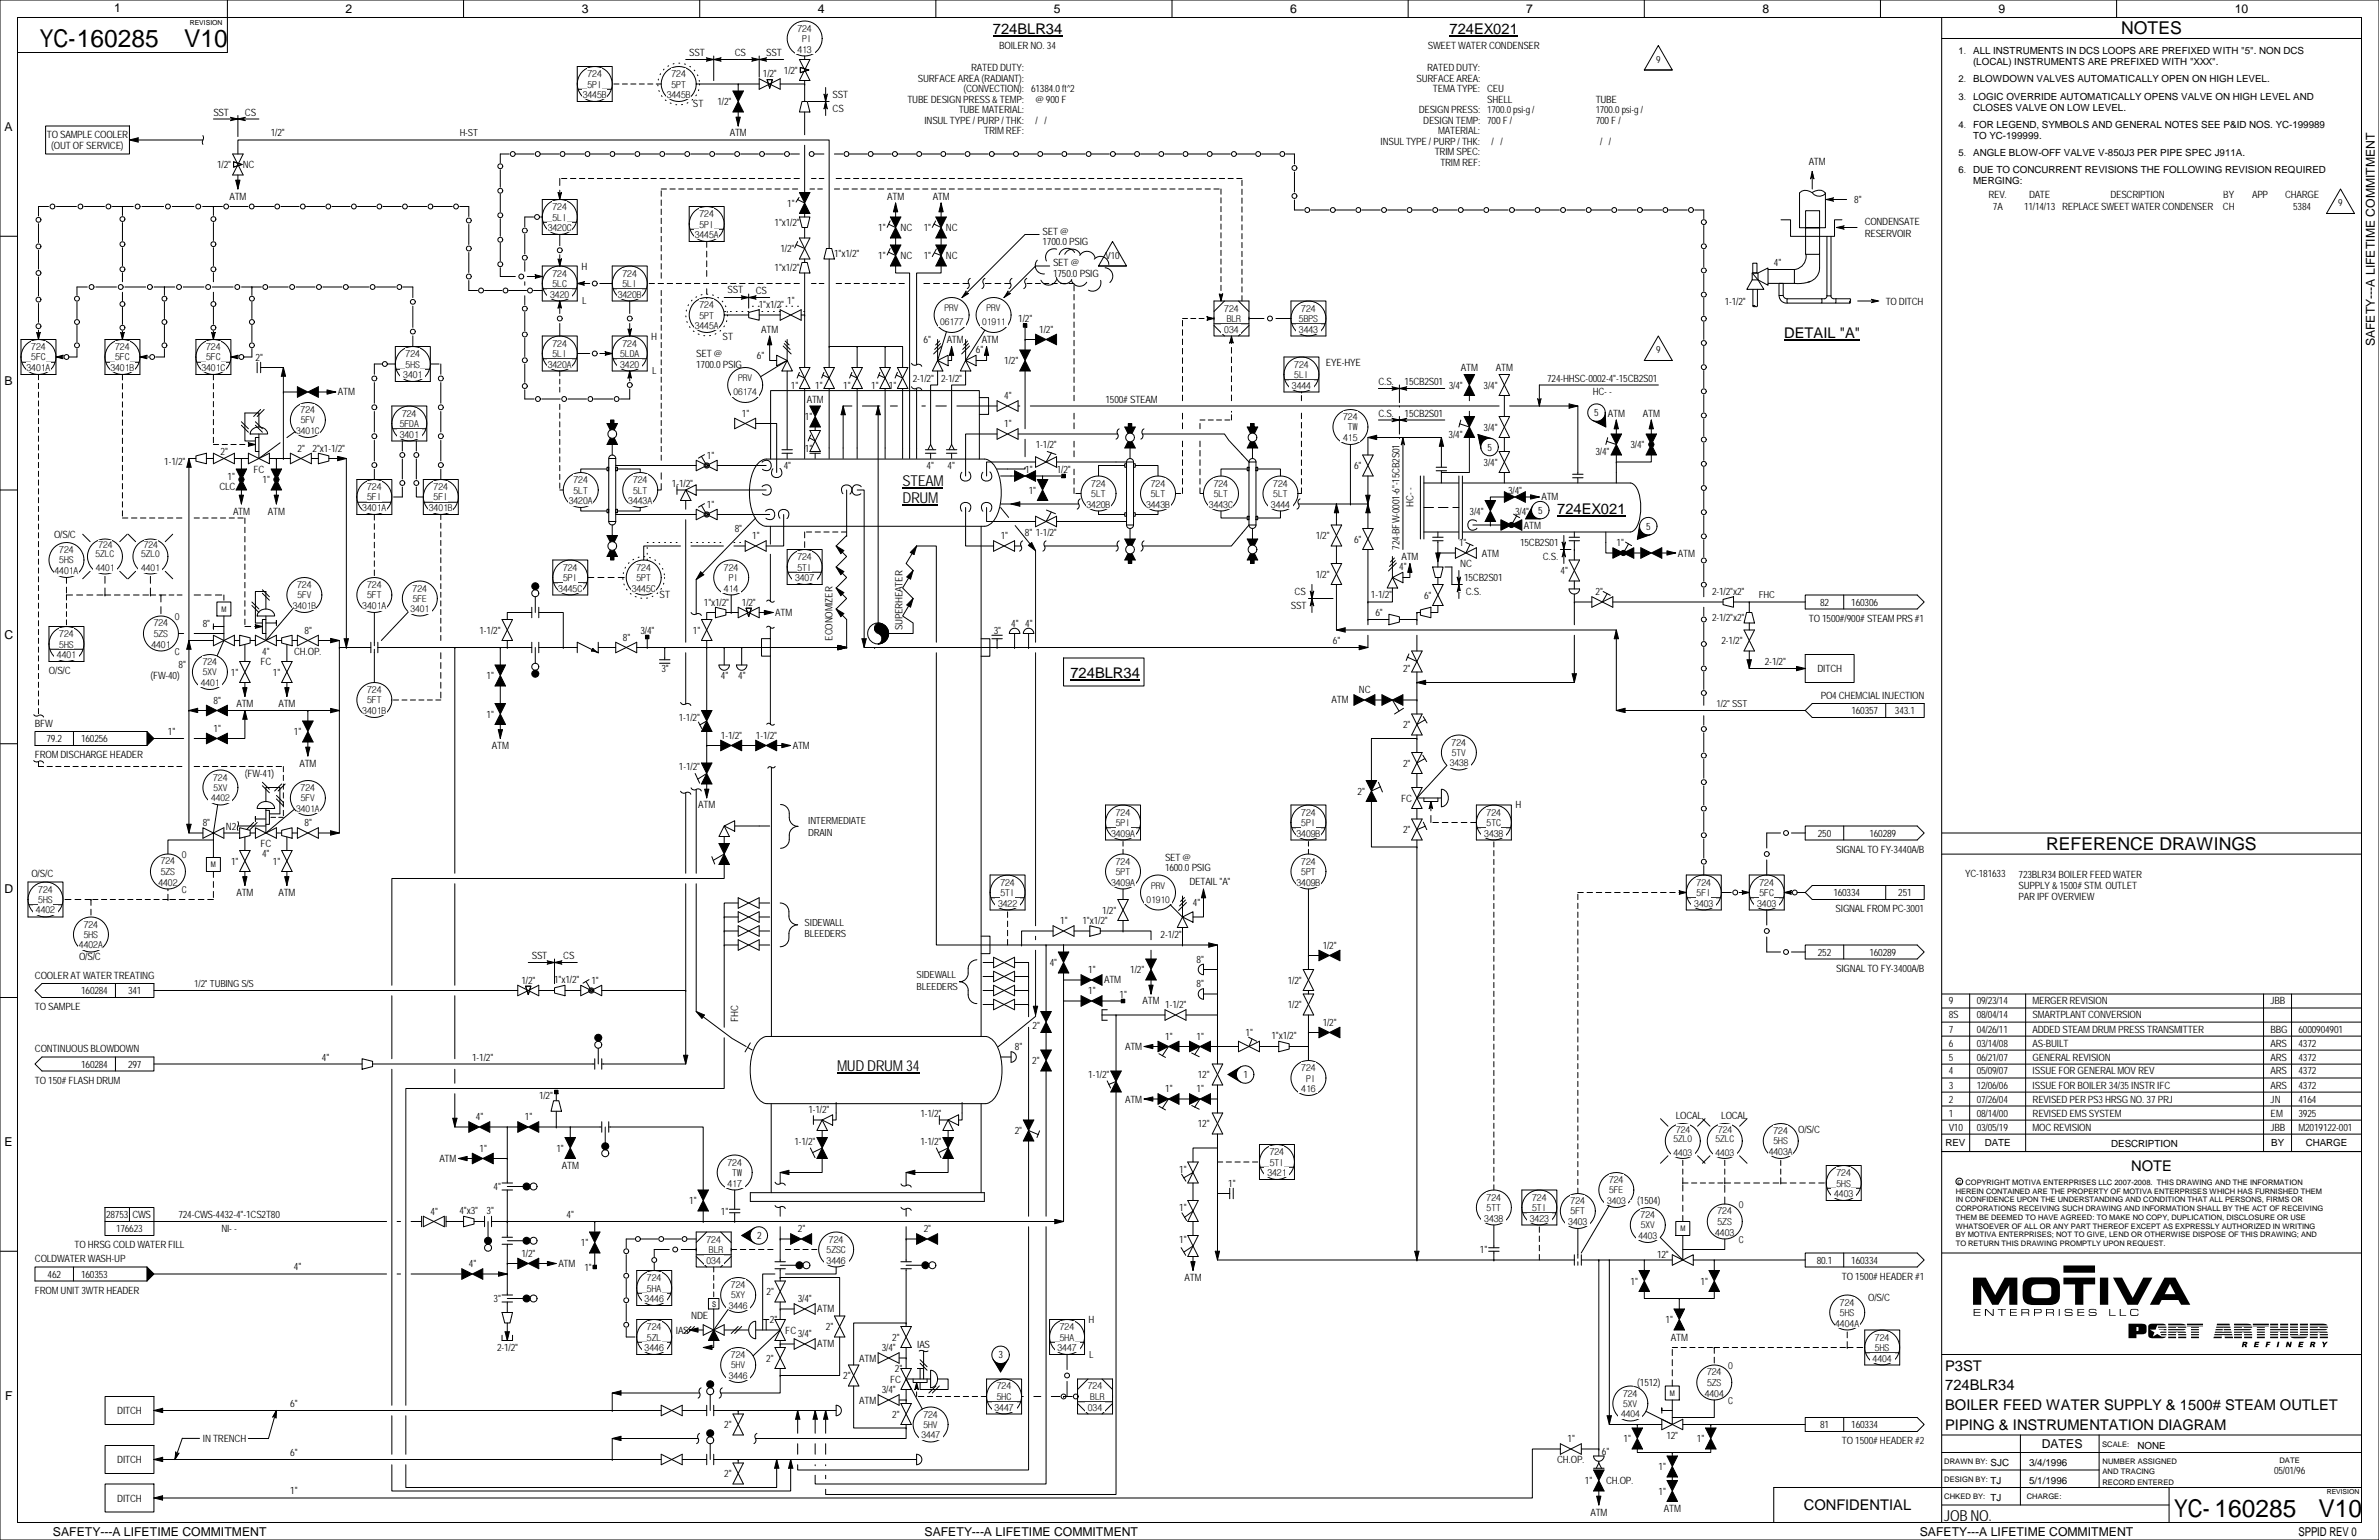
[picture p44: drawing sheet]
<svg xmlns="http://www.w3.org/2000/svg" width="432mm" height="279mm" viewBox="0 0 432 279" stroke-linecap="round" stroke-linejoin="round" font-family="sans-serif">
<defs><g id="words">
<g font-size="4.5">
<text x="7.2" y="8.6">YC-160285</text>
<text x="33.4" y="8.5">V10</text>
<text x="394.6" y="275.3">YC- 160285</text>
<text x="420.8" y="275.2">V10</text>
</g>
<g font-size="3.2">
<text x="385" y="6.2">NOTES</text>
<text x="371.4" y="154.1">REFERENCE DRAWINGS</text>
</g>
<g font-size="2.7">
<text x="180.2" y="6.2">724BLR34</text>
<text x="263.1" y="6.2">724EX021</text>
<text x="323.8" y="61.2">DETAIL &quot;A&quot;</text>
<text x="163.8" y="88.2">STEAM</text>
<text x="163.8" y="91.3">DRUM</text>
<text x="282.6" y="93.2">724EX021</text>
<text x="194.3" y="123.1">724BLR34</text>
<text x="151.9" y="194.4">MUD DRUM34</text>
<text x="386.8" y="212.4">NOTE</text>
<text x="353.1" y="248.7">P3ST</text>
<text x="353.1" y="252.2">724BLR34</text>
<text x="353.1" y="255.8">BOILER FEED WATER SUPPLY &amp; 1500# STEAM OUTLET</text>
<text x="353.1" y="259.4">PIPING &amp; INSTRUMENTATION DIAGRAM</text>
<text x="327.4" y="274">CONFIDENTIAL</text>
<text x="352.9" y="275.9">JOB NO.</text>
</g>
<g font-size="2.2">
<text x="20.7" y="2.2">1</text>
<text x="62.7" y="2.4">2</text>
<text x="105.6" y="2.4">3</text>
<text x="148.4" y="2.4">4</text>
<text x="191.3" y="2.4">5</text>
<text x="234.2" y="2.4">6</text>
<text x="277" y="2.4">7</text>
<text x="319.9" y="2.4">8</text>
<text x="362.8" y="2.4">9</text>
<text x="405.6" y="2.4">10</text>
<text x=".8" y="23.8">A</text>
<text x="431" y="62.8" transform="rotate(-90 431 62.8)">SAFETY---A LIFETIME COMMITMENT</text>
<text x=".8" y="69.8">B</text>
<text x=".8" y="115.9">C</text>
<text x=".8" y="161.9">D</text>
<text x=".8" y="208">E</text>
<text x=".9" y="254">F</text>
<text x="370.6" y="262.7">DATES</text>
<text x="9.6" y="278.7">SAFETY---A LIFETIME COMMITMENT</text>
<text x="167.8" y="278.7">SAFETY---A LIFETIME COMMITMENT</text>
<text x="348.4" y="278.7">SAFETY---A LIFETIME COMMITMENT</text>
<text x="417.2" y="278.6">SPPID REV 0</text>
</g>
<g font-size="1.8">
<text x="125.1" y="10.2">SST</text>
<text x="133.4" y="10.2">CS</text>
<text x="139.1" y="10.2">SST</text>
<text x="181.4" y="8.9">BOILER NO. 34</text>
<text x="259.2" y="8.9">SWEET WATER CONDENSER</text>
<text x="300.6" y="11.4">9</text>
<text x="358.1" y="9.9">ALL INSTRUMENTS IN DCS LOOPS ARE PREFIXED WITH &quot;5&quot;. NON DCS</text>
<text x="358.1" y="11.9">(LOCAL) INSTRUMENTS ARE PREFIXED WITH &quot;XXX&quot;.</text>
<text x="138.5" y="14">1/2&quot;</text>
<text x="142.3" y="13.4">1/2&quot;</text>
<text x="151.1" y="17.8">SST</text>
<text x="166.6" y="14.8">SURFACE AREA (RADIANT):</text>
<text x="174.9" y="16.7">(CONVECTION): 61384.0 ft^2</text>
<text x="176.3" y="12.9">RATED DUTY:</text>
<text x="257.1" y="14.8">SURFACE AREA:</text>
<text x="259.1" y="12.9">RATED DUTY:</text>
<text x="260.1" y="16.7">TEMA TYPE: CEU</text>
<text x="358.1" y="14.9">BLOWDOWN VALVES AUTOMATICALLY OPEN ON HIGH LEVEL.</text>
<text x="38.7" y="21">SST</text>
<text x="44.4" y="21">CS</text>
<text x="125.8" y="19.4">ST</text>
<text x="130.2" y="19.1">1/2&quot;</text>
<text x="151.1" y="20.3">CS</text>
<text x="164.7" y="18.6">TUBE DESIGN PRESS &amp; TEMP:</text>
<text x="167.8" y="22.4">INSUL TYPE / PURP / THK:</text>
<text x="174" y="20.5">TUBE MATERIAL:</text>
<text x="188" y="18.6">@ 900 F</text>
<text x="188" y="22.4">/ /</text>
<text x="257.5" y="20.6">DESIGN PRESS:</text>
<text x="258.3" y="22.5">DESIGN TEMP: 700 F /</text>
<text x="269.9" y="20.5">1700.0 psi-g /</text>
<text x="269.9" y="18.6">SHELL</text>
<text x="289.6" y="22.5">700 F /</text>
<text x="289.6" y="20.5">1700.0 psi-g /</text>
<text x="289.6" y="18.6">TUBE</text>
<text x="358.1" y="18.1">LOGIC OVERRIDE AUTOMATICALLY OPENS VALVE ON HIGH LEVEL AND</text>
<text x="358.1" y="20.1">CLOSES VALVE ON LOW LEVEL.</text>
<text x="358.1" y="23.2">FOR LEGEND, SYMBOLS AND GENERAL NOTES SEE P&amp;ID NOS. YC-199989</text>
<text x="8.5" y="25">TO SAMPLE COOLER</text>
<text x="9.3" y="27.1">(OUT OF SERVICE)</text>
<text x="49.1" y="24.8">1/2&quot;</text>
<text x="83.4" y="24.7">H-ST</text>
<text x="132.5" y="24.8">ATM</text>
<text x="178.6" y="24.3">TRIM REF:</text>
<text x="250.6" y="26.3">INSUL TYPE / PURP / THK:</text>
<text x="260.4" y="28.2">TRIM SPEC:</text>
<text x="261" y="24.4">MATERIAL:</text>
<text x="270.7" y="26.3">/ /</text>
<text x="290.4" y="26.3">/ /</text>
<text x="328.3" y="29.8">ATM</text>
<text x="358.1" y="25.2">TO YC-199999.</text>
<text x="358.1" y="28.3">ANGLE BLOW-OFF VALVE V-850J3 PER PIPE SPEC J911A.</text>
<text x="39.4" y="30.5">1/2&quot;</text>
<text x="44" y="30.4">NC</text>
<text x="261.4" y="30.1">TRIM REF:</text>
<text x="358.1" y="31.5">DUE TO CONCURRENT REVISIONS THE FOLLOWING REVISION REQUIRED</text>
<text x="358.1" y="33.4">MERGING:</text>
<text x="360.9" y="36">REV.</text>
<text x="368.3" y="36">DATE</text>
<text x="383.1" y="36">DESCRIPTION</text>
<text x="403.5" y="36">BY</text>
<text x="408.8" y="36">APP</text>
<text x="414.8" y="36">CHARGE</text>
<text x="41.7" y="36.2">ATM</text>
<text x="140.6" y="41">1&quot;x1/2&quot;</text>
<text x="142.9" y="37.5">1&quot;</text>
<text x="159.4" y="41.9">1&quot;</text>
<text x="161" y="36.2">ATM</text>
<text x="163.4" y="41.9">NC</text>
<text x="167.7" y="41.9">1&quot;</text>
<text x="169.3" y="36.2">ATM</text>
<text x="171.7" y="41.9">NC</text>
<text x="336.5" y="36.8">8&quot;</text>
<text x="338.5" y="40.9">CONDENSATE</text>
<text x="361.7" y="38">7A</text>
<text x="367.4" y="38">11/14/13 REPLACE SWEET WATER CONDENSER</text>
<text x="403.5" y="38">CH</text>
<text x="416.2" y="38">5384</text>
<text x="424.4" y="37.4">9</text>
<text x="141.6" y="45.7">1/2&quot;</text>
<text x="151.4" y="46.7">1&quot;x1/2&quot;</text>
<text x="159.4" y="47">1&quot;</text>
<text x="163.4" y="46.9">NC</text>
<text x="167.7" y="47">1&quot;</text>
<text x="171.7" y="46.9">NC</text>
<text x="189.2" y="42.5">SET @</text>
<text x="189.2" y="44.4">1700.0 PSIG</text>
<text x="200.7" y="47">V10</text>
<text x="338.5" y="42.9">RESERVOIR</text>
<text x="105.5" y="48.9">H</text>
<text x="132.1" y="53.2">SST</text>
<text x="137.2" y="53.3">CS</text>
<text x="140.6" y="49.2">1&quot;x1/2&quot;</text>
<text x="191.1" y="48.3">SET @</text>
<text x="191.1" y="50.2">1750.0 PSIG</text>
<text x="321.9" y="48.3">4&quot;</text>
<text x="105.6" y="55.2">L</text>
<text x="137.7" y="55.9">1&quot;x1/2&quot;</text>
<text x="142.9" y="55.2">1&quot;</text>
<text x="184.8" y="58.4">1/2&quot;</text>
<text x="313.1" y="55.2">1-1/2&quot;</text>
<text x="342.3" y="55.2">TO DITCH</text>
<text x="46.4" y="65.4">2&quot;</text>
<text x="118.2" y="61.6">H</text>
<text x="126.4" y="64.8">SET @</text>
<text x="131.1" y="61.6">ST</text>
<text x="137.4" y="65.2">6&quot;</text>
<text x="138.2" y="60.3">ATM</text>
<text x="167.6" y="62.2">6&quot;</text>
<text x="171.8" y="62.2">ATM</text>
<text x="177.1" y="64.1">6&quot;</text>
<text x="178.2" y="62.2">ATM</text>
<text x="188.6" y="60.3">1/2&quot;</text>
<text x="300.6" y="64.1">9</text>
<text x="61.3" y="71.8">ATM</text>
<text x="118.3" y="67.9">L</text>
<text x="126.4" y="66.7">1700.0 PSIG</text>
<text x="143.5" y="70.5">1&quot;</text>
<text x="148" y="70.5">1&quot;</text>
<text x="153.1" y="70.5">1&quot;</text>
<text x="158.1" y="70.5">1&quot;</text>
<text x="161.3" y="70.5">1&quot;</text>
<text x="165.7" y="69.2">2-1/2&quot;</text>
<text x="170.8" y="69.3">2-1/2&quot;</text>
<text x="182.3" y="66.1">1/2&quot;</text>
<text x="240.7" y="66.4">EYE-HYE</text>
<text x="250.2" y="69.8">C.S.</text>
<text x="255" y="69.8">15CB2S01</text>
<text x="263" y="70.5">3/4&quot;</text>
<text x="265.2" y="67.3">ATM</text>
<text x="269.3" y="70.5">3/4&quot;</text>
<text x="271.5" y="67.3">ATM</text>
<text x="280.8" y="69.2">724-HHSC-0002-4&quot;-15CB2S01</text>
<text x="289.1" y="71.8">HC- -</text>
<text x="134.6" y="75.6">1&quot;</text>
<text x="146.1" y="76.2">1&quot;</text>
<text x="146.4" y="73">ATM</text>
<text x="182.3" y="72.4">4&quot;</text>
<text x="182.3" y="77.5">1&quot;</text>
<text x="200.7" y="73">1500# STEAM</text>
<text x="250.2" y="75.6">C.S.</text>
<text x="255" y="75.6">15CB2S01</text>
<text x="289.3" y="75.5">5</text>
<text x="291.8" y="75.6">ATM</text>
<text x="298.2" y="75.6">ATM</text>
<text x="40" y="82.6">2&quot;</text>
<text x="54" y="81.9">2&quot;</text>
<text x="56.7" y="81.9">2&quot;x1-1/2&quot;</text>
<text x="128.3" y="83.2">1&quot;</text>
<text x="146.1" y="81.9">1&quot;</text>
<text x="188" y="81.3">1-1/2&quot;</text>
<text x="262.9" y="79.4">3/4&quot;</text>
<text x="269.3" y="78.1">3/4&quot;</text>
<text x="270" y="81.7">5</text>
<text x="289.6" y="82.6">3/4&quot;</text>
<text x="296" y="81.3">3/4&quot;</text>
<text x="29.8" y="84.5">1-1/2&quot;</text>
<text x="39.8" y="88.9">CLC</text>
<text x="41.3" y="87">1&quot;</text>
<text x="46" y="85.7">FC</text>
<text x="47.6" y="87.7">1&quot;</text>
<text x="122" y="88.3">1-1/2&quot;</text>
<text x="142.2" y="85.2">4&quot;</text>
<text x="168.1" y="85">4&quot;</text>
<text x="172" y="85">4&quot;</text>
<text x="186.1" y="85.7">1&quot;</text>
<text x="186.7" y="89.6">1&quot;</text>
<text x="191.8" y="85.7">1/2&quot;</text>
<text x="245.8" y="85.1">6&quot;</text>
<text x="269.3" y="84.5">3/4&quot;</text>
<text x="273.7" y="89.6">3/4&quot;</text>
<text x="42.3" y="93.3">ATM</text>
<text x="48.6" y="93.3">ATM</text>
<text x="128.3" y="92.1">1&quot;</text>
<text x="256.5" y="91.9" transform="rotate(-90 256.5 91.9)">HC- -</text>
<text x="266.7" y="93.4">3/4&quot;</text>
<text x="275" y="93.4">3/4&quot;</text>
<text x="276.6" y="95.9">ATM</text>
<text x="279.2" y="93.2">5</text>
<text x="279.8" y="90.8">ATM</text>
<text x="9.8" y="97.6">O/S/C</text>
<text x="133.3" y="96.5">8&quot;</text>
<text x="136.5" y="97.8">1&quot;</text>
<text x="181.6" y="97.8">1&quot;</text>
<text x="186" y="97.2">8&quot; 1-1/2&quot;</text>
<text x="238.8" y="97.8">1/2&quot;</text>
<text x="245.8" y="98.4">6&quot;</text>
<text x="254" y="99.7" transform="rotate(-90 254 99.7)">724-BFW-0001-6&quot;-15CB2S01</text>
<text x="254.4" y="101.6">ATM</text>
<text x="264.8" y="99.1">1&quot;</text>
<text x="269" y="101">ATM</text>
<text x="275.9" y="99.1">15CB2S01</text>
<text x="280" y="101.6">C.S.</text>
<text x="293.4" y="99.1">1&quot;</text>
<text x="298.8" y="96.1">5</text>
<text x="304.5" y="101">ATM</text>
<text x="234.9" y="107.9">CS</text>
<text x="238.8" y="104.8">1/2&quot;</text>
<text x="254" y="103.5">4&quot;</text>
<text x="265" y="102.8">NC</text>
<text x="265.7" y="105.4">15CB2S01</text>
<text x="266.1" y="107.9">C.S.</text>
<text x="283.2" y="104.2">4&quot;</text>
<text x="289.6" y="107.9">2&quot;</text>
<text x="310.7" y="107.9">2-1/2&quot;x2&quot;</text>
<text x="36.8" y="113.7">8&quot;</text>
<text x="119.7" y="108.6">ST</text>
<text x="127.8" y="109.9">1&quot;x1/2&quot;</text>
<text x="134.7" y="109.9">1/2&quot;</text>
<text x="140.7" y="111.8">ATM</text>
<text x="183.5" y="113.7">4&quot; 4&quot;</text>
<text x="234.3" y="110.5">SST</text>
<text x="248.8" y="108.4">1-1/2&quot;</text>
<text x="249.6" y="111.7">6&quot;</text>
<text x="258.5" y="108.6">6&quot;</text>
<text x="310.7" y="112.7">2-1/2&quot;x2&quot;</text>
<text x="319.2" y="108.6">FHC</text>
<text x="328.3" y="112.8">TO 1500#/900# STEAM PRS #1</text>
<text x="330.3" y="109.9">82</text>
<text x="336" y="109.9">160306</text>
<text x="47.6" y="118.7">4&quot;</text>
<text x="53.4" y="118.7">CH.OP.</text>
<text x="55.3" y="115">8&quot;</text>
<text x="87" y="115">1-1/2&quot;</text>
<text x="113.1" y="116.2">8&quot;</text>
<text x="116.2" y="115">3/4&quot;</text>
<text x="125.8" y="115">1&quot;</text>
<text x="151.1" y="116.2" transform="rotate(-90 151.1 116.2)">ECONOMIZER</text>
<text x="163.8" y="114.3" transform="rotate(-90 163.8 114.3)">SUPERHEATER</text>
<text x="180.4" y="115">3&quot;</text>
<text x="241.9" y="116.8">6&quot;</text>
<text x="312.5" y="116.9">2-1/2&quot;</text>
<text x="8.9" y="122.3">O/S/C</text>
<text x="27.3" y="123.2">(FW-40)</text>
<text x="32.4" y="121.3">8&quot;</text>
<text x="41.9" y="122.6">1&quot;</text>
<text x="47.3" y="120.6">FC</text>
<text x="49.5" y="122.6">1&quot;</text>
<text x="88.3" y="123.2">1&quot;</text>
<text x="120" y="121.9">3&quot;</text>
<text x="130.8" y="123.2">4&quot;</text>
<text x="134" y="123.2">4&quot;</text>
<text x="246.6" y="125.7">NC</text>
<text x="254.7" y="121.9">2&quot;</text>
<text x="320.3" y="120.6">2-1/2&quot;</text>
<text x="329.9" y="121.9">DITCH</text>
<text x="6.3" y="131.8">BFW</text>
<text x="38.8" y="127.7">8&quot;</text>
<text x="42.9" y="128.3">ATM</text>
<text x="50.5" y="128.3">ATM</text>
<text x="88.3" y="130.2">1&quot;</text>
<text x="123.2" y="130.8">1-1/2&quot;</text>
<text x="241.7" y="127.6">ATM</text>
<text x="311.5" y="128.2">1/2&quot; SST</text>
<text x="330.5" y="126.8">PO4 CHEMCIAL INJECTION</text>
<text x="336" y="129.5">160357</text>
<text x="343.9" y="129.5">343.1</text>
<text x="6.4" y="137.6">FROM DISCHARGE HEADER</text>
<text x="8.4" y="134.6">79.2</text>
<text x="14.7" y="134.6">160256</text>
<text x="30.5" y="133.3">1&quot;</text>
<text x="38.8" y="132.7">1&quot;</text>
<text x="53.3" y="133.4">1&quot;</text>
<text x="89.3" y="135.9">ATM</text>
<text x="130.9" y="134">1-1/2&quot;</text>
<text x="137.2" y="134">1-1/2&quot;</text>
<text x="143.9" y="135.9">ATM</text>
<text x="254.7" y="132.1">2&quot;</text>
<text x="44.4" y="141">(FW-41)</text>
<text x="54.4" y="139.1">ATM</text>
<text x="123.2" y="139.7">1-1/2&quot;</text>
<text x="254.7" y="139.1">2&quot;</text>
<text x="36.8" y="149.9">8&quot;</text>
<text x="55.3" y="149.9">8&quot;</text>
<text x="126.7" y="146.7">ATM</text>
<text x="146.7" y="149.6">INTERMEDIATE</text>
<text x="246.4" y="144.2">2&quot;</text>
<text x="254.3" y="145.4">FC</text>
<text x="275.1" y="146.7">H</text>
<text x="41" y="150.5">N2</text>
<text x="47.3" y="153.7">FC</text>
<text x="47.6" y="155.5">4&quot;</text>
<text x="146.7" y="151.6">DRAIN</text>
<text x="254.7" y="151.2">2&quot;</text>
<text x="329.9" y="151.8">250</text>
<text x="333.3" y="154.7">SIGNAL TO FY-3440A/B</text>
<text x="339.3" y="151.8">160289</text>
<text x="5.7" y="159.2">O/S/C</text>
<text x="41.9" y="156.9">1&quot;</text>
<text x="49.5" y="156.9">1&quot;</text>
<text x="211.5" y="156.2">SET @</text>
<text x="211.5" y="158.1">1600.0 PSIG</text>
<text x="215.9" y="160.7">DETAIL &quot;A&quot;</text>
<text x="356.7" y="159.1">YC-181633</text>
<text x="366.4" y="159.2">723BLR34 BOILER FEED WATER</text>
<text x="366.4" y="161.3">SUPPLY &amp; 1500# STM. OUTLET</text>
<text x="42.9" y="162.6">ATM</text>
<text x="50.5" y="162.6">ATM</text>
<text x="146" y="168">SIDEWALL</text>
<text x="192.4" y="167.7">1&quot;</text>
<text x="196.5" y="167.7">1&quot;x1/2&quot;</text>
<text x="200.1" y="165.8">1/2&quot;</text>
<text x="216.5" y="164.5">4&quot;</text>
<text x="332.8" y="162.6">160334</text>
<text x="333.2" y="165.5">SIGNAL FROM PC-3001</text>
<text x="344.6" y="162.6">251</text>
<text x="366.4" y="163.4">PAR IPF OVERVIEW</text>
<text x="96.5" y="174">SST</text>
<text x="102.2" y="174">CS</text>
<text x="146" y="170">BLEEDERS</text>
<text x="210.7" y="170.3">2-1/2&quot;</text>
<text x="240.1" y="172.1">1/2&quot;</text>
<text x="329.9" y="173.4">252</text>
<text x="339.3" y="173.4">160289</text>
<text x="6.3" y="177.6">COOLER AT WATER TREATING</text>
<text x="14.4" y="174.2">O/S/C</text>
<text x="35.2" y="179">1/2&quot; TUBING S/S</text>
<text x="94.7" y="178.5">1/2&quot;</text>
<text x="100.6" y="178.4">1&quot;x1/2&quot;</text>
<text x="107.3" y="178.5">1&quot;</text>
<text x="166.4" y="177.5">SIDEWALL</text>
<text x="166.4" y="179.6">BLEEDERS</text>
<text x="190.5" y="175.3">4&quot;</text>
<text x="197.5" y="176.6">1&quot;</text>
<text x="200.4" y="178.4">ATM</text>
<text x="205.1" y="176.6">1/2&quot;</text>
<text x="217.2" y="174.6">8&quot;</text>
<text x="217.2" y="179.1">8&quot;</text>
<text x="233.7" y="178.5">1/2&quot;</text>
<text x="333.3" y="176.3">SIGNAL TO FY-3400A/B</text>
<text x="6.3" y="183.3">TO SAMPLE</text>
<text x="14.7" y="180.3">160284</text>
<text x="23.2" y="180.3">341</text>
<text x="134" y="185.4" transform="rotate(-90 134 185.4)">FHC</text>
<text x="197.5" y="180.4">1&quot;</text>
<text x="203.2" y="181">1&quot;</text>
<text x="207.4" y="182.2">ATM</text>
<text x="211.5" y="182.9">1-1/2&quot;</text>
<text x="233.7" y="182.9">1/2&quot;</text>
<text x="353.7" y="184.8">8S</text>
<text x="353.7" y="182.2">9</text>
<text x="358.8" y="184.8">08/04/14</text>
<text x="358.8" y="182.2">09/23/14</text>
<text x="368.9" y="182.2">MERGER REVISION</text>
<text x="368.9" y="184.8">SMARTPLANT CONVERSION</text>
<text x="412.1" y="182.2">JBB</text>
<text x="6.3" y="190.9">CONTINUOUS BLOWDOWN</text>
<text x="184.2" y="190.5">8&quot;</text>
<text x="187.4" y="186.7">2&quot;</text>
<text x="204.2" y="190.5">ATM</text>
<text x="211.5" y="188.6">1&quot;</text>
<text x="217.2" y="188.6">1&quot;</text>
<text x="226.1" y="188">1&quot;</text>
<text x="230.8" y="188.6">1&quot;x1/2&quot;</text>
<text x="240.1" y="186.1">1/2&quot;</text>
<text x="353.7" y="189.9">6</text>
<text x="353.7" y="187.3">7</text>
<text x="358.8" y="189.9">03/14/08</text>
<text x="358.8" y="187.3">04/26/11</text>
<text x="368.9" y="189.9">AS-BUILT</text>
<text x="368.9" y="187.3">ADDED STEAM DRUM PRESS TRANSMITTER</text>
<text x="412.1" y="187.3">BBG</text>
<text x="412.1" y="189.9">ARS</text>
<text x="417.2" y="187.3">6000904901</text>
<text x="417.2" y="189.9">4372</text>
<text x="6.3" y="196.6">TO 150# FLASH DRUM</text>
<text x="14.7" y="193.7">160284</text>
<text x="23.2" y="193.7">297</text>
<text x="58.4" y="192.4">4&quot;</text>
<text x="85.7" y="192.4">1-1/2&quot;</text>
<text x="187.3" y="193.1">2&quot;</text>
<text x="197.5" y="195.6">1-1/2&quot;</text>
<text x="217.4" y="195.6">12&quot;</text>
<text x="225.7" y="195.6">1</text>
<text x="353.7" y="197.5">3</text>
<text x="353.7" y="192.4">5</text>
<text x="353.7" y="194.9">4</text>
<text x="358.8" y="192.4">06/21/07</text>
<text x="358.8" y="194.9">05/09/07</text>
<text x="358.8" y="197.5">12/06/06</text>
<text x="368.9" y="197.5">ISSUE FOR BOILER 34/35 INSTR IFC</text>
<text x="368.9" y="194.9">ISSUE FOR GENERAL MOV REV</text>
<text x="368.9" y="192.4">GENERAL REVISION</text>
<text x="412.1" y="197.5">ARS</text>
<text x="412.1" y="192.4">ARS</text>
<text x="412.1" y="194.9">ARS</text>
<text x="417.2" y="197.5">4372</text>
<text x="417.2" y="192.4">4372</text>
<text x="417.2" y="194.9">4372</text>
<text x="86.4" y="203.2">4&quot;</text>
<text x="95.3" y="203.2">1&quot;</text>
<text x="97.8" y="199.4">1/2&quot;</text>
<text x="146.7" y="202">1-1/2&quot;</text>
<text x="167" y="202.6">1-1/2&quot;</text>
<text x="204.2" y="200">ATM</text>
<text x="211.5" y="198.1">1&quot;</text>
<text x="217.2" y="198.1">1&quot;</text>
<text x="304.2" y="203">LOCAL</text>
<text x="312.4" y="203">LOCAL</text>
<text x="353.7" y="200">2</text>
<text x="353.7" y="202.6">1</text>
<text x="358.8" y="200">07/26/04</text>
<text x="358.8" y="202.6">08/14/00</text>
<text x="368.9" y="200">REVISED PER PS3 HRSG NO. 37 PRJ</text>
<text x="368.9" y="202.6">REVISED EMS SYSTEM</text>
<text x="412.1" y="200">JN</text>
<text x="412.1" y="202.6">EM</text>
<text x="417.2" y="200">4164</text>
<text x="417.2" y="202.6">3925</text>
<text x="87" y="208.9">1&quot;</text>
<text x="101" y="208.9">1&quot;</text>
<text x="144.2" y="207.7">1-1/2&quot;</text>
<text x="167" y="207.7">1-1/2&quot;</text>
<text x="184.2" y="205.8">2&quot;</text>
<text x="217.4" y="204.5">12&quot;</text>
<text x="326.4" y="205.5">O/S/C</text>
<text x="353.1" y="208">REV</text>
<text x="353.7" y="205.1">V10</text>
<text x="358.8" y="205.1">03/05/19</text>
<text x="360.2" y="207.9">DATE</text>
<text x="368.9" y="205.1">MOC REVISION</text>
<text x="383.2" y="208">DESCRIPTION</text>
<text x="412.1" y="205.1">JBB</text>
<text x="412.2" y="208">BY</text>
<text x="417.2" y="205.1">M2019122-001</text>
<text x="418.5" y="208">CHARGE</text>
<text x="79.8" y="210.8">ATM</text>
<text x="89.6" y="215.9">4&quot;</text>
<text x="102" y="212.1">ATM</text>
<text x="214" y="212.7">1&quot;</text>
<text x="222.9" y="215.3">1&quot;</text>
<text x="19.3" y="221">28753</text>
<text x="24" y="221">CWS</text>
<text x="32.4" y="221">724-CWS-4432-4&quot;-1CS2T80</text>
<text x="78.1" y="220.4">4&quot;</text>
<text x="83.4" y="220.3">4&quot;x3&quot;</text>
<text x="88.3" y="220.3">3&quot;</text>
<text x="102.8" y="221">4&quot;</text>
<text x="125.1" y="218.5">1&quot;</text>
<text x="130.8" y="220.4">1&quot;</text>
<text x="214" y="219.7">1&quot;</text>
<text x="297.2" y="218.4">(1504)</text>
<text x="13.5" y="226.5">TO HRSG COLD WATER FILL</text>
<text x="21.1" y="223.5">176623</text>
<text x="40.2" y="223.5">NI- -</text>
<text x="94.7" y="228">1/2&quot;</text>
<text x="105.4" y="226.1">1&quot;</text>
<text x="137.4" y="224.8">2</text>
<text x="144.8" y="223.5">2&quot;</text>
<text x="167.7" y="223.5">2&quot;</text>
<text x="214" y="225.4">1&quot;</text>
<text x="268.6" y="227.4">1&quot;</text>
<text x="6.3" y="229">COLDWATER WASH-UP</text>
<text x="8.6" y="231.8">462</text>
<text x="14.7" y="231.8">160353</text>
<text x="53.3" y="230.5">4&quot;</text>
<text x="85.1" y="229.9">4&quot;</text>
<text x="101.3" y="229.9">ATM</text>
<text x="106.1" y="230.5">1&quot;</text>
<text x="215" y="232.4">ATM</text>
<text x="296" y="233.1">1&quot;</text>
<text x="300.8" y="228.2">12&quot;</text>
<text x="308.6" y="233.1">1&quot;</text>
<text x="329.7" y="229.2">80.1</text>
<text x="334.3" y="232.2">TO 1500# HEADER #1</text>
<text x="336" y="229.2">160334</text>
<text x="6.3" y="234.7">FROM UNIT 3WTR HEADER</text>
<text x="89.6" y="236.2">3&quot;</text>
<text x="125.5" y="239.4">NDE</text>
<text x="139.1" y="235">2&quot;</text>
<text x="144.8" y="236.2">3/4&quot;</text>
<text x="148.3" y="238.1">ATM</text>
<text x="339.1" y="236">O/S/C</text>
<text x="90.2" y="245.1">2-1/2&quot;</text>
<text x="122.7" y="241.9">IAS</text>
<text x="139.7" y="240">2&quot;</text>
<text x="142.5" y="241.9">FC</text>
<text x="144.8" y="242.6">3/4&quot;</text>
<text x="148.3" y="244.5">ATM</text>
<text x="149.9" y="241.3">2&quot;</text>
<text x="160.1" y="245.1">3/4&quot;</text>
<text x="161.9" y="243.2">2&quot;</text>
<text x="166.5" y="244.5">IAS</text>
<text x="197.6" y="240">H</text>
<text x="302.3" y="240.1">1&quot;</text>
<text x="303.3" y="243.2">ATM</text>
<text x="139.1" y="247">2&quot;</text>
<text x="153.1" y="250.2">2&quot;</text>
<text x="156" y="247">ATM</text>
<text x="161.6" y="250.8">FC</text>
<text x="162.4" y="248.9">2&quot;</text>
<text x="181.2" y="246.5">3</text>
<text x="197.7" y="246.4">L</text>
<text x="297.2" y="251.5">(1512)</text>
<text x="21.3" y="256.5">DITCH</text>
<text x="52.7" y="255.3">6&quot;</text>
<text x="156" y="254.6">ATM</text>
<text x="160.1" y="252.7">3/4&quot;</text>
<text x="161.9" y="257.2">2&quot;</text>
<text x="36.8" y="261.6">IN TRENCH</text>
<text x="131.5" y="259.1">2&quot;</text>
<text x="284.5" y="261.6">1&quot;</text>
<text x="290.8" y="263.9">6&quot;</text>
<text x="294.7" y="261.6">1&quot;</text>
<text x="302.5" y="261">12&quot;</text>
<text x="308" y="261.6">1&quot;</text>
<text x="330.3" y="259.1">81</text>
<text x="334.3" y="262">TO 1500# HEADER #2</text>
<text x="336" y="259.1">160334</text>
<text x="388" y="262.9">NONE</text>
<text x="21.3" y="265.4">DITCH</text>
<text x="52.7" y="264.2">6&quot;</text>
<text x="131.5" y="268">2&quot;</text>
<text x="282.6" y="265.4">CH.OP.</text>
<text x="287.7" y="269.3">1&quot;</text>
<text x="291.5" y="269.2">CH.OP.</text>
<text x="301" y="266.7">1&quot;</text>
<text x="361.3" y="266">SJC</text>
<text x="361.3" y="269.2">TJ</text>
<text x="368.3" y="266">3/4/1996</text>
<text x="368.3" y="269.2">5/1/1996</text>
<text x="412.7" y="267.3">05/01/96</text>
<text x="21.3" y="272.4">DITCH</text>
<text x="52.7" y="271.1">1&quot;</text>
<text x="288.7" y="275">ATM</text>
<text x="301" y="271.2">1&quot;</text>
<text x="302" y="274.3">ATM</text>
<text x="361.3" y="272.4">TJ</text>
</g>
<g font-size="1.7">
<text x="144.7" y="5.7">724</text>
<text x="144.7" y="9.5">413</text>
<text x="145.6" y="7.6">PI</text>
<text x="355.5" y="9.8">1.</text>
<text x="105.8" y="17.8">3445B</text>
<text x="106.6" y="14">724</text>
<text x="106.6" y="15.9">5PI</text>
<text x="121" y="17.8">3445B</text>
<text x="121.9" y="14">724</text>
<text x="121.9" y="15.9">5PT</text>
<text x="355.5" y="14.9">2.</text>
<text x="355.5" y="18.1">3.</text>
<text x="355.5" y="23.1">4.</text>
<text x="355.5" y="28.2">5.</text>
<text x="355.5" y="31.4">6.</text>
<text x="99.4" y="41.9">3420C</text>
<text x="100.3" y="38.1">724</text>
<text x="100.3" y="40">5LI</text>
<text x="127" y="39.4">724</text>
<text x="127" y="41.3">5PI</text>
<text x="126.1" y="43.2">3445A</text>
<text x="99.9" y="54">3420</text>
<text x="100.3" y="50.2">724</text>
<text x="100.3" y="52.1">5LC</text>
<text x="112.1" y="54">3420B</text>
<text x="113" y="50.2">724</text>
<text x="113" y="52.1">5LI</text>
<text x="126.1" y="59.7">3445A</text>
<text x="127" y="55.9">724</text>
<text x="127" y="57.8">5PT</text>
<text x="170.6" y="59">06177</text>
<text x="171.4" y="56.5">PRV</text>
<text x="178.2" y="59">01911</text>
<text x="179.1" y="56.5">PRV</text>
<text x="222.2" y="56.5">724</text>
<text x="222.7" y="58.4">BLR</text>
<text x="235.8" y="58.4">5BPS</text>
<text x="236.2" y="56.5">724</text>
<text x="5.7" y="63.5">724</text>
<text x="5.7" y="65.4">5FC</text>
<text x="20.9" y="63.5">724</text>
<text x="20.9" y="65.4">5FC</text>
<text x="37.4" y="63.5">724</text>
<text x="37.4" y="65.4">5FC</text>
<text x="73.6" y="64.8">724</text>
<text x="100.3" y="62.9">724</text>
<text x="100.3" y="64.8">5LI</text>
<text x="112.6" y="64.8">5LDA</text>
<text x="113" y="62.9">724</text>
<text x="222.2" y="60.3">034</text>
<text x="235.8" y="60.3">3443</text>
<text x="4.8" y="67.3">3401A</text>
<text x="20" y="67.3">3401B</text>
<text x="36.6" y="67.3">3401C</text>
<text x="73.2" y="68.6">3401</text>
<text x="73.6" y="66.7">5HS</text>
<text x="99.4" y="66.7">3420A</text>
<text x="112.6" y="66.7">3420</text>
<text x="133.2" y="71.7">06174</text>
<text x="134" y="69.2">PRV</text>
<text x="234.5" y="70.5">3444</text>
<text x="234.9" y="66.7">724</text>
<text x="234.9" y="68.6">5LI</text>
<text x="54.6" y="74.9">724</text>
<text x="54.6" y="76.8">5FV</text>
<text x="72.6" y="77.5">5FDA</text>
<text x="73" y="75.6">724</text>
<text x="243.8" y="76.2">724</text>
<text x="53.8" y="78.7">3401C</text>
<text x="72.6" y="79.4">3401</text>
<text x="243.8" y="80">415</text>
<text x="244.7" y="78.1">TW</text>
<text x="66.6" y="88.9">724</text>
<text x="78.7" y="88.9">724</text>
<text x="104.1" y="87.6">724</text>
<text x="104.1" y="89.5">5LT</text>
<text x="114.9" y="87.6">724</text>
<text x="114.9" y="89.5">5LT</text>
<text x="198.1" y="88.3">724</text>
<text x="208.9" y="88.3">724</text>
<text x="220.3" y="88.3">724</text>
<text x="231.1" y="88.3">724</text>
<text x="65.8" y="92.7">3401A</text>
<text x="66.6" y="90.8">5FI</text>
<text x="77.8" y="92.7">3401B</text>
<text x="78.7" y="90.8">5FI</text>
<text x="103.2" y="91.4">3420A</text>
<text x="114" y="91.4">3443A</text>
<text x="197.2" y="92.1">3420B</text>
<text x="198.1" y="90.2">5LT</text>
<text x="208" y="92.1">3443B</text>
<text x="208.9" y="90.2">5LT</text>
<text x="219.4" y="92.1">3443C</text>
<text x="220.3" y="90.2">5LT</text>
<text x="230.7" y="92.1">3444</text>
<text x="231.1" y="90.2">5LT</text>
<text x="10.8" y="100.3">724</text>
<text x="17.4" y="101.1">5ZLC</text>
<text x="17.9" y="99.5">724</text>
<text x="25.6" y="101.1">5ZLO</text>
<text x="26.1" y="99.5">724</text>
<text x="144.7" y="101.6">724</text>
<text x="9.9" y="104.1">4401A</text>
<text x="10.8" y="102.2">5HS</text>
<text x="17.4" y="103.6">4401</text>
<text x="25.6" y="103.6">4401</text>
<text x="53.9" y="106.7">724</text>
<text x="66.6" y="106.7">724</text>
<text x="74.9" y="107.3">724</text>
<text x="101.3" y="107.3">3445C</text>
<text x="102.2" y="103.5">724</text>
<text x="102.2" y="105.4">5PI</text>
<text x="114.7" y="107.3">3445C</text>
<text x="115.5" y="103.5">724</text>
<text x="115.5" y="105.4">5PT</text>
<text x="131.4" y="103.5">724</text>
<text x="131.4" y="107.3">414</text>
<text x="132.3" y="105.4">PI</text>
<text x="144.3" y="105.4">3407</text>
<text x="144.7" y="103.5">5TI</text>
<text x="27.9" y="113.7">724</text>
<text x="31.7" y="112.4">O</text>
<text x="53.1" y="110.5">3401B</text>
<text x="54" y="108.6">5FV</text>
<text x="65.8" y="110.5">3401A</text>
<text x="66.6" y="108.6">5FT</text>
<text x="74.5" y="111.1">3401</text>
<text x="74.9" y="109.2">5FE</text>
<text x="10.3" y="119.4">4401</text>
<text x="10.8" y="115.6">724</text>
<text x="10.8" y="117.5">5HS</text>
<text x="27.5" y="117.5">4401</text>
<text x="27.9" y="115.6">5ZS</text>
<text x="31.7" y="118.7">C</text>
<text x="36.4" y="124.4">4401</text>
<text x="36.8" y="120.6">724</text>
<text x="36.8" y="122.5">5XV</text>
<text x="66.6" y="125.7">724</text>
<text x="65.8" y="129.5">3401B</text>
<text x="66.6" y="127.6">5FT</text>
<text x="263.5" y="135.3">724</text>
<text x="263.5" y="137.1">5TV</text>
<text x="38.7" y="141.6">724</text>
<text x="38.7" y="143.5">5XV</text>
<text x="54.6" y="143.5">724</text>
<text x="263.1" y="139">3438</text>
<text x="38.3" y="145.4">4402</text>
<text x="53.8" y="147.3">3401A</text>
<text x="54.6" y="145.4">5FV</text>
<text x="202.5" y="148">724</text>
<text x="202.5" y="149.9">5PI</text>
<text x="236.2" y="148">724</text>
<text x="236.2" y="149.9">5PI</text>
<text x="269.8" y="148">724</text>
<text x="269.8" y="149.9">5TC</text>
<text x="33" y="155.6">O</text>
<text x="201.7" y="151.8">3409A</text>
<text x="235.3" y="151.8">3409B</text>
<text x="269.4" y="151.8">3438</text>
<text x="6.9" y="161.9">724</text>
<text x="28.7" y="160.7">4402</text>
<text x="29.2" y="158.7">5ZS</text>
<text x="29.2" y="156.8">724</text>
<text x="33" y="161.9">C</text>
<text x="181.6" y="160.7">724</text>
<text x="201.7" y="160.7">3409A</text>
<text x="202.5" y="156.8">724</text>
<text x="202.5" y="158.7">5PT</text>
<text x="208.9" y="161.3">PRV</text>
<text x="235.3" y="160.7">3409B</text>
<text x="236.2" y="156.8">724</text>
<text x="236.2" y="158.7">5PT</text>
<text x="307.9" y="160.7">724</text>
<text x="319.4" y="160.7">724</text>
<text x="6.5" y="165.7">4402</text>
<text x="6.9" y="163.8">5HS</text>
<text x="181.1" y="164.5">3422</text>
<text x="181.6" y="162.6">5TI</text>
<text x="208.1" y="163.8">01910</text>
<text x="307.5" y="164.5">3403</text>
<text x="307.9" y="162.6">5FI</text>
<text x="318.9" y="164.5">3403</text>
<text x="319.4" y="162.6">5FC</text>
<text x="14.3" y="172.1">4402A</text>
<text x="15.2" y="168.3">724</text>
<text x="15.2" y="170.2">5HS</text>
<text x="236.2" y="194.3">724</text>
<text x="237" y="196.2">PI</text>
<text x="236.2" y="198.1">416</text>
<text x="230.5" y="209.5">724</text>
<text x="303.7" y="207.2">5ZLO</text>
<text x="303.8" y="209.7">4403</text>
<text x="304.2" y="205.5">724</text>
<text x="311.4" y="207.2">5ZLC</text>
<text x="311.4" y="209.7">4403</text>
<text x="311.9" y="205.5">724</text>
<text x="321" y="209.5">4403A</text>
<text x="321.9" y="205.7">724</text>
<text x="321.9" y="207.6">5HS</text>
<text x="132" y="211.5">724</text>
<text x="132" y="215.3">417</text>
<text x="132.9" y="213.4">TW</text>
<text x="230" y="213.4">3421</text>
<text x="230.5" y="211.5">5TI</text>
<text x="292.1" y="214.6">724</text>
<text x="333.3" y="213.4">724</text>
<text x="333.3" y="215.3">5HS</text>
<text x="269.4" y="221.6">3438</text>
<text x="269.8" y="217.8">724</text>
<text x="269.8" y="219.7">5TT</text>
<text x="277.7" y="221.6">3423</text>
<text x="278.1" y="217.8">724</text>
<text x="278.1" y="219.7">5TI</text>
<text x="285.1" y="218.4">724</text>
<text x="285.1" y="220.3">5FT</text>
<text x="291.7" y="218.4">3403</text>
<text x="292.1" y="216.5">5FE</text>
<text x="297.8" y="221">724</text>
<text x="311.7" y="220.3">724</text>
<text x="315.6" y="219.1">O</text>
<text x="332.9" y="217.2">4403</text>
<text x="128.2" y="225.4">724</text>
<text x="128.7" y="227.3">BLR</text>
<text x="150" y="227.3">5ZSC</text>
<text x="150.5" y="225.4">724</text>
<text x="284.6" y="222.2">3403</text>
<text x="297.4" y="224.8">4403</text>
<text x="297.8" y="222.9">5XV</text>
<text x="311.3" y="224.2">4403</text>
<text x="311.7" y="222.2">5ZS</text>
<text x="315.6" y="225.4">C</text>
<text x="117.4" y="232.4">724</text>
<text x="128.2" y="229.2">034</text>
<text x="132.7" y="233.7">724</text>
<text x="150" y="229.2">3446</text>
<text x="117" y="236.2">3446</text>
<text x="117.4" y="234.3">5HA</text>
<text x="132.3" y="237.5">3446</text>
<text x="132.7" y="235.6">5XY</text>
<text x="334" y="236.9">724</text>
<text x="334" y="238.8">5HS</text>
<text x="117" y="245.1">3446</text>
<text x="117.4" y="241.3">724</text>
<text x="117.4" y="243.2">5ZL</text>
<text x="191.9" y="245.1">3447</text>
<text x="192.4" y="241.3">724</text>
<text x="192.4" y="243.2">5HA</text>
<text x="333.1" y="240.7">4404A</text>
<text x="340.3" y="243.2">724</text>
<text x="340.3" y="245.1">5HS</text>
<text x="132.3" y="250.2">3446</text>
<text x="132.7" y="246.4">724</text>
<text x="132.7" y="248.3">5HV</text>
<text x="309.8" y="251.5">5ZS</text>
<text x="309.8" y="249.6">724</text>
<text x="313.7" y="248.3">O</text>
<text x="339.9" y="247">4404</text>
<text x="167.6" y="257.2">724</text>
<text x="180.5" y="255.9">3447</text>
<text x="180.9" y="252.1">724</text>
<text x="180.9" y="254">5HC</text>
<text x="197.4" y="252.1">724</text>
<text x="197.4" y="255.9">034</text>
<text x="197.9" y="254">BLR</text>
<text x="294.2" y="257.2">4404</text>
<text x="294.6" y="253.4">724</text>
<text x="294.6" y="255.2">5XV</text>
<text x="309.4" y="253.4">4404</text>
<text x="313.7" y="254.6">C</text>
<text x="167.2" y="261">3447</text>
<text x="167.6" y="259.1">5HV</text>
</g>
<g font-size="1.4">
<text x="40.2" y="111">M</text>
<text x="38.3" y="157.4">M</text>
<text x="355.3" y="214.8">c COPYRIGHT MOTIVA ENTERPRISES LLC 2007-2008. THIS DRAWING AND THE INFORMATION</text>
<text x="355" y="216.6">HEREIN CONTAINED ARE THE PROPERTY OF MOTIVA ENTERPRISES WHICH HAS FURNISHED THEM</text>
<text x="355" y="218.1">IN CONFIDENCE UPON THE UNDERSTANDING AND CONDITION THAT ALL PERSONS, FIRMS OR</text>
<text x="355" y="219.7">CORPORATIONS RECEIVING SUCH DRAWING AND INFORMATION SHALL BY THE ACT OF RECEIVING</text>
<text x="355" y="221.3">THEM BE DEEMED TO HAVE AGREED: TO MAKE NO COPY, DUPLICATION, DISCLOSURE OR USE</text>
<text x="305" y="223.4">M</text>
<text x="355" y="226.1">TO RETURN THIS DRAWING PROMPTLY UPON REQUEST.</text>
<text x="355" y="222.9">WHATSOEVER OF ALL OR ANY PART THEREOF EXCEPT AS EXPRESSLY AUTHORIZED IN WRITING</text>
<text x="355" y="224.5">BY MOTIVA ENTERPRISES; NOT TO GIVE, LEND OR OTHERWISE DISPOSE OF THIS DRAWING; AND</text>
<text x="129.2" y="237">S</text>
<text x="303.1" y="253.2">M</text>
<text x="381.6" y="262.6">SCALE:</text>
<text x="352.9" y="265.7">DRAWN BY:</text>
<text x="352.9" y="268.8">DESIGN BY:</text>
<text x="381.6" y="269.3">RECORD ENTERED</text>
<text x="381.6" y="267.4">AND TRACING</text>
<text x="381.6" y="265.6">NUMBER ASSIGNED</text>
<text x="413.7" y="265.4">DATE</text>
<text x="352.9" y="272">CHKED BY:</text>
<text x="367.9" y="272">CHARGE:</text>
</g>
<g font-size="1.3">
<text x="34.5" y="4.5">REVISION</text>
<text x="422.3" y="271.1">REVISION</text>
</g>
</g></defs>
<g fill="none" stroke="#fff" stroke-width=".18">
<path d="M149.9 17.1h1.3M149.9 19.7h1.3M150.5 16.5v1.3M150.5 19v1.3M352.4 181.6h1.3M353.1 181v1.3M357.5 181.6h1.3M358.1 181v1.3M367.7 181.6h1.3M368.3 181v1.3M410.8 181.6h1.3M411.5 181v1.3"/>
<path d="M352.4 204.5h1.3M353.1 203.8v1.3M357.5 204.5h1.3M358.1 203.8v1.3M367.7 204.5h1.3M368.3 203.8v1.3M410.8 204.5h1.3M411.5 203.8v1.3"/>
</g>
<g fill="#fff">
<path d="M139.7 238.4h1.4v2h-1.4z"/>
<path d="M36.8 148.2h1.3v2.1h-1.3z"/>
<path d="M300.8 226.5h2.1v2.1h-2.1z"/>
</g>
<path d="M162.4 247.2h1.3v2.1h-1.3z" fill-rule="evenodd" fill="#fff"/>
<g fill="none" stroke="#fff" stroke-width=".18">
<path d="M38.1 19.7v1.3M357.5 8.3h1.3M357.5 13.3h1.3M358.1 7.6v1.3M358.1 12.7v1.3M37.5 20.3h1.3M357.5 21.6h1.3M358.1 21v1.2M352.4 199.4h1.3M352.4 196.8h1.3M352.4 191.8h1.3M352.4 194.3h1.3"/>
<path d="M352.4 189.2h1.3M352.4 186.7h1.3M352.4 184.1h1.3M353.1 183.5v1.3M353.1 186.1v1.2M353.1 188.6v1.3M353.1 191.1v1.3M353.1 193.7v1.3M353.1 196.2v1.3M353.1 198.8v1.2M357.5 199.4h1.3M357.5 196.8h1.3"/>
<path d="M357.5 191.8h1.3M357.5 194.3h1.3M357.5 189.2h1.3M357.5 186.7h1.3M357.5 184.1h1.3M358.1 183.5v1.3M358.1 186.1v1.2M358.1 188.6v1.3M358.1 191.1v1.3M358.1 193.7v1.3M358.1 196.2v1.3M358.1 198.8v1.2"/>
<path d="M367.7 199.4h1.3M367.7 196.8h1.3M367.7 191.8h1.3M367.7 194.3h1.3M367.7 189.2h1.3M367.7 186.7h1.3M367.7 184.1h1.3M368.3 183.5v1.3M368.3 186.1v1.2M368.3 188.6v1.3M368.3 191.1v1.3M368.3 193.7v1.3"/>
<path d="M368.3 196.2v1.3M368.3 198.8v1.2M410.8 199.4h1.3M410.8 196.8h1.3M410.8 191.8h1.3M410.8 194.3h1.3M410.8 189.2h1.3M410.8 186.7h1.3M411.5 186.1v1.2M411.5 188.6v1.3M411.5 191.1v1.3M411.5 193.7v1.3"/>
<path d="M411.5 196.2v1.3M411.5 198.8v1.2M415.9 199.4h1.3M415.9 196.8h1.3M415.9 191.8h1.3M415.9 194.3h1.3M415.9 189.2h1.3M415.9 186.7h1.3M416.6 186.1v1.2M416.6 188.6v1.3M416.6 191.1v1.3M416.6 193.7v1.3"/>
<path d="M416.6 196.2v1.3M416.6 198.8v1.2M352.4 201.9h1.3M353.1 201.3v1.3M357.5 201.9h1.3M358.1 201.3v1.3M367.7 201.9h1.3M368.3 201.3v1.3M410.8 201.9h1.3M411.5 201.3v1.3M415.9 201.9h1.3M415.9 204.5h1.3"/>
<path d="M416.6 201.3v1.3M416.6 203.8v1.3M411.5 266.7h1.3M412.1 266.1v1.3"/>
</g>
<g fill="none" stroke="#000" stroke-width=".18">
<path d="M126.4 15.2h7.6M133 16.5l1.9 3.8h-1.9l1.9-3.8zM134 15.2h.1M137.8 15.2h-3.8v1.3M145.6 18.4h.9l.5 1.9h-1.9zM23.5 25.4h13.3M36.8 24.6l.1 .3-.2 .8 .1 .5M38.7 21.6h8.3M41.8 21.3l.5 .3M41.9 21.3l1.3 .3M42.3 21.6l-.4 .3M43.2 21.6l1.3-.3-.4 .3"/>
<path d="M43.2 21.6l-1.4 .3M43.2 21v3.8M43.2 31.7v2.6M44.1 21.6l.4 .3-1.3-.3M134 20.3v2.6M144.8 36.2l1.2 .6M145 35.8l-.5 .9M145.1 39.4h1.9l-.5 1.9h-.9zM145.1 34.9h1.9l-1.9 3.8h1.9zM146 20.3v4.1M146 26.4v8.5M146 38.7v.7"/>
<path d="M144.5 44.4l1.5 .7M144.8 43.8l-.6 1.2M145.1 43.2h1.9l-1.9 3.8h1.9zM145.6 47.6h.9l.5 1.9h-1.9zM146 41.3v1.9M146 47v.6M150 45.1h1l.4 1.9h-1.9zM144.9 68l1.1 .6M145.1 66.7h1.9l-1.9 3.8h1.9zM145.1 67.6l-.4 1M146 70.5v10.8M149.3 68l1.2 .6"/>
<path d="M149.5 66.7h1.9l-1.9 3.8h1.9zM149.5 67.6l-.4 1M150.5 70.5v10.8M352.4 182.9h76.2M357.5 180.3v5.1M367.7 180.3v5.1M410.8 180.3v5.1M415.9 180.3v5.1"/>
<circle cx="123.2" cy="15.2" r="3.2"/>
</g>
<g fill="#000">
<path d="M133 16.5h1.9l-.9 1.9zM134 18.4l.9 1.9h-1.9zM146 36.8l1 1.9h-1.9zM145.1 34.9h1.9l-1 1.9z"/>
<path d="M41.9 21.3l1.3 .3-1.3 .3 .4-.3z" fill-rule="evenodd"/>
<path d="M43.2 21.6l1.3-.3-.4 .3 .4 .3z" fill-rule="evenodd"/>
</g>
<g fill="#fff">
<path d="M121.9 12.5h2.6v1.7h-2.6z"/>
<path d="M121 16.3h4.4v1.7h-4.4z"/>
<path d="M121.9 14.4h2.6v1.7h-2.6z"/>
</g>
<g fill="none" stroke="#000" stroke-width=".18">
<path d="M141.6 15.2h4.4v3.2M146 15.2h.1M146 10.2v.6M146 14.6v.6M146.7 18.4h3.8M149.6 17.1l.3 1.3M149.6 17.5h.5M149.7 19h.3M149.9 18.4l.3 1.3M149.9 18.4l-.3 1.3 .3-.4M149.9 19.3l.3 .4M149.9 15.9v5.1"/>
<path d="M150.2 17.1l-.3 1.3M150.2 17.1l-.3 .4-.3-.4"/>
<circle cx="146" cy="7" r="3.2"/>
</g>
<g fill="#000">
<path d="M149.9 18.4l.3 1.3-.3-.4-.3 .4z" fill-rule="evenodd"/>
<path d="M149.6 17.1l.3 .4 .3-.4-.3 1.3z" fill-rule="evenodd"/>
</g>
<g fill="#fff">
<path d="M144.7 4.2h2.7v1.7h-2.7z"/>
<path d="M144.3 8h3.5v1.8h-3.5z"/>
<path d="M144.7 6.1h2.7v1.8h-2.7z"/>
</g>
<g fill="none" stroke="#000" stroke-width=".18">
<path d="M104.8 12.1h6.3v6.3h-6.3zM104.9 16.2h6.1M111.4 15.2h1M113 15.2h.9M114.5 15.2h.9M116 15.2h.9M117.6 15.2h.9M119.1 15.2h.9M124.5 10.8h17.7M128.2 10.5l.4 .3M128.2 10.5l1.4 .3M128.7 10.8l-.5 .3"/>
<path d="M129.5 10.8l1.4-.3-.4 .3M129.5 10.8l-1.3 .3M129.5 10.2v4.4M130.4 10.8l.5 .3-1.4-.3M136.5 10.5l.4 .3M136.5 10.5l1.3 .3M136.9 10.8l-.4 .3M137.8 10.8l1.3-.3-.4 .3M137.8 10.8l-1.3 .3M137.8 10.2v3.8M138.7 10.8l.4 .3-1.3-.3"/>
<circle cx="108" cy="15.2" r="3.2"/>
</g>
<g fill="#000">
<path d="M129.5 10.8l1.4-.3-.4 .3 .4 .3z" fill-rule="evenodd"/>
<path d="M128.2 10.5l1.3 .3-1.3 .3 .4-.3z" fill-rule="evenodd"/>
<path d="M136.5 10.5l1.3 .3-1.3 .3 .4-.3z" fill-rule="evenodd"/>
<path d="M137.8 10.8l1.3-.3-.4 .3 .4 .3z" fill-rule="evenodd"/>
</g>
<g fill="#fff">
<path d="M106.6 12.5h2.7v1.7h-2.7z"/>
<path d="M105.8 16.3h4.3v1.7h-4.3z"/>
<path d="M106.6 14.4h2.7v1.7h-2.7z"/>
</g>
<g fill="none" stroke="#000" stroke-width=".18">
<path d="M98.4 36.2h6.4v6.3h-6.4zM98.6 40.3h6"/>
<circle cx="101.6" cy="39.4" r="3.2"/>
</g>
<g fill="#fff">
<path d="M100.3 36.6h2.6v1.7h-2.6z"/>
<path d="M99.4 40.4h4.4v1.7h-4.4z"/>
<path d="M100.3 38.5h2.6v1.7h-2.6z"/>
</g>
<g fill="none" stroke="#000" stroke-width=".18">
<path d="M98.4 48.3h6.4v6.3h-6.4zM98.6 52.4h6M101.6 42.5v2.1M101.6 46.2v2.1"/>
<circle cx="101.6" cy="45.4" r=".44"/>
<circle cx="101.6" cy="51.4" r="3.2"/>
</g>
<g fill="#fff">
<path d="M100.3 48.7h2.6v1.7h-2.6z"/>
<path d="M99.4 52.5h4.4v1.7h-4.4z"/>
<path d="M100.3 50.6h2.6v1.7h-2.6z"/>
</g>
<g fill="none" stroke="#000" stroke-width=".18">
<path d="M101.3 47l.3 .3 .3-.3-.3 1.2zM101.4 47.1l.2 .8 .2-.8M101.5 47.2l.1 .4 .1-.4M101.6 47.3v.9M98.4 61h6.4v6.3h-6.4zM98.6 65.1h6"/>
<circle cx="101.6" cy="64.1" r="3.2"/>
</g>
<g fill="#fff">
<path d="M100.3 61.4h2.6v1.7h-2.6z"/>
<path d="M99.4 65.2h4.4v1.7h-4.4z"/>
<path d="M100.3 63.3h2.6v1.7h-2.6z"/>
</g>
<g fill="none" stroke="#000" stroke-width=".18">
<path d="M97.1 49.8l1.3 .4-1.3 .3 .4-.3zM97.2 50l.9 .2-.9 .2M97.3 50.1l.5 .1-.5 .1M97.5 50.2h.9M101.4 55.8l.2-.9 .2 .9M101.5 55.7l.1-.4 .1 .4M101.6 54.6v1M101.6 54.6v2.3M101.6 58.7v2.3M101.6 54.6l.3 1.3-.3-.3-.3 .3zM104.8 51.4l1.3-.3-.4 .3 .4 .4zM105.7 51.4h-.9h2.2"/>
<path d="M105.9 51.3l-.5 .1 .5 .1M106 51.2l-.9 .2 .9 .2M108.9 51.4h2.2M104.8 64.1h2.2M108.9 64.1h2.2M111.1 61h6.4v6.3h-6.4zM111.3 65.1h6"/>
<circle cx="101.6" cy="57.8" r=".44"/>
<circle cx="108" cy="51.4" r=".44"/>
<circle cx="108" cy="64.1" r=".44"/>
<circle cx="114.3" cy="64.1" r="3.2"/>
</g>
<g fill="#fff">
<path d="M113 61.4h2.6v1.7h-2.6z"/>
<path d="M112.1 65.2h4.4v1.7h-4.4z"/>
<path d="M112.6 63.3h3.4v1.7h-3.4z"/>
</g>
<g fill="none" stroke="#000" stroke-width=".18">
<path d="M111.1 48.3h6.4v6.3h-6.4zM111.3 52.4h6M114.3 54.6v2.3M114.3 58.7v2.3M109.8 63.8l1.3 .3-1.3 .4 .4-.4zM109.9 63.9l.9 .2-.9 .2M110 64l.5 .1-.5 .1M110.2 64.1h.9"/>
<circle cx="114.3" cy="57.8" r=".44"/>
<circle cx="114.3" cy="51.4" r="3.2"/>
</g>
<g fill="#fff">
<path d="M113 48.7h2.6v1.7h-2.6z"/>
<path d="M112.1 52.5h4.4v1.7h-4.4z"/>
<path d="M113 50.6h2.6v1.7h-2.6z"/>
</g>
<g fill="none" stroke="#000" stroke-width=".18">
<path d="M114 59.7l.3 .3 .3-.3-.3 1.2zM114.1 59.8l.2 .8 .2-.8M114.2 59.9l.1 .4 .1-.4M114.3 60v.9M101.6 67.3v.9M101.6 68.8v.9M101.6 70.3v.8M101.6 73.3v1M101.6 74.9v1M101.6 76.5v1M101.6 78.1v1M101.6 79.7v.9"/>
<path d="M114.1 68.5l.2-.9 .2 .9M114.2 68.4l.1-.4 .1 .4M114.3 67.3v1M114.3 67.3l.3 1.3-.3-.3-.3 .3zM101.6 81.3v.9M101.6 82.9v.9M101.6 84.5v.9M101.6 86v1M101.6 87.6v1M101.6 88.9h.6"/>
<circle cx="105.4" cy="88.9" r="3.2"/>
</g>
<g fill="#fff">
<path d="M104.1 86.1h2.6v1.8h-2.6z"/>
<path d="M103.2 89.9h4.4v1.8h-4.4z"/>
<path d="M104.1 88h2.6v1.8h-2.6z"/>
</g>
<circle cx="116.2" cy="88.9" r="3.2" fill="none" stroke="#000" stroke-width=".18"/>
<g fill="#fff">
<path d="M114.9 86.1h2.6v1.8h-2.6z"/>
<path d="M114 89.9h4.4v1.8h-4.4z"/>
<path d="M114.9 88h2.6v1.8h-2.6z"/>
</g>
<g fill="none" stroke="#000" stroke-width=".18">
<path d="M90.8 30.8v3.2M90.8 35.2v3.2M90.8 39.7v3.2M92.4 27.9h-1.6v1.6M93.7 27.9h3.2M98.2 27.9h3.3M102.8 27.9h3.2M107.3 27.9h3.2M111.8 27.9h3.2M116.3 27.9h3.3M120.9 27.9h3.2M125.4 27.9h3.2"/>
<path d="M129.9 27.9h3.2M134.4 27.9h3.3M139 27.9h3.2M143.5 27.9h1.6M148 27.9h1.5M151.4 27.9h1.6M154.3 27.9h3.1M158.7 27.9h3.1M163.1 27.9h3.1M167.4 27.9h3.2M171.9 27.9h3.1M176.3 27.9h3.1"/>
<path d="M180.6 27.9h3.2M185 27.9h3.2M189.4 27.9h3.2M193.8 27.9h3.2M198.2 27.9h3.2M202.6 27.9h3.2M207 27.9h3.1M211.4 27.9h3.1M215.8 27.9h3.1M220.2 27.9h3.1M224.6 27.9h3.1M229 27.9h3.1"/>
<path d="M233.4 27.9h1.5v1.9M234.9 36.3v1.8h1.7M234.9 31.2v3.6M237.9 38.1h3.4M242.6 38.1h3.3M247.2 38.1h3.3M251.9 38.1h3.3M256.5 38.1h3.3M261.2 38.1h3.3M265.8 38.1h3.3M270.4 38.1h3.3M275.1 38.1h3.3"/>
<path d="M279.7 38.1h3.3M284.4 38.1h3.3M289 38.1h3.3M293.7 38.1h3.3M298.3 38.1h3.3M302.9 38.1h3.4M307.6 38.1h1.6v1.6M90.8 44.1v3.2M90.8 48.6v1.6h2.7M95.7 50.2h2.7M309.2 40.9v3.1M309.2 45.3v3.1"/>
<path d="M309.2 49.7v3.1M309.2 54.1v3.1M309.2 58.5v3.1M309.2 62.8v3.2M309.2 67.2v3.2M309.2 71.6v3.2M309.2 76v3.1M309.2 80.4v3.1M309.2 84.8v3.1M309.2 89.2v3.1M309.2 93.6v3.1M309.2 97.9v3.2"/>
<path d="M309.2 102.3v3.2M309.2 106.7v1.6M309.2 110.2v1.6M309.2 113v3.2M309.2 117.5v3.1M309.2 121.9v3.2M309.2 126.4v1.6M309.2 129.9v1.7M309.2 132.9v3.5M309.2 137.8v3.4M306.1 158.7h6.3v6.4h-6.3zM309.2 142.6v3.4"/>
<path d="M309.2 147.4v3.4M309.2 152.2v3.5M309.2 157v1.7M306.2 162.9h6.1"/>
<circle cx="90.8" cy="39.1" r=".44"/>
<circle cx="90.8" cy="34.6" r=".44"/>
<circle cx="90.8" cy="30.2" r=".44"/>
<circle cx="93.1" cy="27.9" r=".44"/>
<circle cx="97.6" cy="27.9" r=".45"/>
<circle cx="102.1" cy="27.9" r=".44"/>
<circle cx="106.6" cy="27.9" r=".44"/>
<circle cx="111.2" cy="27.9" r=".44"/>
<circle cx="115.7" cy="27.9" r=".45"/>
<circle cx="120.2" cy="27.9" r=".44"/>
<circle cx="124.7" cy="27.9" r=".44"/>
<circle cx="129.3" cy="27.9" r=".44"/>
<circle cx="133.8" cy="27.9" r=".45"/>
<circle cx="138.3" cy="27.9" r=".44"/>
<circle cx="142.8" cy="27.9" r=".44"/>
<circle cx="147.3" cy="27.9" r=".44"/>
<circle cx="153.6" cy="27.9" r=".45"/>
<circle cx="158" cy="27.9" r=".44"/>
<circle cx="162.4" cy="27.9" r=".44"/>
<circle cx="166.8" cy="27.9" r=".45"/>
<circle cx="171.2" cy="27.9" r=".44"/>
<circle cx="175.6" cy="27.9" r=".44"/>
<circle cx="180" cy="27.9" r=".45"/>
<circle cx="184.4" cy="27.9" r=".44"/>
<circle cx="188.8" cy="27.9" r=".45"/>
<circle cx="193.2" cy="27.9" r=".44"/>
<circle cx="197.6" cy="27.9" r=".44"/>
<circle cx="202" cy="27.9" r=".45"/>
<circle cx="206.4" cy="27.9" r=".44"/>
<circle cx="210.8" cy="27.9" r=".44"/>
<circle cx="215.2" cy="27.9" r=".45"/>
<circle cx="219.6" cy="27.9" r=".44"/>
<circle cx="224" cy="27.9" r=".44"/>
<circle cx="228.4" cy="27.9" r=".45"/>
<circle cx="232.8" cy="27.9" r=".44"/>
<circle cx="235" cy="35.6" r=".44"/>
<circle cx="235" cy="30.5" r=".44"/>
<circle cx="237.3" cy="38.1" r=".45"/>
<circle cx="241.9" cy="38.1" r=".44"/>
<circle cx="246.6" cy="38.1" r=".44"/>
<circle cx="251.2" cy="38.1" r=".45"/>
<circle cx="255.8" cy="38.1" r=".44"/>
<circle cx="260.5" cy="38.1" r=".45"/>
<circle cx="265.1" cy="38.1" r=".44"/>
<circle cx="269.8" cy="38.1" r=".44"/>
<circle cx="274.4" cy="38.1" r=".45"/>
<circle cx="279.1" cy="38.1" r=".44"/>
<circle cx="283.7" cy="38.1" r=".44"/>
<circle cx="288.4" cy="38.1" r=".45"/>
<circle cx="293" cy="38.1" r=".44"/>
<circle cx="297.6" cy="38.1" r=".45"/>
<circle cx="302.3" cy="38.1" r=".44"/>
<circle cx="306.9" cy="38.1" r=".44"/>
<circle cx="90.8" cy="43.5" r=".44"/>
<circle cx="90.8" cy="47.9" r=".44"/>
<circle cx="94.6" cy="50.2" r=".44"/>
<circle cx="309.2" cy="40.3" r=".44"/>
<circle cx="309.2" cy="44.7" r=".44"/>
<circle cx="309.2" cy="49.1" r=".44"/>
<circle cx="309.2" cy="57.8" r=".44"/>
<circle cx="309.2" cy="53.4" r=".44"/>
<circle cx="309.2" cy="62.2" r=".44"/>
<circle cx="309.2" cy="66.6" r=".44"/>
<circle cx="309.2" cy="75.4" r=".44"/>
<circle cx="309.2" cy="71" r=".44"/>
<circle cx="309.2" cy="79.8" r=".44"/>
<circle cx="309.2" cy="88.5" r=".44"/>
<circle cx="309.2" cy="84.2" r=".44"/>
<circle cx="309.2" cy="97.3" r=".44"/>
<circle cx="309.2" cy="92.9" r=".44"/>
<circle cx="309.2" cy="116.8" r=".44"/>
<circle cx="309.2" cy="112.4" r=".44"/>
<circle cx="309.2" cy="101.7" r=".44"/>
<circle cx="309.2" cy="106.1" r=".44"/>
<circle cx="309.2" cy="132.3" r=".44"/>
<circle cx="309.2" cy="121.3" r=".44"/>
<circle cx="309.2" cy="125.7" r=".44"/>
<circle cx="309.2" cy="137.1" r=".44"/>
<circle cx="309.2" cy="151.5" r=".44"/>
<circle cx="309.2" cy="141.9" r=".44"/>
<circle cx="309.2" cy="146.7" r=".44"/>
<circle cx="309.2" cy="156.3" r=".44"/>
<circle cx="309.2" cy="161.9" r="3.2"/>
</g>
<g fill="#fff">
<path d="M307.9 159.2h2.7v1.7h-2.7z"/>
<path d="M307.1 163h4.3v1.7h-4.3z"/>
<path d="M307.9 161.1h2.7v1.7h-2.7z"/>
</g>
<g fill="none" stroke="#000" stroke-width=".18">
<path d="M317.5 158.7h6.3v6.4h-6.3zM312.4 161.9h1.8M315.7 161.9h1.8M317.6 162.9h6.1"/>
<circle cx="315" cy="161.9" r=".44"/>
<circle cx="320.7" cy="161.9" r="3.2"/>
</g>
<g fill="#fff">
<path d="M319.4 159.2h2.6v1.7h-2.6z"/>
<path d="M318.5 163h4.4v1.7h-4.4z"/>
<path d="M319.4 161.1h2.6v1.7h-2.6z"/>
</g>
<g fill="none" stroke="#000" stroke-width=".18">
<path d="M101.3 34.9l.3 .3 .3-.3-.3 1.3zM101.4 35l.2 .9 .2-.9M101.5 35.1l.1 .4 .1-.4M101.6 35.2v1M101.6 32.4v1.3M101.6 34.5v1.3M101.9 32.4h1M103.5 32.4h1M105.2 32.4h1M106.8 32.4h1M108.4 32.4h1M110 32.4h1"/>
<path d="M111.7 32.4h.9M113.3 32.4h1M114.9 32.4h1M116.5 32.4h1M118.2 32.4h.9M119.8 32.4h1M121.4 32.4h1M123 32.4h1M124.7 32.4h.9M126.3 32.4h1M127.9 32.4h1M129.5 32.4h1"/>
<path d="M131.1 32.4h1M132.8 32.4h.9M134.4 32.4h1M136 32.4h1M137.6 32.4h1M139.3 32.4h.9M140.9 32.4h1M142.5 32.4h1M144.1 32.4h1M147.3 32.4h.8M148.7 32.4h.8M151.8 32.4h.9"/>
<path d="M153.4 32.4h.9M154.9 32.4h1M156.5 32.4h1M158.1 32.4h.9M159.7 32.4h.9M161.2 32.4h1M162.8 32.4h1M164.4 32.4h1M166 32.4h.9M167.6 32.4h.9M169.1 32.4h1M170.7 32.4h1"/>
<path d="M172.3 32.4h.9M173.9 32.4h.9M175.5 32.4h.9M177.1 32.4h.9M178.6 32.4h1M180.2 32.4h1M181.8 32.4h1M183.4 32.4h.9M185 32.4h.9M186.5 32.4h1M188.1 32.4h1M189.7 32.4h.9"/>
<path d="M191.3 32.4h.9M192.9 32.4h.9M194.4 32.4h1M196 32.4h1M197.6 32.4h.9M199.2 32.4h.9M200.8 32.4h.9M202.4 32.4h.9M203.9 32.4h1M205.5 32.4h1M207.1 32.4h.9M208.7 32.4h.9"/>
<path d="M210.2 32.4h1M211.8 32.4h1M213.4 32.4h1M215 32.4h.9M216.6 32.4h.9M218.1 32.4h1M219.7 32.4h1M221.3 32.4h1M222.9 32.4h.9M224.5 32.4h.9M225.4 32.7v1M225.4 34.3v1"/>
<path d="M225.4 35.9v1M225.4 37.5v1M225.4 39.2v.9M220.3 54.6h6.4v6.4h-6.4zM220.3 59.1l1.9 1.9M220.3 58.7h6.4M220.3 57.5v.5M222.2 54.6l-1.9 1.9M224.8 54.6l1.9 1.9M225.4 40.8v.9M225.4 42.4v.9M225.4 44v.9"/>
<path d="M225.4 45.6v1M225.4 47.2v1M225.4 48.8v1M225.4 50.4v1M225.4 52v1M225.4 53.6v1M226.7 59.1l-1.9 1.9M320.7 156v2.7M323.2 151.1h-2.5v2.8M325.2 151.1h2.5M327.7 149.9h20.3l1.2 1.2-1.2 1.3h-20.3zM334.6 149.9v2.5"/>
<path d="M286.4 162.2v1M286.4 163.9v.9M286.4 165.5v1M286.4 167.1v1M286.4 168.7v1M286.4 170.3v1M286.4 171.9v1M286.4 173.6v.9M286.4 175.2v.9M286.4 176.8v1M286.4 178.4v1M286.4 161.9h1"/>
<path d="M288.1 161.9h1M289.7 161.9h1M291.4 161.9h1M293.1 161.9h1M294.7 161.9h1M296.4 161.9h1M298.1 161.9h1M299.7 161.9h1M301.4 161.9h1M303.1 161.9h1M304.7 161.9h1M304.8 161.6l1.2 .3-1.2 .3 .3-.3z"/>
<path d="M304.9 161.7l.8 .2-.8 .2M305 161.8l.4 .1-.4 .1M305.1 161.9h.9M316.2 161.6l1.3 .3-1.3 .3 .3-.3zM316.3 161.7l.9 .2-.9 .2M316.4 161.8l.4 .1-.4 .1M316.5 161.9h1M320.7 170v2.7h2.5M320.7 165.1v2.7M323.9 161.9l1.2-.3-.3 .3 .3 .3zM324.8 161.9h-.9h1.3M324.9 161.8l-.4 .1 .4 .1"/>
<path d="M325 161.7l-.8 .2 .8 .2M325.2 172.7h2.5M326.3 161.9h1.4M327.7 161.9l1.2-1.2h20.4v2.5h-20.4zM327.7 171.4l20.3 .1 1.3 1.2-1.3 1.3h-20.3zM334.6 171.4v2.6M342.3 160.7v2.5M286.4 180v1M286.4 181.6v1M286.4 183.3v.9M286.4 184.9v.9M286.4 186.5v1"/>
<path d="M286.4 188.1v1M286.4 189.7v1M286.4 191.3v1M286.4 193v.9M286.4 194.6v.9M286.4 196.2v.9M286.4 197.8v1M286.4 199.4v1M286.4 201v1M286.4 202.6v1M286.4 204.3v.9M286.4 205.9v.9"/>
<path d="M286.4 207.5v.9M286.4 209.1v1M286.4 210.7v1M286.4 212.3v1M286.4 214v.9M286.4 215.6v.9"/>
<circle cx="320.7" cy="154.9" r=".44"/>
<circle cx="324.2" cy="151.1" r=".44"/>
<circle cx="320.7" cy="168.9" r=".44"/>
<circle cx="324.2" cy="172.7" r=".44"/>
<circle cx="325.8" cy="161.9" r=".44"/>
</g>
<g fill="#fff">
<path d="M222.2 55h2.6v1.7h-2.6z"/>
<path d="M221.8 58.8h3.5v1.8h-3.5z"/>
<path d="M221.8 56.9h3.5v1.8h-3.5z"/>
</g>
<g fill="none" stroke="#000" stroke-width=".18">
<path d="M120 34.6v1M120 36.3v1M120 37.9v1M120 39.6v1M120 34.3h1M121.6 34.3h1M123.2 34.3h.9M124.8 34.3h.9M126.4 34.3h.9M128 34.3h.9M129.5 34.3h1M131.1 34.3h1"/>
<path d="M132.7 34.3h1M134.3 34.3h1M135.9 34.3h.9M137.5 34.3h.9M139.1 34.3h.9M140.7 34.3h.9M142.2 34.3h1M143.8 34.3h1M147 34.3h.8M148.4 34.3h.9M151.4 34.3h1M153.1 34.3h.9"/>
<path d="M154.6 34.3h1M156.3 34.3h.9M157.9 34.3h.9M159.4 34.3h1M161.1 34.3h.9M162.7 34.3h.9M164.3 34.3h.9M165.9 34.3h.9M167.5 34.3h.9M169.1 34.3h.9M170.7 34.3h.9M172.3 34.3h.9"/>
<path d="M173.9 34.3h.9M175.5 34.3h.9M177.1 34.3h.9M178.7 34.3h.9M180.3 34.3h1M181.9 34.3h.9M183.5 34.3h.9M185.1 34.3h1M186.7 34.3h.9M188.3 34.3h1M189.9 34.3h1M191.5 34.3h.9"/>
<path d="M193.1 34.3h1M194.7 34.3h1M196.3 34.3h1M197.9 34.3h1M199.5 34.3h1M201.1 34.3h1M202.7 34.3h1M204.3 34.3h1M205.9 34.3h1M207.5 34.3h1M209.1 34.3h1M210.7 34.3h1"/>
<path d="M212.3 34.3h1M213.9 34.3h1M215.5 34.3h1M217.1 34.3h1M218.7 34.3h1M220.3 34.3h1M221.6 34.3v.9M221.6 35.9v.9M221.6 37.5v.9M221.6 39.1v.9M120 41.2v1M120 42.9v1"/>
<path d="M120 44.5v1M120 46.2v1M120 47.8v1M120 49.5v1M120 52.7v.9M120 54.3v.9M120 55.8v1M120 57.4v1M120 59v.9M221.3 53.3l.3 .3 .3-.3-.3 1.3zM221.4 53.4l.2 .9 .2-.9M221.5 53.5l.1 .5 .1-.5"/>
<path d="M221.6 40.6v1M221.6 42.2v1M221.6 43.8v1M221.6 45.4v1M221.6 47v.9M221.6 48.6v.9M221.6 50.2v.9M221.6 51.8v.9M221.6 53.3v1M221.6 53.6v1M226.7 57.8h2.7M231.6 57.8h2.7"/>
<path d="M234.3 54.6h6.4v6.4h-6.4zM234.5 58.7h6M120 60.6v.9M120 62.1v1M120 63.7v.9M120 65.3v.9M120 66.8v1M120 68.4v1M120 70v.9M120 71.6v.9M120 73.1v1M120 74.7v.9"/>
<path d="M120 76.3v.9M120 77.9v.9M120 79.4v1M120 81v.9M120 82.6v.9M120 85.8v1.2M120 87.7v1.2h-.6"/>
<circle cx="230.5" cy="57.8" r=".44"/>
<circle cx="237.5" cy="57.8" r="3.2"/>
</g>
<g fill="#fff">
<path d="M236.2 55h2.6v1.7h-2.6z"/>
<path d="M235.3 58.8h4.4v1.8h-4.4z"/>
<path d="M235.8 56.9h3.4v1.8h-3.4z"/>
</g>
<g fill="none" stroke="#000" stroke-width=".18">
<path d="M214.6 58.1v1M214.6 59.8v1M214.6 57.8h.9M216.1 57.8h.9M217.6 57.8h.9M219.1 57.5l1.2 .3-1.2 .3 .3-.3zM219.1 57.8h.9M219.2 57.6l.8 .2-.8 .2M219.3 57.7l.4 .1-.4 .1M219.4 57.8h.9M214.6 61.5v1M214.6 63.2v1"/>
<path d="M214.6 64.9v1M214.6 66.6v1M214.6 68.3v1M214.6 70v1M214.6 71.7v1M214.6 75v1M214.6 76.7v1.1M223.3 62.1l.2-.8 .2 .8M223.4 62l.1-.4 .1 .4M223.5 61v.9M223.5 61l.3 1.3-.3-.4-.3 .4zM213.4 89.5h.9"/>
<path d="M214.6 80v1M214.6 81.7v1M214.6 83.4v1M214.6 85.1v1M214.6 86.8v1M214.6 88.5v1"/>
<circle cx="210.2" cy="89.5" r="3.2"/>
</g>
<g fill="#fff">
<path d="M208.9 86.8h2.6v1.7h-2.6z"/>
<path d="M208 90.6h4.4v1.7h-4.4z"/>
<path d="M208.9 88.7h2.6v1.7h-2.6z"/>
</g>
<circle cx="199.4" cy="89.5" r="3.2" fill="none" stroke="#000" stroke-width=".18"/>
<g fill="#fff">
<path d="M198.1 86.8h2.6v1.7h-2.6z"/>
<path d="M197.2 90.6h4.4v1.7h-4.4z"/>
<path d="M198.1 88.7h2.6v1.7h-2.6z"/>
</g>
<circle cx="221.6" cy="89.5" r="3.2" fill="none" stroke="#000" stroke-width=".18"/>
<g fill="#fff">
<path d="M220.3 86.8h2.6v1.7h-2.6z"/>
<path d="M219.4 90.6h4.4v1.7h-4.4z"/>
<path d="M220.3 88.7h2.6v1.7h-2.6z"/>
</g>
<g fill="none" stroke="#000" stroke-width=".18">
<path d="M217.8 76.2h.9M217.8 76.8v1M219.3 76.2h.9M220.8 76.2h.9M222.3 76.2h.9M223.5 74.6h.1M223.5 61.3v1M223.5 63v1.1M223.5 64.8v1M223.5 66.5v1M223.5 68.2v1.1M223.5 70v1"/>
<path d="M223.5 71.7v1M223.5 75.2v1M217.8 88.5v1h.6M217.8 80v1M217.8 81.7v1M217.8 83.4v1M217.8 85.1v1M217.8 86.8v1"/>
<circle cx="232.4" cy="89.5" r="3.2"/>
</g>
<g fill="#fff">
<path d="M231.1 86.8h2.6v1.7h-2.6z"/>
<path d="M230.2 90.6h4.4v1.7h-4.4z"/>
<path d="M231.1 88.7h2.6v1.7h-2.6z"/>
</g>
<g fill="none" stroke="#000" stroke-width=".18">
<path d="M233 64.8h6.4v6.3h-6.4zM233.2 68.9h6M236.2 71.1h.1M236.2 71.8v.9M236.2 75v1M236.2 76.6v1.1M236.2 78.3v1.1M236.2 80v1M236.2 81.7v1M236.2 83.4v1.1M236.2 85.1v1M236.2 86.8v1"/>
<path d="M236.2 88.5v1h-.6"/>
<circle cx="236.2" cy="67.9" r="3.2"/>
</g>
<g fill="#fff">
<path d="M234.9 65.2h2.6v1.7h-2.6z"/>
<path d="M234 69h4.4v1.7h-4.4z"/>
<path d="M234.9 67.1h2.6v1.7h-2.6z"/>
</g>
<g fill="none" stroke="#000" stroke-width=".18">
<path d="M3.8 61.6h6.4v6.3h-6.4zM4 65.7h6"/>
<circle cx="7" cy="64.8" r="3.2"/>
</g>
<g fill="#fff">
<path d="M5.7 62h2.6v1.7h-2.6z"/>
<path d="M4.8 65.8h4.4v1.7h-4.4z"/>
<path d="M5.7 63.9h2.6v1.7h-2.6z"/>
</g>
<g fill="none" stroke="#000" stroke-width=".18">
<path d="M6.7 60.3l.3 .3 .3-.3-.3 1.3zM6.8 60.4l.2 .9 .2-.9M6.9 60.5l.1 .4 .1-.4M7 60.6v1M71.8 62.9h6.3v6.3h-6.3zM71.9 67h6.1"/>
<circle cx="74.9" cy="66" r="3.2"/>
</g>
<g fill="#fff">
<path d="M73.6 63.3h2.6v1.7h-2.6z"/>
<path d="M72.7 67.1h4.4v1.7h-4.4z"/>
<path d="M73.6 65.2h2.6v1.7h-2.6z"/>
</g>
<g fill="none" stroke="#000" stroke-width=".18">
<path d="M8.8 37.5h-1.8v1.7M10.2 37.5h3.7M15.3 37.5h3.7M20.4 37.5h3.8M22.2 37.5h.1M22.2 37.5v1.6M25.8 37.5h3.9M31.3 37.5h3.9M36.8 37.5h3.6M38.7 37.5h.1M38.7 37.5v1.6M41.7 37.5h3.3"/>
<path d="M46.4 37.5h3.3M51 37.5h3.3M55.6 37.5h3.3M60.3 37.5h3.3M64.7 37.5a.43 .43 0 0 1-.6 .4 .43 .43 0 0 1-.2-.7 .43 .43 0 0 1 .7 .1l.1 .2M64.9 37.5h3.3M69.5 37.5h3.3M74.2 37.5h3.3M78.8 37.5h3.3M83.4 37.5h1.7v1.8M7 40.6v3.4M7 45.4v3.4"/>
<path d="M7 50.2v3.5M7 55.1v3.4M7 59.9v1.7M22.2 40.4v3.2M22.2 44.9v3.3M22.2 49.5v1.6M22.2 53v1.5M22.2 55.8v3M38.7 40.4v3.2M38.7 44.9v3.3M38.7 49.5v1.6M38.7 53v1.5"/>
<path d="M38.7 55.8v3M85.1 50.9v1.8h1.6M85.1 40.7v3.7M85.1 45.8v3.6M87.9 52.7h3.2M92.4 52.7h3.2M96.8 52.7h1.6M19 61.6h6.4v6.3h-6.4zM19.2 65.7h6.1M22.2 60.1v1.5M38.7 60.1v1.5"/>
<circle cx="7" cy="39.9" r=".44"/>
<circle cx="9.5" cy="37.5" r=".44"/>
<circle cx="14.6" cy="37.5" r=".44"/>
<circle cx="19.7" cy="37.5" r=".44"/>
<circle cx="22.2" cy="39.7" r=".44"/>
<circle cx="25" cy="37.5" r=".44"/>
<circle cx="30.5" cy="37.5" r=".44"/>
<circle cx="36" cy="37.5" r=".44"/>
<circle cx="38.7" cy="39.7" r=".44"/>
<circle cx="41" cy="37.5" r=".44"/>
<circle cx="45.7" cy="37.5" r=".44"/>
<circle cx="50.3" cy="37.5" r=".44"/>
<circle cx="55" cy="37.5" r=".44"/>
<circle cx="59.6" cy="37.5" r=".44"/>
<circle cx="68.9" cy="37.5" r=".44"/>
<circle cx="73.5" cy="37.5" r=".45"/>
<circle cx="78.1" cy="37.5" r=".45"/>
<circle cx="82.8" cy="37.5" r=".45"/>
<circle cx="7" cy="49.5" r=".44"/>
<circle cx="7" cy="59.2" r=".44"/>
<circle cx="7" cy="54.4" r=".44"/>
<circle cx="7" cy="44.7" r=".44"/>
<circle cx="22.2" cy="44.3" r=".44"/>
<circle cx="22.2" cy="59.5" r=".44"/>
<circle cx="22.2" cy="48.9" r=".44"/>
<circle cx="22.2" cy="55.2" r=".44"/>
<circle cx="38.7" cy="44.3" r=".44"/>
<circle cx="38.7" cy="59.5" r=".44"/>
<circle cx="38.7" cy="48.9" r=".44"/>
<circle cx="38.7" cy="55.2" r=".44"/>
<circle cx="85.1" cy="45.1" r=".44"/>
<circle cx="85.1" cy="50.2" r=".44"/>
<circle cx="85.1" cy="40" r=".44"/>
<circle cx="87.3" cy="52.7" r=".44"/>
<circle cx="91.8" cy="52.7" r=".44"/>
<circle cx="96.2" cy="52.7" r=".44"/>
<circle cx="22.2" cy="64.8" r="3.2"/>
</g>
<g fill="#fff">
<path d="M20.9 62h2.6v1.7h-2.6z"/>
<path d="M20 65.8h4.4v1.7h-4.4z"/>
<path d="M20.9 63.9h2.6v1.7h-2.6z"/>
</g>
<g fill="none" stroke="#000" stroke-width=".18">
<path d="M35.6 61.6h6.3v6.3h-6.3zM35.7 65.7h6.1"/>
<circle cx="38.7" cy="64.8" r="3.2"/>
</g>
<g fill="#fff">
<path d="M37.4 62h2.6v1.7h-2.6z"/>
<path d="M36.6 65.8h4.3v1.7h-4.3z"/>
<path d="M37.4 63.9h2.6v1.7h-2.6z"/>
</g>
<g fill="none" stroke="#000" stroke-width=".18">
<path d="M14 54.8v3M14 59v3M15.9 52.1h-1.9v1.5M17.4 52.1h3.7M22.7 52.1h3.7M28 52.1h3.7M29.8 52.1h.1M29.8 52.1v1.5M29.8 54.8v3M29.8 59v3M33.3 52.1h3.7M38.5 52.1h3.8"/>
<path d="M43.8 52.1h3.7M45.7 52.1h.1M45.7 52.1v1.5M45.7 54.8v3M45.7 59v3M48.9 52.1h3.4M53.7 52.1h3.5M58.6 52.1h3.5M63.5 52.1h3.4M68.3 52.1h3.5M73.2 52.1h1.7v1.9M74.9 55.5v3.9"/>
<path d="M10.2 64.8l1.3-.3-.4 .3 .4 .3zM11.1 64.8h-.9h1.3M11.2 64.7l-.4 .1 .4 .1M11.3 64.6l-.8 .2 .8 .2M14 63.3v1.5h-1.4M21.9 60.3l.3 .3 .3-.3-.3 1.3zM22 60.4l.2 .9 .2-.9M22.1 60.5l.1 .4 .1-.4M22.2 60.6v1M25.4 64.8l1.3-.3-.3 .3 .3 .3zM26.5 64.7l-.4 .1 .4 .1M26.6 64.6l-.9 .2 .9 .2"/>
<path d="M27 64.8h-1.6h1M29.8 63.3v1.5h-1.5M38.4 60.3l.3 .3 .4-.3-.4 1.3zM38.5 60.4l.2 .9 .2-.9M38.6 60.5l.1 .4 .1-.4M38.7 60.6v1M38.7 67.9v1M38.7 69.6v.9M38.7 71.2v1M38.7 72.8v1M38.7 74.5v.9M38.7 76.1v1"/>
<path d="M38.7 77.7v1M38.7 79.3v1M41.9 64.8l1.3-.3-.3 .3 .3 .3zM43 64.7l-.4 .1 .4 .1M43.1 64.6l-.9 .2 .9 .2M43.3 64.8h-1.4h1M45.7 63.3v1.5h-1.3M67.9 69.4v3.8M67.9 74.7v3.7M67.9 79.9v3.7M69.3 66h-1.4v1.9M70.4 66h1.4"/>
<path d="M74.9 60.9v2M78.1 66h1.6M80 66v1.9M80 69.4v3.8M80 74.7v3.7M80 79.9v3.7M38.7 80.6h1M40.3 80.6h1M41.9 80.6h1M43.5 80.6h1M45.1 80.6h.9M64.8 87h6.3v6.3h-6.3z"/>
<path d="M64.9 91.1h6.1M67.9 85.1v1.9M80 85.1v1.9"/>
<circle cx="14" cy="54.2" r=".44"/>
<circle cx="14" cy="58.4" r=".44"/>
<circle cx="16.6" cy="52.1" r=".44"/>
<circle cx="21.9" cy="52.1" r=".44"/>
<circle cx="27.2" cy="52.1" r=".44"/>
<circle cx="29.8" cy="58.4" r=".44"/>
<circle cx="29.8" cy="54.2" r=".44"/>
<circle cx="32.5" cy="52.1" r=".44"/>
<circle cx="37.8" cy="52.1" r=".44"/>
<circle cx="43.1" cy="52.1" r=".44"/>
<circle cx="45.7" cy="58.4" r=".44"/>
<circle cx="45.7" cy="54.2" r=".44"/>
<circle cx="48.2" cy="52.1" r=".44"/>
<circle cx="53" cy="52.1" r=".44"/>
<circle cx="57.9" cy="52.1" r=".44"/>
<circle cx="62.8" cy="52.1" r=".44"/>
<circle cx="67.6" cy="52.1" r=".44"/>
<circle cx="72.5" cy="52.1" r=".44"/>
<circle cx="74.9" cy="54.8" r=".44"/>
<circle cx="12.1" cy="64.8" r=".44"/>
<circle cx="14" cy="62.7" r=".44"/>
<circle cx="27.6" cy="64.8" r=".44"/>
<circle cx="29.8" cy="62.7" r=".44"/>
<circle cx="43.8" cy="64.8" r=".44"/>
<circle cx="45.7" cy="62.7" r=".44"/>
<circle cx="67.9" cy="79.1" r=".44"/>
<circle cx="67.9" cy="68.7" r=".44"/>
<circle cx="67.9" cy="73.9" r=".44"/>
<circle cx="69.9" cy="66" r=".44"/>
<circle cx="74.9" cy="60.2" r=".44"/>
<circle cx="80" cy="79.1" r=".44"/>
<circle cx="80" cy="68.7" r=".44"/>
<circle cx="80" cy="73.9" r=".44"/>
<circle cx="67.9" cy="84.4" r=".44"/>
<circle cx="67.9" cy="90.2" r="3.2"/>
<circle cx="80" cy="84.4" r=".44"/>
</g>
<g fill="#fff">
<path d="M66.6 87.4h2.7v1.7h-2.7z"/>
<path d="M65.8 91.2h4.3v1.7h-4.3z"/>
<path d="M66.6 89.3h2.7v1.7h-2.7z"/>
</g>
<g fill="none" stroke="#000" stroke-width=".18">
<path d="M76.8 87h6.4v6.3h-6.4zM77 91.1h6"/>
<circle cx="80" cy="90.2" r="3.2"/>
</g>
<g fill="#fff">
<path d="M78.7 87.4h2.6v1.7h-2.6z"/>
<path d="M77.8 91.2h4.4v1.7h-4.4z"/>
<path d="M78.7 89.3h2.6v1.7h-2.6z"/>
</g>
<g fill="none" stroke="#000" stroke-width=".18">
<path d="M71.1 73.7h6.4v6.3h-6.4zM71.3 77.8h6"/>
<circle cx="74.3" cy="76.8" r="3.2"/>
</g>
<g fill="#fff">
<path d="M73 74.1h2.6v1.7h-2.6z"/>
<path d="M72.1 77.9h4.4v1.7h-4.4z"/>
<path d="M72.6 76h3.4v1.7h-3.4z"/>
</g>
<g fill="none" stroke="#000" stroke-width=".18">
<path d="M67.9 93.3v1.1M67.9 95v1M67.9 96.7v1M67.9 98.4v1M73 80v1.8M73 83.3v3.6M73 88.3v1.9h-1.6M75.6 80v1.8M75.6 83.3v3.6M75.6 88.3v1.9h1.2M80 93.3v1M80 94.9v.9"/>
<path d="M80 96.5v.9M80 98v1M80 99.6v.9M67.9 100.1v1M67.9 101.7v1.1M67.9 103.4v1M80 101.2v.9M80 102.7v1M80 104.3v.9M80 105.9v.9M80 107.4v1M80 109v.9"/>
<path d="M80 110.6v.9M80 112.1v1M80 113.7v.9M80 115.3v.9M80 118.4v1.1M71.4 127h.9M73 127h.9M74.5 127h.9M76 127h.9M77.6 127h.9M79.1 127h.9M80 120.2v1.1"/>
<path d="M80 122v1.1M80 123.8v1.1M80 125.6v1"/>
<circle cx="73" cy="87.6" r=".44"/>
<circle cx="73" cy="82.6" r=".44"/>
<circle cx="75.6" cy="82.6" r=".44"/>
<circle cx="75.6" cy="87.6" r=".44"/>
<circle cx="67.9" cy="107.9" r="3.2"/>
</g>
<g fill="#fff">
<path d="M66.6 105.2h2.7v1.7h-2.7z"/>
<path d="M65.8 109h4.3v1.7h-4.3z"/>
<path d="M66.6 107.1h2.7v1.7h-2.7z"/>
</g>
<circle cx="67.9" cy="127" r="3.2" fill="none" stroke="#000" stroke-width=".18"/>
<g fill="#fff">
<path d="M66.6 124.2h2.7v1.8h-2.7z"/>
<path d="M65.8 128h4.3v1.8h-4.3z"/>
<path d="M66.6 126.1h2.7v1.8h-2.7z"/>
</g>
<g fill="none" stroke="#000" stroke-width=".18">
<path d="M183.5 91.4h12.3M196.1 90.5a.8 .8 0 0 0-.2 1.2l-.2 .5-.2 .2M236 90.5a.76 .76 0 0 0-.2 1.2l-.1 .5-.3 .2M245.1 91.4h.1M245.1 80.6v10.8M247.3 95.9h1.9l-1.9 3.8h1.9zM247.3 82.6l1.9 3.8h-1.9l1.9-3.9zM248.3 86.4v5"/>
<circle cx="245.1" cy="77.5" r="3.2"/>
</g>
<g fill="#fff">
<path d="M243.8 74.7h2.6v1.7h-2.6z"/>
<path d="M243.4 78.5h3.4v1.7h-3.4z"/>
<path d="M243.8 76.6h2.6v1.7h-2.6z"/>
</g>
<g fill="none" stroke="#000" stroke-width=".18">
<path d="M235.7 91.4h9.4M241.6 95.3h1.9l-1.9 3.8h1.9zM242.6 91.4h.1M242.6 91.4v3.9M242.6 99.1v3.1M248.3 99.7v9.5M67.3 116.5v1.9M67.9 111.1v6.1M67.9 117.8v6M68.6 116.5v1.9M237.5 108.6h4.5M237.9 109.5h.2"/>
<path d="M238 107.9h.3M238.1 107.7l.3-.4-.3 1.3M238.1 108.6l-.3 1.3 .3-.4M238.1 107.7l-.3-.4 .3 1.3M238.1 108.6l.3 1.3-.3-.4M238.1 106v5.1M238.2 109.5h.2M241.6 102.2l1.9 3.8h-1.9l1.9-3.8zM242.6 106v8.3h50.8v14.6h34.3M248.3 109.2h.1M252.7 101v3.8M252.7 104.8l1 1.9h-1.9z"/>
<path d="M252.7 104.8l1.9-1v1.9zM252.7 106.7v2.5h-4.4M253.1 101.2l-.7 .8M253.3 101.7l-1.1 1.1M253.4 102.2l-1.4 1.4M255.9 102.2v2.6h-1.3"/>
<circle cx="76.2" cy="108.6" r="3.2"/>
</g>
<g fill="#000">
<path d="M237.8 107.3l.3 .4 .3-.4-.3 1.3z" fill-rule="evenodd"/>
<path d="M238.1 108.6l.3 1.3-.3-.4-.3 .4z" fill-rule="evenodd"/>
</g>
<g fill="#fff">
<path d="M74.1 109.6h4.2v1.7h-4.2z"/>
<path d="M74.9 105.8h2.6v1.7h-2.6z"/>
<path d="M74.9 107.7h2.6v1.7h-2.6z"/>
</g>
<g fill="none" stroke="#000" stroke-width=".18">
<path d="M74.1 111l-4.9 5.2M90.8 117.5h.1M90.8 117.5v3.1M90.8 117.5h1.3M91.1 112.4l1.9 3.8h-1.9l1.9-3.8zM92.1 117.5h.1M92.1 116.2v1.3M92.1 117.5h4.4M96.5 111.1h-4.4v1.3M96.5 110.2v1.9M96.5 116.5v1.9M97.2 108.3v2.8"/>
<path d="M97.2 117.5v2.8M97.8 111.1h4.4v6.4M97.8 110.2v1.9M97.8 116.5v1.9M100.3 101.6h6.4v6.3h-6.4zM100.5 105.7h6M102.2 117.5h.1M104.8 117.5h-7M104.8 118.4v-1.9l3.8 1.9M107.4 118.1l1.2 .3M107.6 117.6l-.2 .5M107.6 117.6l1 .8"/>
<path d="M107.6 117.6l.4 .6-.6-.1M107.6 117.6l.1 .4-.3 .1M108.6 117.5h3.2M108.6 116.5v1.9M111.8 116.5l3.8 1.9v-1.9l-3.8 1.9zM115.6 117.5h5M117.2 115.3h.6v.6h-.6zM117.5 117.5h.1M117.5 115.9v1.6M119.7 119.7h1.9M120.6 117.5h.1M120.6 117.5v2.2"/>
<path d="M89.9 127.6h1.9l-1.9 3.8h1.9zM89.9 120.6l1.9 3.9h-1.9l1.9-3.9zM90.8 124.5v3.1M90.8 131.4v2.6M119.7 120.3h1.9"/>
<circle cx="97.2" cy="106.4" r=".63"/>
<circle cx="97.2" cy="107.6" r=".63"/>
<circle cx="103.5" cy="104.8" r="3.2"/>
<circle cx="97.2" cy="122.2" r=".63"/>
<circle cx="97.2" cy="121" r=".63"/>
</g>
<g fill="#000">
<path d="M89.9 120.6h1.9l-1 2zM90.8 122.6l1 1.9h-1.9zM90.8 129.5l1 1.9h-1.9zM89.9 127.6h1.9l-1 1.9z"/>
<circle cx="97.2" cy="106.4" r=".63"/>
<circle cx="97.2" cy="122.2" r=".63"/>
</g>
<path d="M117.2 115.3h.6v.6h-.6z" fill="#000"/>
<g fill="#fff">
<path d="M102.2 102h2.6v1.7h-2.6z"/>
<path d="M101.3 105.8h4.4v1.7h-4.4z"/>
<path d="M102.2 103.9h2.6v1.7h-2.6z"/>
</g>
<g fill="none" stroke="#000" stroke-width=".18">
<path d="M106.7 104.8h1.1M108.5 104.8h1.1M110.4 104.8h1.1M112.2 104.8h1.1"/>
<circle cx="116.8" cy="104.8" r="3.2"/>
</g>
<g fill="#fff">
<path d="M115.5 102h2.7v1.7h-2.7z"/>
<path d="M114.7 105.8h4.3v1.7h-4.3z"/>
<path d="M115.5 103.9h2.7v1.7h-2.7z"/>
</g>
<g fill="none" stroke="#000" stroke-width=".18">
<path d="M117.5 99.3v.2M117.6 98.4h-.1M118.5 98.4h.2M119.6 98.4h.1M120.6 98.4h.2M121.7 98.4h.2M122.7 98.4h.2M123.5 99.1h-6.7v2.5M125.4 99.1h5.9M125.4 98.4h.2M126.4 98.4h.2M127.5 98.4h.2"/>
<path d="M128.6 98.4h.1M129.6 98.4h.2M130.7 98.4h.1M133.2 99.1h2.1M133.2 98.4h.2M134.3 98.4h.1M135.3 98.1l3.8 1.9v-1.9l-3.8 1.9zM142.2 93.3v5.8h-3.1M142.9 99.7h6.3v6.3h-6.3zM146 96.5v1.1M146 98.3v1M146.4 96.5h.9"/>
<path d="M148 96.5h.9M149.5 96.5h1M151.1 96.5h1M152.7 96.5h1M117.5 100.4v.1M117.5 101.4v.2M131.4 117.5h3.2M131.4 117.5h.1M131.4 117.5v3.1M134.6 117.5h.1M134.6 117.5v3.1M143 103.8h6.1"/>
<path d="M130.5 120.6h1.9a.95 .95 0 0 1-1 1 .95 .95 0 0 1-.9-1zM133.7 120.6h1.9a.95 .95 0 0 1-1 1 .95 .95 0 0 1-.9-1z"/>
<circle cx="146.1" cy="102.9" r="3.2"/>
</g>
<g fill="#fff">
<path d="M144.7 100.1h2.7v1.7h-2.7z"/>
<path d="M143.9 103.9h4.3v1.7h-4.3z"/>
<path d="M144.7 102h2.7v1.7h-2.7z"/>
</g>
<g fill="none" stroke="#000" stroke-width=".18">
<path d="M43.8 76.5l1.3 1.3M43.8 77.2l1.3 1.2M45.7 78a1.69 1.69 0 0 1 2.9 .7h-3.2zM46.4 77.2l1.2 1.2M46.4 76.5l1.2 1.3M47 79.4h-.6v2.5h.6M47 77.5v-2.6h-2.6v5.1h2M47 78.7v4.5M47.3 74.3l-1.3 1.3M47.9 74.3l-1.2 1.3M45.1 80.3l1.2 .3-1.2 .4 .3-.4zM45.1 82.2v1.9l3.8-1.9v1.9z"/>
<path d="M45.2 80.4l.8 .2-.8 .3M45.3 80.5l.4 .1-.4 .2M45.4 80.6h.9M62.9 117.5h.1M62.9 117.5h4.4"/>
<circle cx="55.9" cy="76.2" r="3.2"/>
</g>
<g fill="#fff">
<path d="M53.8 77.3h4.2v1.7h-4.2z"/>
<path d="M54.6 73.4h2.6v1.8h-2.6z"/>
<path d="M54.6 75.4h2.5v1.6h-2.5z"/>
</g>
<g fill="none" stroke="#000" stroke-width=".18">
<path d="M35.6 82.7l1.9-.5v1.9l-1.9-.4zM37.5 83.2h1.2M38.7 82.2l3.8 1.9v-1.9l-3.8 1.9zM42.5 83.2h2.6M43.8 83.2h.1M43.8 83.2v1.9M43.8 88.9v2.5M44 87.4l.8 1.5h-1.9l.7-1.5M44 86.6l.8-1.5h-1.9l.7 1.5M48.9 83.2h1.3M50.2 83.2h.1M50.2 83.2v1.9"/>
<path d="M50.2 88.9v2.5M50.4 86.6l.7-1.5h-1.9l.8 1.5M50.4 87.4l.7 1.5h-1.9l.8-1.5M52.7 82.2l3.8 1.9v-1.9l-3.8 1.9zM56.5 83.2h1.3M57.8 82.2l1.9 .5v1l-1.9 .4zM59.7 83.2h3.2v34.3M61.3 82.8l1.6 .4-1.6 .4zM43.2 149.9h5.1M43.5 150.2l1.9 .4v1l-1.9 .5zM43.5 154.3l1.9 3.8h-1.9l1.9-3.8zM44.5 151.8v2.5"/>
<path d="M44.5 158.1v2.6M45.4 151.1h1M46 149.2l-1.2 1.3M46.4 150.2l3.8 1.9v-1.9l-3.8 1.9zM46.7 149.2l-1.3 1.3M47 146a1.69 1.69 0 0 1 2.8 .7h-3.1zM47.6 141.9l1.3 1.3M47.6 142.6l1.3 1.2M48.3 147h.6v2.6h-.6M48.3 148.6h-1.9v-.5v1M48.3 145.4v-2.5h2.5v4.8h-1.9M48.3 146.7v4.4"/>
<path d="M50.2 144.9l1.2 1.3M50.2 144.3l1.2 1.3M50.2 151.1h.9M51.1 150.6l1.9-.4v1.9l-1.9-.5zM51.1 142.2l-1.3 1.3M51.1 154.3h1.9l-1.9 3.8h1.9zM51.8 142.2l-1.3 1.3M52.1 151.8v2.5M52.1 158.1v2.6M53 151.1h1M54 150.2l3.8 1.9v-1.9l-3.8 1.9z"/>
<circle cx="43.8" cy="87" r=".47"/>
<circle cx="50.2" cy="87" r=".47"/>
</g>
<g fill="#000">
<path d="M61.3 82.8l1.6 .4-1.6 .4z"/>
<path d="M43.6 87.4h.4l.8 1.5h-1.9z" fill-rule="evenodd"/>
<path d="M42.9 85.1h1.9l-.8 1.5h-.4z" fill-rule="evenodd"/>
<path d="M50 87.4h.4l.7 1.5h-1.9z" fill-rule="evenodd"/>
<path d="M49.2 85.1h1.9l-.7 1.5h-.4z" fill-rule="evenodd"/>
<circle cx="43.8" cy="87" r=".47"/>
<circle cx="50.2" cy="87" r=".47"/>
</g>
<path d="M47.6 153.9h1.3v2h-1.3z" fill="#fff"/>
<g fill="none" stroke="#000" stroke-width=".18">
<path d="M40.6 151.1h2.9"/>
<circle cx="40" cy="142.9" r="3.2"/>
</g>
<g fill="#fff">
<path d="M37.9 143.9h4.2v1.7h-4.2z"/>
<path d="M38.7 140.1h2.6v1.7h-2.6z"/>
<path d="M38.7 142h2.6v1.7h-2.6z"/>
</g>
<g fill="none" stroke="#000" stroke-width=".18">
<path d="M35.6 83.2h-1.3v33M34.3 116.2h.1M39.5 146l-.8 5.1M5.1 160h6.3v6.4h-6.3zM5.2 164.1h6.1M30.5 161.3v.3M30.5 162.2v1"/>
<circle cx="8.3" cy="163.2" r="3.2"/>
</g>
<path d="M43.8 139.7v1.3M43.2 140.3h1.3" fill="none" stroke="#fff" stroke-width=".18"/>
<g fill="#fff">
<path d="M6.9 160.4h2.7v1.8h-2.7z"/>
<path d="M6.1 164.2h4.3v1.8h-4.3z"/>
<path d="M6.9 162.3h2.7v1.8h-2.7z"/>
</g>
<g fill="none" stroke="#000" stroke-width=".18">
<path d="M11.8 163.2h1.1M13.6 163.2h1.1M15.4 163.2h1.1M16.5 163.2h.1M16.5 163.2v1.1M16.5 165v1"/>
<circle cx="16.5" cy="169.5" r="3.2"/>
</g>
<g fill="#fff">
<path d="M15.2 166.8h2.6v1.7h-2.6z"/>
<path d="M14.3 170.6h4.4v1.7h-4.4z"/>
<path d="M15.2 168.7h2.6v1.7h-2.6z"/>
</g>
<g fill="none" stroke="#000" stroke-width=".18">
<path d="M34.3 116.2h4.4M38.7 115.3l3.8 1.9v-1.9l-3.8 1.9zM38.7 113.2v.9v-.4h1.9M39.4 109.2h2.5v2.6h-2.5zM40.6 111.8v4.4M45.7 109.9l1.3 1.2M45.7 109.2l1.3 1.3M46.4 115.3v1.9l3.8-1.9v1.9zM47 111a1.69 1.69 0 0 1 2.8 .8h-3.1zM47.6 107l1.3 1.3M47.6 107.6l1.3 1.3M48.3 111.8v4.4"/>
<path d="M48.3 112.4h-.7v2.5h.7M48.3 110.5v-3.2h-1.9v5.7h1.2M61.6 117.5h1.3"/>
<circle cx="38.1" cy="121.9" r="3.2"/>
</g>
<g fill="#fff">
<path d="M36 123h4.2v1.7h-4.2z"/>
<path d="M36.8 119.1h2.6v1.8h-2.6z"/>
<path d="M36.8 121.1h2.6v1.7h-2.6z"/>
</g>
<path d="M40.6 116.2l-1.2 2.8M42.5 116.2h1M43.5 115.3l1.9 .4v1l-1.9 .5zM45.4 116.2h1M50.2 116.2h.9M51.1 115.7l1.9-.4v1.9l-1.9-.5zM53 116.2h1M54 115.3l3.8 1.9v-1.9l-3.8 1.9z" fill="none" stroke="#000" stroke-width=".18"/>
<path d="M36.8 112h1.3v2.1h-1.3z" fill="#fff"/>
<circle cx="55.2" cy="107.9" r="3.2" fill="none" stroke="#000" stroke-width=".18"/>
<g fill="#fff">
<path d="M53.1 109h4.3v1.7h-4.3z"/>
<path d="M53.9 105.2h2.7v1.7h-2.7z"/>
<path d="M54 107.1h2.5v1.7h-2.5z"/>
</g>
<g fill="none" stroke="#000" stroke-width=".18">
<path d="M22.2 67.9v1M22.2 69.6v1M22.2 71.2v1M22.2 72.9v1M22.2 74.5v1M22.2 76.2v1M22.2 77.8v1M22.2 79.5v1M22.2 81.1v1M22.2 82.8v1M22.2 84.4v1M22.2 86.1v1"/>
<path d="M22.2 87.7v1M22.2 89.4v1M22.2 91v1M22.2 92.7v.9M22.2 94h1M23.9 94h.9M25.5 94h1M27.1 94h1M28.8 94h.9M30.4 94h1M32 94h1M35.2 94h1"/>
<path d="M36.8 94h1M38.4 94h1M40 94h1M41.6 94h.9M43.2 94h.9M44.5 94v1M44.5 95.7v.9M44.5 97.3v1M44.5 99v1M8.9 113.7h6.3v6.3h-6.3zM9 117.8h6.1M32.4 114.9h.9"/>
<path d="M35.2 114.9h5.4M44.5 100.6v1.1M44.5 102.3v1M44.5 104v1M44.5 105.7v1M44.5 107.3v1M44.5 109v1M44.5 110.7v1M44.5 112.3v1M44.5 113.7h1M46.2 113.7h1.1M46.3 113.3l1.3 .4-1.3 .3 .4-.3z"/>
<path d="M46.4 113.5l.9 .2-.9 .2M46.5 113.6l.5 .1-.5 .1M46.7 113.7h.9M53.2 110.4l-4.9 5.8"/>
<circle cx="12.1" cy="116.8" r="3.2"/>
</g>
<g fill="#fff">
<path d="M10.8 114.1h2.6v1.7h-2.6z"/>
<path d="M9.9 117.9h4.3v1.7h-4.3z"/>
<path d="M10.8 116h2.6v1.7h-2.6z"/>
</g>
<g fill="none" stroke="#000" stroke-width=".18">
<path d="M12.1 107.9h.1M12.1 104.8v1M12.1 106.5v1.1M12.1 107.9v1M12.1 109.5v.9M12.1 111v.9M12.1 112.5v.9"/>
<circle cx="12.1" cy="101.6" r="3.2"/>
</g>
<g fill="#fff">
<path d="M10.8 98.8h2.6v1.8h-2.6z"/>
<path d="M9.9 102.6h4.3v1.8h-4.3z"/>
<path d="M10.8 100.7h2.6v1.8h-2.6z"/>
</g>
<g fill="none" stroke="#000" stroke-width=".18">
<path d="M15 96.9l1.4 1.4M23.1 96.9l-1.4 1.4M12.1 107.9h1.1M13.9 107.9h1.1M15.7 107.9h1.1M16.4 103.7l-1.4 1.3M17.6 107.9h1.1M19 107.9h.1M19 104.6v1.2M19 106.7v1.2M21.7 103.7l1.4 1.3M27.3 107.9h.1"/>
<path d="M27.3 104.6v1.2M27.3 106.7v1.2M29.2 107.9v1.3M29.2 110.1v1.2"/>
<circle cx="19" cy="101" r="3.2"/>
</g>
<g fill="#fff">
<path d="M17.9 98h2.5v1.7h-2.5z"/>
<path d="M17 102.2h4.2v1.7h-4.2z"/>
<path d="M17.4 99.7h3.3v1.7h-3.3z"/>
</g>
<g fill="none" stroke="#000" stroke-width=".18">
<path d="M23.3 96.9l1.3 1.4M31.3 96.9l-1.3 1.4M24.6 103.7l-1.3 1.3M30 103.7l1.3 1.3"/>
<circle cx="27.3" cy="101" r="3.2"/>
</g>
<g fill="#fff">
<path d="M26.1 98h2.6v1.7h-2.6z"/>
<path d="M25.2 102.2h4.2v1.7h-4.2z"/>
<path d="M25.6 99.7h3.4v1.7h-3.4z"/>
</g>
<path d="M34.3 116.2v12.7M27.9 134h5.4M35.2 134h2.3M37.5 128l3.8 1.9v-1.9l-3.8 1.9zM37.5 133v1.9l3.8-1.9v1.9zM41.3 128.9h3.1M44.4 128.9v5.1h-3.1M44.4 128.9h.1M54.9 130.8l1.9 3.8h-1.9l1.9-3.8zM55.9 128.9v1.9M55.9 134.6v2.6" fill="none" stroke="#000" stroke-width=".18"/>
<path d="M26 122.6h1.3M26.7 121.9v1.3" fill="none" stroke="#fff" stroke-width=".18"/>
<path d="M37.5 128l1.9 .9-1.9 1zM37.5 133l1.9 1-1.9 .9zM39.4 128.9l1.9-.9v1.9zM39.4 134l1.9-1v1.9zM54.9 130.8h1.9l-.9 1.9zM55.9 132.7l.9 1.9h-1.9z" fill="#000"/>
<path d="M47.6 117.1h1.3v2h-1.3z" fill="#fff"/>
<g fill="none" stroke="#000" stroke-width=".18">
<path d="M44.4 116.9v3.1M52.1 116.9v3.1M256.2 118.1h1.9l-1.9 3.8h1.9zM43.5 120h1.9l-1.9 3.8h1.9zM44.4 123.8v2.6M51.1 120h1.9l-1.9 3.8h1.9zM52.1 123.8v2.6M256.2 136.5h1.9l-1.9 3.8h1.9zM256.2 129.5l1.9 3.8h-1.9l1.9-3.8zM257.2 127h.1M257.2 127v2.5M256.2 142.9h1.9l-1.9 3.8h1.9z"/>
<path d="M257.2 144.8h4.4M257.2 140.3v2.6M258.4 144.8v.6h2.6v-.6M259.5 146.6l.2-.8 .2 .8M259.6 146.5l.1-.4 .1 .4M259.7 145.4v1M259.7 145.4l.3 1.3-.3-.3-.3 .3zM259.7 145.8v1.3M259.7 148v1.2M260.1 149.2h1M261.6 143.2a1.63 1.63 0 0 1 1.3 1.6 1.63 1.63 0 0 1-1.3 1.6zM261.8 149.2h1"/>
<path d="M263.5 149.2h1M265.2 149.2h1.1M266.9 149.2h1.1M268 146h6.3v6.4h-6.3zM268.1 150.2h6.1"/>
<circle cx="271.1" cy="149.2" r="3.2"/>
</g>
<g fill="#fff">
<path d="M269.8 146.5h2.7v1.7h-2.7z"/>
<path d="M269 150.3h4.3v1.7h-4.3z"/>
<path d="M269.8 148.4h2.7v1.7h-2.7z"/>
</g>
<g fill="none" stroke="#000" stroke-width=".18">
<path d="M256.2 148.6h1.9l-1.9 3.8h1.9zM257.2 146.7v1.9"/>
<circle cx="264.8" cy="136.5" r="3.2"/>
</g>
<g fill="#fff">
<path d="M262.7 137.6h4.2v1.7h-4.2z"/>
<path d="M263.5 133.8h2.6v1.7h-2.6z"/>
<path d="M263.5 135.7h2.6v1.7h-2.6z"/>
</g>
<g fill="none" stroke="#000" stroke-width=".18">
<path d="M137.8 14.3v1.9l3.8-1.9v1.9zM139.2 14.5h1l-.5 1.5zM145.1 10.8l1.9 3.8h-1.9l1.9-3.8zM145.3 12.2l1.5 .5-1.5 .5zM42.2 27.9h1.9l-1.9 3.9h1.9zM42.4 29.4l1.5 .4-1.5 .5zM131.4 57.1a3.2 3.2 0 0 0-4.6-2.8 3.2 3.2 0 0 0-.3 5.5 3.2 3.2 0 0 0 4.9-2.3v-.4h4.5M135.9 56.7l1.9-.5v1.9l-1.9-.5zM137.8 57.1h3.8M141.6 56.2v1.9l3.8-1.9v1.9zM145.4 57.1h.6M146 57.1h.1"/>
<path d="M146 49.5v17.2M158.8 117.5h27.9M180 115.3h1.9M180 115.9h1.9M181 117.5h.1M181 115.9v1.6M183.4 114.3a.95 .95 0 0 1 1.1-.3 .95 .95 0 0 1 .6 .9h-1.9zM184.1 117.5h.1M184.1 114.9v2.6M186 114.3a.95 .95 0 0 1 1-.3 .95 .95 0 0 1 .6 .9h-1.9zM186.7 117.5h.1M186.7 114.9v2.6"/>
<path d="M257.2 111.1h.1M260 106h1.9l-1.9 3.9h1.9zM245.7 126l3.9 2v-2l-3.9 2zM249.6 127h1.2M250.8 126l3.8 2v-2l-3.8 2zM252.7 127l1.2 2M254.6 127h2.6M254.7 128.5l-1.6 1M257.2 134h.1M257.2 133.3v3.2M257.2 134h-8.3v7.6M262.6 138.9l-5.4 5.9"/>
<path d="M248 141.6h1.9l-1.9 3.8h1.9zM248.9 145.4v8.3h8.3M250.2 141.9l.7 1.8M250.6 142.7l-1.7 .8M257.2 153.7h.1M257.2 152.4v76.2M271.1 152.7v1M271.1 154.3v1M271.1 155.9v1M271.1 157.5v1M271.1 159.1v1M271.1 160.7v.9"/>
<path d="M271.1 162.3v1M271.1 163.9v.9M271.1 165.5v.9M271.1 167.1v.9M271.1 168.7v.9M271.1 170.3v.9M271.1 171.9v.9M271.1 173.5v.9M271.1 175v1M271.1 176.7v.9M271.1 178.2v1M271.1 179.8v1"/>
<path d="M271.1 181.4v1M271.1 183v1M271.1 184.6v1M271.1 186.2v1M271.1 187.8v1M271.1 189.4v1M271.1 191v1M271.1 192.6v1M271.1 194.2v1M271.1 195.8v.9M271.1 197.4v1M271.1 199v.9"/>
<path d="M271.1 200.6v.9M271.1 202.2v.9M271.1 203.8v.9M271.1 205.4v.9M271.1 207v.9M271.1 208.6v.9M271.1 210.2v.9M271.1 211.8v.9M271.1 213.3v1M271.1 214.9v1"/>
</g>
<path d="M245.7 126l1.9 1-1.9 1zM247.7 127l1.9-1v2zM250.8 126l1.9 1-1.9 1zM252.7 127l1.9-1v2zM248.9 143.5l1 1.9h-1.9zM248 141.6h1.9l-1 1.9z" fill="#000"/>
<g fill="#fff">
<path d="M127 54.4h2.6v1.7h-2.6z"/>
<path d="M126.1 58.2h4.4v1.7h-4.4z"/>
<path d="M127 56.3h2.6v1.7h-2.6z"/>
</g>
<g fill="none" stroke="#000" stroke-width=".18">
<path d="M125.1 37.5h6.3v6.3h-6.3zM125.2 41.6h6.1M128.3 54h.1M128.3 43.8v1.1M128.3 45.6v1M128.3 47.3v1.1M128.3 49.1v1M128.3 52.4v.9"/>
<circle cx="128.3" cy="40.6" r="3.2"/>
</g>
<g fill="#fff">
<path d="M127 37.9h2.6v1.7h-2.6z"/>
<path d="M126.1 41.7h4.4v1.7h-4.4z"/>
<path d="M127 39.8h2.6v1.7h-2.6z"/>
</g>
<g fill="none" stroke="#000" stroke-width=".18">
<path d="M131.4 54h8.3M131.5 56.5h.2M132.6 56.5h.1M133.6 56.5h.2M134.6 53.7l.4 .3M134.6 53.7l1.3 .3M134.7 56.5h.1M135 54l-.4 .3M135.7 56.5h.2M135.9 54l-1.3 .3M135.9 53.3v2.6M136.8 54l.4 .3-1.3-.3"/>
<path d="M136.8 54l.4-.3-1.3 .3M138.3 56.5h.2M139.3 56.5h.2M140.4 56.5h.1M141.4 56.5h.2M145.9 56.5h.1M139.7 61v4.4h1.3M141 64.5l1.9 .9-1.9 1zM142.2 62.8l1.4 1.4M142.3 62.3l1.1 1.1M142.5 61.9l.7 .7M142.9 61.6v3.8"/>
<path d="M142.9 65.4l.9 1.9h-1.9z"/>
<circle cx="135.3" cy="69.8" r="3.2"/>
</g>
<g fill="#000">
<path d="M134.6 53.7l1.3 .3-1.3 .3 .4-.3z" fill-rule="evenodd"/>
<path d="M135.9 54l1.3-.3-.4 .3 .4 .3z" fill-rule="evenodd"/>
</g>
<path d="M130.8 52.6h1.3M131.4 51.9v1.3M135.9 52.7h1.3M136.5 52.1v1.3" fill="none" stroke="#fff" stroke-width=".18"/>
<g fill="#fff">
<path d="M132.7 70.3h5.1v1.7h-5.1z"/>
<path d="M134 67.7h2.5v1.7h-2.5z"/>
</g>
<g fill="none" stroke="#000" stroke-width=".18">
<path d="M46.7 65.7v1.9M47.3 66.7h4.1v16.5M47.3 65.7v1.9M51.4 71.1h.1M51.4 71.1h2.6M54 70.2l3.8 1.9v-1.9l-3.8 1.9zM57.8 71.1h3.2M133.4 75.9l3.8 1.9v-1.9l-3.8 1.9zM137.2 76.8h3.8v8.9M142.9 65.4l-4.9 2.9M50.2 83.2h2.5M51.4 83.2h.1"/>
<path d="M122.9 88.1v1.6M122.9 88.9h1.6M124.5 88.9l.9 1.9h-1.9zM124.5 88.9l1.9-1v2zM126.4 88.9h12.7M127.3 91.7l.7 1.2M127.3 82.8l.7 1.3M127.8 93.1l-1.4-.7v1.9l1.4-.7M127.8 84.2l-1.4-.7v1.9l1.4-.7M127.9 91.4l-1.1 .6M127.9 82.5l-1.1 .6M128.7 93.1l1.5-.7v1.9l-1.5-.7"/>
<path d="M128.7 84.2l1.5-.7v1.9l-1.5-.7M130.2 93.3h9.5M130.2 84.5h8.9M68.6 117.5h22.2M82.5 117.5h.1M82.5 117.5v40.9M38.7 152.4h-8.2v2.5M6.4 179.7l1.2-1.3h20.3v2.6h-20.3zM21 178.4v2.6M27.9 179.7h66.1M82.5 160.3v18.5M94 178.8l3.8 1.9v-1.9l-3.8 1.9z"/>
<path d="M95.4 178.9h1l-.5 1.5zM97.8 179.7h2.8M100.6 179.2l2-.4v1.9l-2-.5zM102.6 179.7h2.8M106.4 178.1l.7 1.2M106.9 179.5l-1.5-.7v1.9l1.5-.8M106.9 177.7l-1.1 .7M107.7 179.5l1.5-.7v1.9l-1.5-.8M109.2 179.7h15.3M124.5 179.7h.1M124.5 179.7v13.3h-15.3M6.4 193l1.2-1.2h20.3v2.5h-20.3z"/>
<path d="M21 191.8v2.5M27.9 193h37.8M65.7 192.1l1.9 .5v.9l-1.9 .5zM82.5 198.4v6.1h2.6M82.5 180.7v11.4M82.5 194v2.5M100.5 199.7h.9l.5 1.9h-1.9zM100.6 197.8h.7v.6h-.7zM101 198.4v1.3M107.9 193h-40.3M107.9 192.1v1.9M108.6 190.2v2.8"/>
<path d="M109.2 192.1v1.9M124.1 191.5h.7l-.3 1.5zM82.2 202.9h.8l-.5 1.6zM83.2 210.2h2.5M85.1 203.5l3.8 1.9v-1.9l-3.8 1.9zM85.7 209.2l3.8 1.9v-1.9l-3.8 1.9zM89.5 210.2h2.6M91.1 215.9h1.9M92.1 204.5h1.9M92.1 215.3h2.8M92.1 215.9v.3M94 203.5v1.9l3.8-1.9v1.9z"/>
<path d="M97.8 204.5h11.4M101 204.5h.1M101 201.6v2.9M102.6 206.4h1.9l-1.9 3.8h1.9zM103.5 204.5h.1M103.5 204.5v1.9M109.2 203.5v1.9M109.9 204.5v2.8M110.5 204.5h17.1v11.4M110.5 203.5v1.9M126.7 215.9h1.9l-1.9 3.8h1.9zM127.6 219.7v1.9"/>
<path d="M132.4 219.4h1.9M133.3 215.9v3.5M127.6 221.6h.1M127.6 221.6h5.7M132.4 220h1.9M133.3 221.6h.1M133.3 220v1.6"/>
<circle cx="128.3" cy="93.4" r=".32"/>
<circle cx="128.3" cy="84.5" r=".32"/>
<circle cx="128.3" cy="93.3" r=".47"/>
<circle cx="128.3" cy="84.5" r=".47"/>
<circle cx="128.3" cy="93.4" r=".17"/>
<circle cx="128.3" cy="84.5" r=".17"/>
<circle cx="107.3" cy="179.7" r=".32"/>
<circle cx="107.3" cy="179.7" r=".47"/>
<circle cx="107.3" cy="179.7" r=".17"/>
<circle cx="108.6" cy="189.5" r=".63"/>
<circle cx="108.6" cy="188.3" r=".63"/>
<circle cx="95.6" cy="215.3" r=".63"/>
<circle cx="96.8" cy="215.3" r=".63"/>
<circle cx="109.9" cy="208" r=".63"/>
<circle cx="109.9" cy="209.2" r=".63"/>
<circle cx="133.3" cy="212.7" r="3.2"/>
</g>
<g fill="#000">
<path d="M54 70.2l1.9 .9-1.9 1zM55.9 71.1l1.9-.9v1.9zM124.1 191.5h.7l-.3 1.5zM82.2 202.9h.8l-.5 1.6zM85.1 203.5l1.9 1-1.9 .9zM87 204.5l1.9-1v1.9zM85.7 209.2l1.9 1-1.9 .9zM87.6 210.2l1.9-1v1.9zM94 203.5l1.9 1-1.9 .9zM95.9 204.5l1.9-1v1.9zM103.5 208.3l1 1.9h-1.9zM102.6 206.4h1.9l-1 1.9z"/>
<path d="M127.6 217.8l1 1.9h-1.9zM126.7 215.9h1.9l-1 1.9z"/>
<circle cx="108.6" cy="188.3" r=".63"/>
<circle cx="95.6" cy="215.3" r=".63"/>
<circle cx="109.9" cy="208" r=".63"/>
</g>
<path d="M100.6 197.8h.7v.6h-.7z" fill="#000"/>
<g fill="#fff">
<path d="M132 210h2.7v1.7h-2.7z"/>
<path d="M131.6 213.8h3.5v1.7h-3.5z"/>
<path d="M132 211.9h2.7v1.7h-2.7z"/>
</g>
<g fill="#000">
<path d="M193 174.6l1 1.9h-1.9zM192.1 172.7h1.9l-1 1.9zM196.2 176.8l1.9 1-1.9 1zM198.1 177.8l1.9-1v2zM196.2 180.7l1.9 .9-1.9 1zM198.1 181.6l1.9-.9v1.9zM191.5 221.2l1.5 .4-1.5 .4z"/>
<path d="M99.3 174.3l1.3 .3-1.3 .3 .4-.3z" fill-rule="evenodd"/>
<path d="M100.6 174.6l1.4-.3-.4 .3 .4 .3z" fill-rule="evenodd"/>
</g>
<g fill="none" stroke="#000" stroke-width=".18">
<path d="M95.9 174.6h8.9M99.3 174.3l.5 .3-.5 .3 1.3-.3M99.3 174.3l1.4 .3M100.6 174v4.5M102 174.3l-1.4 .3M102 174.3l-.5 .3 .5 .3-1.4-.3M192.1 172.7h1.9l-1.9 3.8h1.9zM193 171.4v1.3M193 177.8h3.2M196.2 176.8v2l3.8-2v2zM193 181.6h.1M193 181.6v40h-59.6"/>
<path d="M193 181.6h3.2M196.2 180.7l3.8 1.9v-1.9l-3.8 1.9zM200 181.6h3.5M203.5 181.3h.7v.6h-.7zM92.1 221.6h.1M191.5 221.2l1.5 .4-1.5 .4z"/>
</g>
<path d="M203.5 181.3h.7v.6h-.7z" fill="#000"/>
<g fill="#fff">
<path d="M40 221.8h3.2v2.1h-3.2z"/>
<path d="M32.2 219.3h18.8v2.1h-18.8z"/>
</g>
<g fill="#000">
<path d="M131.4 154.9l1 1.9h-1.9zM130.5 153h1.9l-1 1.9zM26.7 229.9l1.2 1.2-1.2 1.3zM83.8 230.2l1.9 .9-1.9 1zM85.7 231.1l1.9-.9v1.9zM90.5 230.8l1.6 .3-1.6 .4zM94 228.3l1.9 .9-1.9 1zM95.9 229.2l1.9-.9v1.9zM107.9 225.4l1 1.9h-1.9zM107 223.5h1.9l-1 1.9zM143.5 264.8l.4 1.6h-.8z"/>
<circle cx="88.6" cy="225.1" r=".63"/>
<circle cx="95.6" cy="235.6" r=".63"/>
<circle cx="95.6" cy="225.1" r=".63"/>
</g>
<g fill="none" stroke="#000" stroke-width=".18">
<path d="M129.2 155.4l.5 1.4M130.5 153h1.9l-1.9 3.8h1.9zM131.4 149.9l1 1.9h-1.9zM131.4 149.9l1.9-1v1.9zM131.4 154.9l-1.9 1.2M131.4 151.8v1.2M133.4 149.9h4.4M13.3 229.9v2.5M26.7 229.9l1.2 1.2-1.2 1.3M26.7 229.9h-20.4v2.5h20.4M26.7 229.9v2.5M27.9 231.1h42.3"/>
<path d="M27.9 221.6h42.3M72.1 231.1h.6M72.1 221.6h.6M74.6 231.1h9.2M74.6 221.6h1.9M76.5 220.7v1.9M76.8 220.7l3.8 1.9v-1.9l-3.8 1.9zM81 221.6h3.1M81 220.7v1.9M83.8 230.2l3.8 1.9v-1.9l-3.8 1.9zM84.1 220.7l1.9 .4v1l-1.9 .5zM87.6 231.1h4.5"/>
<path d="M87.9 221.6h-1.9M87.9 220.7v1.9M88.6 221.6v2.9M89.2 221.6h2.9M89.2 220.7v1.9M90.5 230.8l1.6 .3-1.6 .4zM91.1 238.1h1.9l-.4 1.9h-1zM91.1 224.5h1.9M91.1 236.2h1.9M91.1 225.7h1.9M91.1 234.9h1.9M92.1 221.6h35.5"/>
<path d="M92.1 229.2h.1M92.1 231.1h.1M92.1 229.2v5.7M92.1 225.1h2.8M92.1 221.6v2.9M92.1 225.7v3.5M92.1 236.2v1.9M92.1 235.6h2.8M92.1 229.2h1.9M94 228.3l3.8 1.9v-1.9l-3.8 1.9zM97.8 229.2h3.2M107 223.5h1.9l-1.9 3.8h1.9z"/>
<path d="M107.6 229.6h.7v.6h-.7zM107.9 221.6h.1M107.9 221.6v1.9M107.9 227.3v2.3M126.4 223.5h6.3v6.4h-6.3zM126.4 228l1.9 1.9M126.4 227.6h6.3M126.4 226.4v.5M128.3 223.5l-1.9 1.9M130.8 223.5l1.9 1.9M132.7 228l-1.9 1.9M91.1 242.3v.9h1.9v-.9"/>
<path d="M92.1 240v3.2M143.5 264.8l.4 1.6h-.8z"/>
<circle cx="88.6" cy="225.1" r=".63"/>
<circle cx="88.6" cy="226.4" r=".63"/>
<circle cx="95.6" cy="235.6" r=".63"/>
<circle cx="95.6" cy="225.1" r=".63"/>
<circle cx="96.8" cy="235.6" r=".63"/>
<circle cx="96.8" cy="225.1" r=".63"/>
</g>
<path d="M107.6 229.6h.7v.6h-.7z" fill="#000"/>
<g fill="#fff">
<path d="M128.2 223.9h2.7v1.8h-2.7z"/>
<path d="M127.8 227.7h3.5v1.8h-3.5z"/>
<path d="M127.8 225.8h3.5v1.8h-3.5z"/>
</g>
<g fill="none" stroke="#000" stroke-width=".18">
<path d="M113.7 227.6v3.2M113.7 232.1v3.2M113.7 236.5v3.2M115.2 224.8h-1.5v1.6M115.6 230.5h6.3v6.4h-6.3zM115.7 234.6h6.1M116.4 224.8h3M118.7 229.2v1.3M120.6 224.8h3M121.5 226.7h-2.8v1.3M123.6 226.7h2.8M124.9 224.8h1.5"/>
<path d="M113.7 241v1.6h1.6"/>
<circle cx="113.7" cy="235.9" r=".44"/>
<circle cx="113.7" cy="227" r=".44"/>
<circle cx="113.7" cy="231.5" r=".44"/>
<circle cx="115.8" cy="224.8" r=".44"/>
<circle cx="118.7" cy="228.6" r=".44"/>
<circle cx="118.7" cy="233.7" r="3.2"/>
<circle cx="120" cy="224.8" r=".44"/>
<circle cx="122.6" cy="226.7" r=".44"/>
<circle cx="124.3" cy="224.8" r=".44"/>
<circle cx="113.7" cy="240.3" r=".44"/>
</g>
<g fill="#fff">
<path d="M117.4 230.9h2.7v1.7h-2.7z"/>
<path d="M116.6 234.7h4.3v1.8h-4.3z"/>
<path d="M117.4 232.8h2.7v1.7h-2.7z"/>
</g>
<g fill="none" stroke="#000" stroke-width=".18">
<path d="M115.6 239.4h6.3v6.3h-6.3zM115.7 243.5h6.1"/>
<circle cx="118.7" cy="242.6" r="3.2"/>
</g>
<g fill="#fff">
<path d="M117.4 239.8h2.7v1.7h-2.7z"/>
<path d="M116.6 243.6h4.3v1.7h-4.3z"/>
<path d="M117.4 241.7h2.7v1.7h-2.7z"/>
</g>
<g fill="none" stroke="#000" stroke-width=".18">
<path d="M128.6 235.6h1.9v1.9h-1.9zM129.5 229.9v.9M129.5 231.4v.9M129.5 232.9v.9M129.5 234.4v.9M129.5 237.5v3.8M127.6 240.3v2l3.8-2v2zM129.5 241.3h.1M129.5 241.3l1 1.9h-1.9z"/>
<circle cx="134" cy="234.9" r="3.2"/>
</g>
<path d="M129.5 241.3l1 1.9h-1.9z" fill="#000"/>
<g fill="#fff">
<path d="M131.9 236h4.2v1.7h-4.2z"/>
<path d="M132.7 232.2h2.6v1.7h-2.6z"/>
<path d="M132.7 234.1h2.6v1.7h-2.6z"/>
</g>
<g fill="none" stroke="#000" stroke-width=".18">
<path d="M132.2 237.6l-2.7 3.7M132.7 226.7h1M134.4 226.7h1M136 226.7h1M136.4 240l.8-.3v3.2a1.65 1.65 0 0 1-1.3-1.2 1.65 1.65 0 0 1 .5-1.7zM137.7 226.7h1M138.6 239.4h.9h-.4v1.9M139.3 226.7h1M140.7 239.4h1.9l-1.9 3.8h1.9zM142.6 226.7h.9M144.1 226.7h1M145.7 226.7h1"/>
<path d="M147.3 226.7h1M111.1 252.7l1.6-.4v.8zM125.1 241.3h2.5M125.4 240.7l-1.3 1.2M126 240.7l-1.2 1.2M129.5 243.2v1.3h-1.9M131.4 241.3h4.5M134 240.7l-1.3 1.2M134.6 240.7l-1.3 1.2M137.2 241.3h4.4"/>
<circle cx="134" cy="247.6" r="3.2"/>
</g>
<path d="M111.1 252.7l1.6-.4v.8z" fill="#000"/>
<g fill="#fff">
<path d="M131.9 248.7h4.2v1.7h-4.2z"/>
<path d="M132.7 244.9h2.6v1.7h-2.6z"/>
<path d="M132.7 246.8h2.6v1.7h-2.6z"/>
</g>
<g fill="none" stroke="#000" stroke-width=".18">
<path d="M140.7 230.2h1.9M140.7 232.4l1.9 3.8h-1.9l1.9-3.8zM141.6 230.2v.3M141.6 224.8h.1M141.6 224.8h1.9M141.6 229.6h2.9M143.5 223.8l3.8 1.9v-1.9l-3.8 1.9zM144.1 236.5v1.9l3.9-1.9v1.9zM140.7 244.5h1.9l-1.9 3.8h1.9zM141.6 243.8h.1M141.6 243.2v1.3M141.6 243.8h2.5"/>
<path d="M141.6 241.3l-4.9 4.7M144.1 242.9l3.9 1.9v-1.9l-3.9 1.9z"/>
<circle cx="145.1" cy="229.6" r=".63"/>
<circle cx="146.4" cy="229.6" r=".63"/>
<circle cx="151.8" cy="226.7" r="3.2"/>
</g>
<g fill="#000">
<path d="M143.5 223.8l1.9 1-1.9 .9zM145.4 224.8l1.9-1v1.9z"/>
<circle cx="145.1" cy="229.6" r=".63"/>
</g>
<g fill="#fff">
<path d="M150.5 223.9h2.6v1.8h-2.6z"/>
<path d="M149.6 227.7h4.3v1.8h-4.3z"/>
<path d="M150 225.8h3.5v1.8h-3.5z"/>
</g>
<g fill="none" stroke="#000" stroke-width=".18">
<path d="M141.6 212.7l1.6-.4v.8zM147.1 208.3l.8 1.7M147.6 202.4v1.6M147.6 203.2h1.6M148.3 206.4h1.9l-1.9 3.8h1.9zM149.2 203.2l1 1.9h-1.9zM149.2 203.2l1.9-1v2zM149.2 208.3l-1.7 .8M149.2 205.1v1.3M151.8 201.9v1.3h-.7M164.5 212.7l1.6-.4v.8zM169.9 208.3l.9 1.7"/>
<path d="M170.5 203.2h1.6M170.5 202.4v1.6M171.1 206.4h1.9l-1.9 3.8h1.9zM172.1 203.2l.9 1.9h-1.9zM172.1 203.2l1.9-1v2zM172.1 208.3l-1.8 .8M172.1 205.1v1.3M174.6 201.9v1.3h-.6M136.9 222.8l-2.3 1.4 2.3 1.3M141.6 231.8h.1M141.6 230.5v1.9M141.6 231.8h10.8v7"/>
<path d="M141.6 224.8v3.8M151.4 238.8h2l-2 3.8h2zM163.5 230.2h1.9M164.5 230.2v.3M164.5 229.6h2.8M164.5 224.8h.1M164.5 224.8h1.9M166.4 223.8l3.8 1.9v-1.9l-3.8 1.9zM141.6 249.6h.1M141.6 248.3v1.3M152.4 242.6v7h-10.8M163.5 248.3l1.9 3.8h-1.9l1.9-3.8z"/>
<path d="M163.5 254.6l1.9 3.8h-1.9l1.9-3.8zM163.5 240.7l1.9 3.8h-1.9l1.9-3.8zM164.5 250.2h4.4M165.7 250.2v.6h2.6v-.6M166.2 252l.2-.8 .2 .8M166.3 251.9l.1-.4 .1 .4M166.4 250.8v1M166.4 250.8l.3 1.3-.3-.3-.3 .3zM166.4 251.1v.8M166.4 252.5v.9M166.7 253.4h1M167 246.7l1.3 1.3"/>
<path d="M167 247.3l1.3 1.3M167.5 248.3h-1h.5v1.9M167.6 245.1v5.1M168.3 253.4h1M168.9 248.6a1.63 1.63 0 0 1 1.3 1.6 1.63 1.63 0 0 1-1.3 1.6zM169.9 251.5l-1.3 1.2M169.9 253.4h1M170.2 250.2h1.9v1.9h-5.1v-1.3M170.5 251.5l-1.3 1.2M171.6 253.4h1M173.2 253.4h1M174.8 253.4h1"/>
<path d="M176.5 253.4h.9M178.1 253.4h1M179.1 250.2h6.3v6.3h-6.3zM179.2 254.3h6.1"/>
<circle cx="137.7" cy="224.2" r="1.59"/>
<circle cx="168" cy="229.6" r=".63"/>
<circle cx="169.2" cy="229.6" r=".63"/>
<circle cx="182.2" cy="253.4" r="3.2"/>
</g>
<g fill="#000">
<path d="M141.6 212.7l1.6-.4v.8zM149.2 208.3l1 1.9h-1.9zM148.3 206.4h1.9l-1 1.9zM164.5 212.7l1.6-.4v.8zM172.1 208.3l.9 1.9h-1.9zM171.1 206.4h1.9l-.9 1.9zM166.4 223.8l1.9 1-1.9 .9zM168.3 224.8l1.9-1v1.9z"/>
<path d="M134.6 224.2l2.3-1.4a1.59 1.59 0 0 0 0 2.7z" fill-rule="evenodd"/>
<path d="M134.6 224.2l2.3-1.4a1.59 1.59 0 0 0 0 2.7z" fill-rule="evenodd"/>
<circle cx="168" cy="229.6" r=".63"/>
</g>
<g fill="#fff">
<path d="M180.9 250.6h2.7v1.7h-2.7z"/>
<path d="M180.1 254.4h4.3v1.7h-4.3z"/>
<path d="M180.9 252.5h2.7v1.7h-2.7z"/>
</g>
<g fill="none" stroke="#000" stroke-width=".18">
<path d="M131.4 156.8v2.6h-60.3v19.4M71.1 180.7v11.4M71.1 194v61M164.5 230.5v10.2M190.5 239.4h6.3v6.3h-6.3zM27.9 255.9h83.2M71.1 256.9v6.9M111.1 255.9h.1M120 255l3.8 1.9v-1.9l-3.8 1.9zM128 255.9h.3M128.3 255v1.9M128.9 253v2.9"/>
<path d="M129.5 255.9h.4M129.5 255v1.9M133 256.5h1.9l-1.9 3.9 1.9-.1zM134 255.9h.1M134 255.9v.6M148 255.9h.1M148 255.9l.4 1.6h-.8zM151.8 255a.95 .95 0 0 1 .9 .9 .95 .95 0 0 1-.9 1zM154 247.6l1.9 3.9h-1.9l1.9-3.9zM154.9 251.5v7.6h9.6M159.4 245.4l3.8 1.9v-1.9l-3.8 1.9zM159.4 253v2l3.8-2v2z"/>
<path d="M163.2 246.4h1.3M163.2 254h1.3M164.5 246.4h.1M164.5 244.5v3.8M164.5 240h.1M164.5 259.1h.1M164.5 240h-9.6v7.6M164.5 258.4v.7M190.6 243.5h6.1M193.7 245.7v2.8M193.7 250.6v2.8h-.7M27.9 264.8h83.2"/>
<path d="M31.9 263.4l.2 .5M31.9 263.5l-.1 1.1 .6-.9M32 263.6l-.1 .9 .4-.7M32 263.9l.5-.3-.8 1.2M33.1 261h3.1M33.1 260.9l-1.4 3.9 .2-1.4M111.1 264.8h.1M111.1 261l1.6-.4v.8zM120 263.8v1.9l3.8-1.9v1.9zM128 264.8h.3M128.3 263.8v1.9M128.9 261.9v2.9"/>
<path d="M129.5 263.8v1.9M129.5 264.8h.4M133 265.4l1.9 3.8h-1.9l1.9-3.8zM134 264.8h.1M134 264.8h9.5M134 264.8v.6M141 264.8l.4 1.6h-.8zM141 264.8h.1M143.5 264.8h.1M143.5 264.8h22.9M143.5 264.8v5.7h-72.4v-4.8M166.4 263.8a.95 .95 0 0 1 .9 1 .95 .95 0 0 1-.9 .9z"/>
<circle cx="128.9" cy="251.1" r=".63"/>
<circle cx="128.9" cy="252.4" r=".63"/>
<circle cx="193.7" cy="249.6" r=".44"/>
<circle cx="193.7" cy="242.6" r="3.2"/>
<circle cx="128.9" cy="260" r=".63"/>
<circle cx="128.9" cy="261.3" r=".63"/>
</g>
<g fill="#000">
<path d="M148 255.9l.4 1.6h-.8zM111.1 261l1.6-.4v.8zM141 264.8l.4 1.6h-.8z"/>
<circle cx="128.9" cy="251.1" r=".63"/>
<circle cx="128.9" cy="260" r=".63"/>
</g>
<path d="M35.6 261h1.3M36.2 260.3v1.3" fill="none" stroke="#fff" stroke-width=".18"/>
<g fill="#fff">
<path d="M192.4 239.8h2.6v1.7h-2.6z"/>
<path d="M191.5 243.6h4.4v1.7h-4.4z"/>
<path d="M192.4 241.7h2.6v1.7h-2.6z"/>
</g>
<path d="M195.6 250.2h6.3v6.3h-6.3zM195.6 254.6l1.9 1.9M195.6 254.3h6.3M195.6 253.1v.5M197.5 250.2l-1.9 1.9M200 250.2l1.9 1.9M201.9 254.6l-1.9 1.9" fill="none" stroke="#000" stroke-width=".18"/>
<g fill="#fff">
<path d="M197.4 250.6h2.7v1.7h-2.7z"/>
<path d="M197 254.4h3.5v1.7h-3.5z"/>
<path d="M197 252.5h3.5v1.7h-3.5z"/>
</g>
<g fill="#000">
<path d="M188.9 190.5h1.9l-.9 1.9zM189.9 192.4l.9 1.9h-1.9zM189.9 185.4l.9 1.9h-1.9zM188.9 183.5h1.9l-.9 1.9zM201.6 194.3h1.9l-.9 1.9zM202.6 196.2l.9 1.9h-1.9zM185.7 203.2h1.9l-.9 1.9zM186.7 205.1l.9 1.9h-1.9zM144.8 255.9l.4 1.6h-.8zM149.9 255.9l.4 1.6h-.8zM290.2 268.6l.9 1.9h-1.9zM289.2 266.7h1.9l-.9 1.9z"/>
<path d="M180.2 246.6a1.59 1.59 0 0 0 2.8 0l-1.4 2.3z" fill-rule="evenodd"/>
<path d="M180.2 246.6a1.59 1.59 0 0 0 2.8 0l-1.4 2.3z" fill-rule="evenodd"/>
</g>
<g fill="none" stroke="#000" stroke-width=".18">
<path d="M189.9 171.4v12.1M188.9 183.5h1.9l-1.9 3.8h1.9zM188.9 190.5l1.9 3.8h-1.9l1.9-3.8zM189.9 187.3v3.2M200 184.1h11.5M201 196.1l.6 1.3M201 183.2h-1v1.9h1M201.6 194.3h1.9l-1.9 3.8h1.9zM202.6 184.1h.1M202.6 198.1v73h-52.7v-.9M202.6 196.2l-1.4 .6M202.6 184.1v10.2"/>
<path d="M211.5 183.2l3.8 1.9v-1.9l-3.8 1.9zM215.3 184.1h5.7M185.7 203.2l1.9 3.8h-1.9l1.9-3.8zM186.7 205.1l1.8 .8M186.7 207v13.7M188.7 205.2l-.5 1.2M186.7 222.6v44.1h-41.9v-1M290.2 228.6v35.6M134 255.9h17.8M144.8 255.9h.1M144.8 255.9l.4 1.6h-.8zM144.8 255.9v4.1"/>
<path d="M149.9 255.9h.1M149.9 255.9l.4 1.6h-.8zM149.9 255.9v4.1M180.2 246.6l1.4 2.3 1.4-2.3M303.5 244.8v1.1M303.5 246.7v1.1M303.5 248.5v1.1M303.5 250.4v1.1M303.5 244.5h1M305.1 244.5h1M306.7 244.5h1M308.3 244.5h.9"/>
<path d="M309.9 244.5h.9M311.1 244.5h.1M311.1 254v3.2h-7.6M311.1 244.5v1M311.1 246.2v1.1M338.5 241.3h6.3v6.4h-6.3zM338.6 245.4h6.1M144.8 261.9v1.9M149.9 265.7h.1M149.9 261.9v1.9M149.9 267.7v.6M283.2 262.9h-5.1v8.9h-250.2"/>
<path d="M283.2 261.9l3.8 1.9v-1.9l-3.8 1.9zM287 262.9h3.2M289.2 264.2h1.9a.95 .95 0 0 1-.9 .9 .95 .95 0 0 1-1-.9zM289.2 266.7h1.9l-1.9 3.8h1.9zM290.2 262.9h.1M290.2 265.1v.3M290.2 270.5v2.5"/>
<circle cx="181.6" cy="245.8" r="1.59"/>
<circle cx="341.6" cy="244.5" r="3.2"/>
</g>
<g fill="#fff">
<path d="M340.3 241.7h2.6v1.7h-2.6z"/>
<path d="M339.4 245.5h4.4v1.7h-4.4z"/>
<path d="M340.3 243.6h2.6v1.7h-2.6z"/>
</g>
<g fill="none" stroke="#000" stroke-width=".18">
<path d="M335.3 244.5h.1M335.3 241.7v1M335.3 243.4v1.1M335.3 244.5h1M337 244.5h1.1"/>
<circle cx="335.3" cy="238.1" r="3.2"/>
</g>
<g fill="#fff">
<path d="M334 235.4h2.6v1.7h-2.6z"/>
<path d="M333.1 239.2h4.4v1.7h-4.4z"/>
<path d="M334 237.3h2.6v1.7h-2.6z"/>
</g>
<g fill="none" stroke="#000" stroke-width=".18">
<path d="M161.6 39.4h1.9l-1.9 3.8h1.9zM162.6 36.8v2.6M169.9 39.4h1.9l-1.9 3.8h1.9zM170.8 36.8v2.6M150.5 47v19.7M161.3 40.7l1.3 .6M161.3 45.7l1.3 .7M161.6 40.1l-.6 1.2M161.6 45.1l-.6 1.1M161.6 44.5l1.9-.1-1.9 3.9h1.9zM162.6 43.2v1.2M162.6 48.3v1.2h2.5v31.8"/>
<path d="M169.5 40.6l1.3 .7M169.6 45.9l1.2 .5M169.8 40.1l-.6 1.2M169.9 44.5l1.9-.1-1.9 3.9h1.9zM169.9 45.2l-.7 1.3M170.8 43.2v1.2M150.5 62.9h10.2M150.5 62.9h.1M153 73.7l.4 1.5h-.7zM154.4 68l1.2 .6M154.6 67.6l-.4 1M154.6 66.7h1.9l-1.9 3.8h1.9z"/>
<path d="M155.6 62.9h.1M155.6 62.9v3.8M155.6 70.5v10.8M159.5 68l1.2 .6M159.7 67.6l-.4 1M159.7 66.7h1.9l-1.9 3.8h1.9zM160.7 62.9h3.1v3.8M160.7 62.9h.1M160.7 62.9v3.8M160.7 70.5v10.8M162.7 68l1.1 .6M162.9 67.6l-.4 1"/>
<path d="M162.9 66.7h1.9l-1.9 3.8h1.9zM163.8 70.5v10.8M170.2 65.4l.9 1.9h-1.9zM170.2 65.4l1.9-.9v1.9zM170.2 61.6v3.8M170.5 61.9l-.7 .7M170.7 62.3l-1 1.1M170.9 62.8l-1.4 1.4M172.7 62.9v2.5h-.6M175.3 65.4l.9 1.9h-1.9zM175.3 65.4l1.9-.9v1.9zM175.3 61.6v3.8"/>
<path d="M175.6 61.9l-.7 .7M175.8 62.3l-1.1 1.1M176 62.8l-1.5 1.4M179.1 62.9v2.5h-1.9M181 72.7l3.8 1.9v-1.9l-3.8 1.9zM181 78.7h-5.7v7.7M181 77.8v1.9l3.8-1.9v1.9zM284.8 73.3l1.6 .4-1.6 .4zM175.3 92.1v7h5M180.3 98.1l3.9 1.9-.1-1.9-3.8 1.9zM292.1 228.6v29.8h9.5M291.7 256.9h.8l-.4 1.5z"/>
<path d="M296.2 259.1l1.9 3.8h-1.9l1.9-3.8zM297.2 258.4v.7M297.2 258.4h.1M305.4 258.4h22.3M309.6 259.1h1.9l-1.9 3.8h1.9zM310.5 258.4h.1M310.5 258.4v.7M327.7 257.2h20.3l1.3 1.2-1.3 1.3h-20.3zM334.6 257.2v2.5M297.2 262.9v.6h13.3v-.6M302.6 268.6h1.9l-1.9 3.8h1.9zM302.6 264.2l1.9 3.8h-1.9l1.9-3.8z"/>
<path d="M303.5 263.5h.1M303.5 263.5v.7M303.5 268v.6"/>
<circle cx="172.7" cy="57.1" r="3.2"/>
</g>
<g fill="#000">
<path d="M162.6 46.4l.9 1.9h-1.9zM162.6 41.3l.9 1.9h-1.9zM161.6 44.4h1.9l-.9 2zM161.6 39.4h1.9l-.9 1.9zM170.8 46.4l1 1.9h-1.9zM170.8 41.3l1 1.9h-1.9zM169.9 44.4h1.9l-1 2zM169.9 39.4h1.9l-1 1.9zM153 73.7l.4 1.5h-.7zM284.8 73.3l1.6 .4-1.6 .4zM291.7 256.9h.8l-.4 1.5zM296.2 259.1h1.9l-.9 1.9z"/>
<path d="M297.2 261l.9 1.9h-1.9zM303.5 270.5l1 1.9h-1.9zM302.6 264.2h1.9l-1 1.9zM302.6 268.6h1.9l-1 1.9zM303.5 266.1l1 1.9h-1.9zM310.5 261l1 1.9h-1.9zM309.6 259.1h1.9l-1 1.9z"/>
</g>
<path d="M199.4 72.4h1.3M200 71.8v1.2" fill="none" stroke="#fff" stroke-width=".18"/>
<g fill="#fff">
<path d="M170.2 57.6h5.1v1.7h-5.1z"/>
<path d="M171.4 55h2.6v1.7h-2.6z"/>
</g>
<g fill="none" stroke="#000" stroke-width=".18">
<path d="M171.8 60.2l-1.6 5.2"/>
<circle cx="180.3" cy="57.1" r="3.2"/>
</g>
<g fill="#fff">
<path d="M177.8 57.6h5.1v1.7h-5.1z"/>
<path d="M179.1 55h2.5v1.7h-2.5z"/>
</g>
<g fill="none" stroke="#000" stroke-width=".18">
<path d="M170.8 48.3v1.2h-4.4v16.7M178.8 59.9l-3.5 5.5M182.9 53.3l.1-.5-.8 1.2M183.4 53.3h-.5M183.4 53.2l-1.2 .8M185.7 58.7h.7v.7h-.7zM186.1 59.4v4.1M186.1 42.5h2.5M188 48.3l-5.8 5.7M165.4 70.2a.69 .69 0 0 0 1.1 .2 .62 .62 0 0 1 .8 .3M165.4 65.9a.7 .7 0 0 0 1.1 .2 .63 .63 0 0 1 .8 .4M166.4 70.4v10.9"/>
<path d="M185.1 63.5h1.9l-1.9 3.8h1.9zM186.1 67.3v10.5M186.1 79.7v3.2M186.1 61.6h.1M186.1 61.6h1.9M188 60.6l3.8 1.9v-1.9l-3.8 1.9zM186.1 84.8v.3h-3.2M255.4 119.2l1.8 .8M255.7 118.6l-.5 1.2M284.8 106.8h1.9a.95 .95 0 0 1-1 1 .95 .95 0 0 1-.9-1zM284.8 101.6l1.9 3.8h-1.9l1.9-3.8zM285.8 109.2h.1"/>
<path d="M285.8 107.8v5.5M285.8 115.3v8.5h-28.6M285.8 105.4v1.4M285.8 109.2h3.1M288.9 108.3l3.8 1.9v-1.9l-3.8 1.9zM291 107.3l1.3 .7M291.7 107.7l-.9 1.5M292.7 109.2h20M312.7 108.8l1.9-.5v1.9l-1.9-.5zM316.5 114.3l2 3.8h-2l2-3.8zM317 111.1h1l.5 1.9h-2zM317.1 119.7h.8l-.4 1.6z"/>
<path d="M317.5 118.1v3.2h10.2M317.5 109.2v1.9M317.5 113v1.3M327.7 107.9l20.3 .1 1.3 1.2-1.3 1.3h-20.3zM334.6 107.9v2.6M257.2 123.8h.1M257.2 121.9v5.1M258.3 137l.7 1.2M258.6 137.6l-1.4 .8M258.7 130.6l-1.5 .8M258.3 149.2l.7 1.3M258.7 149.9l-1.5 .6"/>
<path d="M256.8 227h.8l-.4 1.6zM257.2 228.6h.1M257.2 228.6h13.9M270.2 226.4h1.9M270.2 227h1.9M271.1 228.6h.1M271.1 222.2v4.2M271.1 227v1.6M279.4 222.6v1M279.4 224.3v1M279.4 225.9v1M279.4 227.6v1"/>
<path d="M290.2 228.6h.1M290.2 228.6h1.9M292.1 228.6h.1M111.1 255.9h8.9M123.8 255.9h4.2M129.9 255.9h4.1M164.5 259.1v1.9h-27.4M123.8 264.8h4.2M126.7 261h-15.6v3.8h8.9M127 260.1a.7 .7 0 0 0-.2 1 .63 .63 0 0 1-.4 .8M129.9 264.8h4.1M137.4 260.1a.77 .77 0 0 0-.2 1.2l-.1 .4-.3 .2"/>
<circle cx="271.1" cy="219.1" r="3.2"/>
</g>
<g fill="#000">
<path d="M186.1 65.4l.9 1.9h-1.9zM185.1 63.5h1.9l-.9 1.9zM188 60.6l1.9 1-1.9 .9zM189.9 61.6l1.9-1v1.9zM317.1 119.7h.8l-.4 1.6zM256.8 227h.8l-.4 1.6z"/>
<path d="M183 52.8l-.1 .5h.5l-1.2 .7z" fill-rule="evenodd"/>
</g>
<path d="M185.7 58.7h.7v.7h-.7z" fill="#000"/>
<g fill="#fff">
<path d="M269.8 216.3h2.7v1.7h-2.7z"/>
<path d="M269 220.1h4.3v1.7h-4.3z"/>
<path d="M269.8 218.2h2.7v1.7h-2.7z"/>
</g>
<g fill="none" stroke="#000" stroke-width=".18">
<path d="M276.2 215.9h6.4v6.3h-6.4zM276.4 220h6"/>
<circle cx="279.4" cy="219.1" r="3.2"/>
</g>
<g fill="#fff">
<path d="M278.1 216.3h2.6v1.7h-2.6z"/>
<path d="M277.2 220.1h4.4v1.7h-4.4z"/>
<path d="M278.1 218.2h2.6v1.7h-2.6z"/>
</g>
<circle cx="286.4" cy="219.7" r="3.2" fill="none" stroke="#000" stroke-width=".18"/>
<g fill="#fff">
<path d="M285.1 216.9h2.6v1.8h-2.6z"/>
<path d="M284.2 220.7h4.4v1.8h-4.4z"/>
<path d="M285.1 218.8h2.6v1.8h-2.6z"/>
</g>
<g fill="none" stroke="#000" stroke-width=".18">
<path d="M285.8 227.6v2M286.4 222.9v5.4M286.4 228.9v.7M287 227.6v2M287 228.6h3.2"/>
<circle cx="293.4" cy="215.9" r="3.2"/>
</g>
<g fill="#fff">
<path d="M291.3 217h4.2v1.7h-4.2z"/>
<path d="M292.1 213.1h2.6v1.8h-2.6z"/>
<path d="M292.1 215.1h2.5v1.6h-2.5z"/>
</g>
<g fill="none" stroke="#000" stroke-width=".18">
<path d="M292 218.8l-5 8.5M303.5 227.6l3.8 2v-2l-3.8 2zM304.2 221.6h2.5v2.6h-2.5zM305.4 224.2v4.4"/>
<circle cx="299.1" cy="222.2" r="3.2"/>
</g>
<g fill="#fff">
<path d="M297 223.3h4.2v1.7h-4.2z"/>
<path d="M297.8 219.5h2.6v1.7h-2.6z"/>
<path d="M297.8 221.4h2.6v1.7h-2.6z"/>
</g>
<g fill="none" stroke="#000" stroke-width=".18">
<path d="M305.4 214.6h.1M305.4 210.5v1M305.4 212.1v.9M305.4 213.7v.9M305.4 215v1.1M305.4 216.8v1.1M305.4 218.7v1.1M305.4 214.6h1M307 214.6h1M308.6 214.6h1M309 203l1.4 1.3M310.2 214.6h.9"/>
<path d="M310.4 209.7l-1.4 1.4M311.8 214.6h.9M313.1 210.5v1M313.1 212.1v.9M313.1 213.7v.9M313.1 215.1v1.2M313.1 217.2v1.2M313.1 214.6h.1M315.7 209.7l1.4 1.4M317.1 203l-1.4 1.3M323.2 214.6h.1M323.2 214.6h1.1"/>
<path d="M323.2 210.5v1M323.2 212.1v.9M323.2 213.7v.9M324.9 214.6h1.1M326.7 214.6h1M328.4 214.6h1M330.1 214.6h1M301.3 224.5l4.1 4.1M305.4 220.5v1.1M313.1 224.8v1.9h-7.7"/>
<circle cx="313.1" cy="207" r="3.2"/>
</g>
<path d="M295.9 217.8h1.3M296.5 217.2v1.3" fill="none" stroke="#fff" stroke-width=".18"/>
<g fill="#fff">
<path d="M311.9 204.1h2.5v1.7h-2.5z"/>
<path d="M311 208.2h4.2v1.7h-4.2z"/>
<path d="M311.4 205.7h3.3v1.7h-3.3z"/>
</g>
<g fill="none" stroke="#000" stroke-width=".18">
<path d="M301.4 203l1.3 1.3M302.7 209.7l-1.3 1.4M308.1 209.7l1.4 1.4M309.5 203l-1.4 1.3"/>
<circle cx="305.4" cy="207" r="3.2"/>
</g>
<g fill="#fff">
<path d="M304.2 204.1h2.6v1.7h-2.6z"/>
<path d="M303.3 208.2h4.3v1.7h-4.3z"/>
<path d="M303.7 205.7h3.4v1.7h-3.4z"/>
</g>
<circle cx="323.2" cy="207" r="3.2" fill="none" stroke="#000" stroke-width=".18"/>
<g fill="#fff">
<path d="M321.9 204.2h2.6v1.8h-2.6z"/>
<path d="M321 208h4.4v1.8h-4.4z"/>
<path d="M321.9 206.1h2.6v1.8h-2.6z"/>
</g>
<g fill="none" stroke="#000" stroke-width=".18">
<path d="M331.5 211.5h6.3v6.3h-6.3zM331.6 215.6h6.1"/>
<circle cx="334.6" cy="214.6" r="3.2"/>
</g>
<g fill="#fff">
<path d="M333.3 211.9h2.7v1.7h-2.7z"/>
<path d="M332.5 215.7h4.3v1.7h-4.3z"/>
<path d="M333.3 213.8h2.7v1.7h-2.7z"/>
</g>
<g fill="none" stroke="#000" stroke-width=".18">
<path d="M179.7 158.8h6.4v6.3h-6.4zM179.9 162.9h6M182.9 165.4v1.1M182.9 167.1v1M182.9 168.8v1M182.9 170.5v.9M292.1 228.6h11.4M297.5 230.5l1.9 3.8h-1.9l1.9-3.8zM298.4 228.6h.1M298.4 234.3v1.3h12.7v-1.3M298.4 228.6v1.9M303.8 237.5l2 3.8h-2l2-3.8z"/>
<path d="M304.8 235.6h.1M304.8 235.6v1.9M307.3 228.6h20.4M310.2 230.5h1.9l-1.9 3.8h1.9zM311.1 228.6h.1M311.1 228.6v1.9M327.7 227.3h20.3l1.3 1.3-1.3 1.3h-20.3zM334.6 227.3v2.6"/>
<circle cx="182.9" cy="161.9" r="3.2"/>
</g>
<path d="M297.5 230.5h1.9l-1 1.9zM298.4 232.4l1 1.9h-1.9zM303.8 237.5h2l-1 1.9zM310.2 230.5h1.9l-1 1.9zM311.2 232.4l.9 1.9h-1.9zM304.8 239.4l1 1.9h-2z" fill="#000"/>
<g fill="#fff">
<path d="M181.6 159.2h2.6v1.7h-2.6z"/>
<path d="M180.7 163h4.4v1.7h-4.4z"/>
<path d="M181.6 161.1h2.6v1.7h-2.6z"/>
</g>
<path d="M219.4 171.1l1.6 .3-1.6 .5z" fill="#000"/>
<g fill="none" stroke="#000" stroke-width=".18">
<path d="M214.6 171.4h.1M214.6 171.4h6.4v4.5M214.6 162.6v3.8M214.6 168.3v3.2M214.6 166.4l1 1.9h-1.9zM214.6 166.4l1.9-1v1.9zM215 162.8l-.7 .8M215.2 163.3l-1.1 1.1M215.3 163.7l-1.4 1.5M217.8 179.6l.6-.2v1.9a.95 .95 0 0 1-.9-.6 .95 .95 0 0 1 .3-1.1zM217.8 175.2l.6-.3v1.9a.95 .95 0 0 1-.9-.6 .95 .95 0 0 1 .3-1zM218.4 175.9h2.6"/>
<path d="M218.4 161.3v5.1h-1.9M219.4 171.1l1.6 .4-1.6 .4zM221 175.9h.1M221 175.9v8.3M218.4 180.3h2.6M221 184.1h.1M221 180.3h.1"/>
<circle cx="210.2" cy="161.9" r="3.2"/>
</g>
<g fill="#fff">
<path d="M207.7 162.3h5v1.7h-5z"/>
<path d="M208.9 159.8h2.6v1.7h-2.6z"/>
</g>
<g fill="none" stroke="#000" stroke-width=".18">
<path d="M185.4 171.4h.1M185.4 171.4h7.6M189.9 171.4h.1M191.1 168.9h-5.7v2.5M191.1 168l3.8 1.9v-1.9l-3.8 1.9zM193 171.4h.1M193 171.4h21.6M194.9 168.9h2.9M197.8 168l1.9 .4v1l-1.9 .5zM199.7 168.9h9.2v1.6M202.9 163.2l1.9 3.8h-1.9l1.9-3.8zM203.8 168.9h.1"/>
<path d="M203.8 161.3v1.9M203.8 167v1.9M208.9 172.4v1.6M212.4 164.2l2.2 2.2"/>
<circle cx="203.8" cy="158.1" r="3.2"/>
</g>
<g fill="#fff">
<path d="M202.5 155.3h2.6v1.8h-2.6z"/>
<path d="M201.7 159.2h4.3v1.7h-4.3z"/>
<path d="M202.5 157.2h2.6v1.8h-2.6z"/>
</g>
<g fill="none" stroke="#000" stroke-width=".18">
<path d="M200.7 146.1h6.3v6.3h-6.3zM200.8 150.2h6.1M203.8 152.7v.8M203.8 154.1v.8"/>
<circle cx="203.8" cy="149.2" r="3.2"/>
</g>
<g fill="#fff">
<path d="M202.5 146.5h2.6v1.7h-2.6z"/>
<path d="M201.7 150.3h4.3v1.7h-4.3z"/>
<path d="M202.5 148.4h2.6v1.7h-2.6z"/>
</g>
<g fill="#000">
<path d="M208 174h1.9l-1 1.9zM208.9 175.9l1 1.9h-1.9zM239.4 172.4l1.9 1-1.9 .9zM241.3 173.4l1.9-1v1.9zM210.2 188.9l1.9 1-1.9 .9zM210.2 198.4l1.9 1-1.9 .9zM212.1 189.9l1.9-1v1.9zM215.9 188.9l1.9 1-1.9 .9zM215.9 198.4l1.9 1-1.9 .9zM217.8 189.9l1.9-1v1.9zM217.8 199.4l1.9-1v1.9zM239.4 186.4l1.9 .9-1.9 1z"/>
<path d="M241.3 187.3l1.9-.9v1.9zM212.1 199.4l1.9-1v1.9z"/>
<path d="M222.9 194.9l2.3-1.3a1.59 1.59 0 0 0 0 2.7z" fill-rule="evenodd"/>
<path d="M222.9 194.9l2.3-1.3a1.59 1.59 0 0 0 0 2.7z" fill-rule="evenodd"/>
</g>
<g fill="none" stroke="#000" stroke-width=".18">
<path d="M208 174l1.9 3.8h-1.9l1.9-3.8zM208.9 177.8v2.5M236.5 175.9l1.9 3.8h-1.9l1.9-3.8zM237.5 179.7v.6M239.4 172.4l3.8 1.9v-1.9l-3.8 1.9zM207.6 189.9h2.6M207.6 199.4h2.6M210.2 188.9l3.8 1.9v-1.9l-3.8 1.9zM210.2 198.4v1.9l3.8-1.9v1.9zM210.4 191.2l1.1 .7M212.1 189.9l-1.1 1.6M212.1 199.4l-1.1 1.7"/>
<path d="M214 189.9h1.9M214 199.4h1.9M215.9 188.9l3.8 1.9v-1.9l-3.8 1.9zM215.9 198.4v1.9l3.8-1.9v1.9zM216.3 191.1l1.4 .6M217.8 189.9l-1 1.4M217.8 199.4l-1 1.5M219.7 189.9h5.1M219.7 199.4h1.3M220 193h1.9l-1.9 3.8h1.9zM221 189.9h.1M221 199.4h.1"/>
<path d="M221 196.8v5.1M221 184.1v8.9M224.8 188.9l3.8 1.9v-1.9l-3.8 1.9zM225.2 193.6l-2.3 1.3 2.3 1.4M226.6 188.2l1.5 .7M227.2 188.5l-.5 1.4M228.6 189.9h3.5M232.1 188.9l1.9 .5v.9l-1.9 .5zM236.5 180.3l1.9 3.9-1.9-.1 1.9-3.8zM237.5 187.3v2.6h-3.5M237.5 187.3h.1M237.5 189.9h.1"/>
<path d="M237.5 184.1v3.2M237.5 189.9v2.5M237.5 187.3h1.9M239.4 186.4v1.9l3.8-1.9v1.9zM210.4 200.7l1.1 .7M216.3 200.6l1.4 .7M220 201.9h1.9l-1.9 3.8h1.9z"/>
<circle cx="226" cy="194.9" r="1.59"/>
<circle cx="237.5" cy="195.6" r="3.2"/>
</g>
<g fill="#fff">
<path d="M236.2 192.8h2.6v1.7h-2.6z"/>
<path d="M235.8 196.6h3.4v1.8h-3.4z"/>
<path d="M236.2 194.7h2.6v1.7h-2.6z"/>
</g>
<g fill="none" stroke="#000" stroke-width=".18">
<path d="M237.5 173.4h.1M237.5 161.3v12.1M239.4 173.4h-1.9v2.5"/>
<circle cx="237.5" cy="158.1" r="3.2"/>
</g>
<g fill="#fff">
<path d="M236.2 155.3h2.6v1.8h-2.6z"/>
<path d="M235.3 159.2h4.4v1.7h-4.4z"/>
<path d="M236.2 157.2h2.6v1.8h-2.6z"/>
</g>
<g fill="none" stroke="#000" stroke-width=".18">
<path d="M234.3 146.1h6.4v6.3h-6.4zM234.5 150.2h6M237.5 152.7v.8M237.5 154.1v.8"/>
<circle cx="237.5" cy="149.2" r="3.2"/>
</g>
<g fill="#fff">
<path d="M236.2 146.5h2.6v1.7h-2.6z"/>
<path d="M235.3 150.3h4.4v1.7h-4.4z"/>
<path d="M236.2 148.4h2.6v1.7h-2.6z"/>
</g>
<g fill="none" stroke="#000" stroke-width=".18">
<path d="M221 216.5h.1M221 216.5v12.1h36.2M221 216.5h2.2M221 210.8h.9M222.6 210.8h.9M223.2 215.6v1.9M223.8 215.6v1.9M224.2 210.8h.9M225.7 210.8h1M227.3 210.8h1M228.6 207.6h6.3v6.4h-6.3zM228.7 211.8h6.1"/>
<circle cx="231.8" cy="210.8" r="3.2"/>
</g>
<g fill="#fff">
<path d="M230.5 208h2.6v1.8h-2.6z"/>
<path d="M229.6 211.9h4.4v1.7h-4.4z"/>
<path d="M230.5 210h2.6v1.7h-2.6z"/>
</g>
<g fill="none" stroke="#000" stroke-width=".18">
<path d="M8.3 22.9h15.2v5h-15.2zM328.8 31.7h.3M328.9 31.1l-.3 1.3 .4-.4M328.9 32l.3 .4M329.2 32.4l-.3-1.3v3.2M332.4 36.2l.4 .3-1.3-.3M332.4 36.2l.4-.3-1.4 .3h3.9M334.3 41.3l.4 .3-1.3-.3M334.3 41.3l.4-.3-1.3 .3h3.8M337.2 54.6h3.8M339.7 54.3l.4 .3-.4 .3M339.7 54.3l1.3 .3"/>
<path d="M341 54.6l-1.3 .3M7 67.9v1M7 69.5v1M7 71.1v1M7 72.7v1M7 74.3v1M7 75.9v1M7 77.5v1M7 79.1v1M264.9 76.9l1.8 .6M265.1 76.2l-.3 1.3M265.7 67.9h2l-2 3.9h2z"/>
<path d="M265.7 75.6l2 3.8h-2l2-3.8zM266.7 79.4v6.3h-3.2M266.7 71.8v.9M266.7 74.6v1M291.8 79.4l-.3 1.2M292.4 78.7l1.9 3.8h-1.9l1.9-3.8zM293.4 76.2v2.5M299.7 76.2v2.5M7 80.7v1M7 82.3v.9M7 83.9v1M7 85.5v.9"/>
<path d="M7 87.1v.9M7 88.7v.9M7 90.3v.9M7 91.9v.9M7 93.5v.9M7 95.1v.9M7 96.6v1M7 98.2v1M7 99.8v1M179.1 92.1v2.5h8.9M188 83.8h-8.9v2.6M188 93.7l3.8 1.9v-1.9l-3.8 1.9z"/>
<path d="M188 82.9v1.9l3.8-1.9v1.9zM189.9 92.5l1.7 .7M190.1 81.9l1.5 .6M190.8 92.9l-.9 1.7M191.8 94.6h10.8M191.8 83.8h10.8M264.2 99.4l3.8 1.9v-1.9l-3.8 1.9zM266.1 98.4l1.3 .6M266.8 98.8l-.7 1.5M291.5 98.4v1.9h1.2M291.6 80.1l1.8 .5M293.4 83.8h.1"/>
<path d="M293.4 82.5v3.2M295 98.4l1.1 .6M295.6 98.7l-.7 1.2M297.8 99.4l3.8 1.9v-1.9l-3.8 1.9zM299.7 82.6v1.2h-6.3M299.9 80.2l.8-1.5h-1.9l.7 1.5M299.9 81.1l.8 1.4h-1.9l.7-1.4M7 101.4v1M7 103v1M7 104.6v1M7 106.2v1M7 107.8v1"/>
<path d="M7 109.4v1M7 111v1M7 112.6v1M7 114.2v.9M7 115.8v.9M7 117.4v.9M7 119v.9M48.3 113h1.9v-.4v.9M120.7 117.5h10.7M127.3 112.4l1.9 3.8h-1.9l1.9-3.8zM128.3 117.5h.1M128.3 116.2v1.3"/>
<path d="M129.9 110.2l1.9 .4v1l-1.9 .5zM129.9 111.1h-1.6v1.3M131.8 111.1h2.2M132.7 111.1h.1M132.7 107.9v3.2M134 110.2v1.9l3.8-1.9v1.9zM135.4 110.3h1l-.5 1.6zM137.8 111.1h2.5M261 100.3h3.2M294.2 100.1l-1.5-.7v1.9l1.5-.8M295.1 100.1l1.4-.7v1.9l-1.4-.8M296.5 100.3h1.3"/>
<path d="M301.6 100.3h2.6M327.7 118.7h8.8v5.1h-8.8zM6.1 129.7l.4 .2 .5-.1M6.1 138a.67 .67 0 0 0 .9 .2v.9h.9M7 120.6v.9M7 122.2v.9M7 123.8v.9M7 125.3v1M7 127v.9M7 128.5v1M7.1 129.8h.5l.3 .3M7.1 138.1a.63 .63 0 0 1 .8 .3"/>
<path d="M8.6 139.1h.9M10.1 139.1h1M11.7 139.1h.9M13.3 139.1h.9M13.3 132.7v2.6M14.8 139.1h1M16.4 139.1h.9M18 139.1h.9M19.5 139.1h1M21.1 139.1h.9M22.7 139.1h.9M24.2 139.1h1"/>
<path d="M25.8 139.1h1M26.7 132.7l1.2 1.3-1.2 1.3M26.7 132.7h-20.4v2.6h20.4M26.7 132.7v2.6M27.4 139.1h.9M29 139.1h.9M30.5 139.1h1M32.1 139.1h.9M35.2 139.1h1M36.9 139.1h1M38.5 139.1h1M40.2 139.1h1"/>
<path d="M41.8 139.1h1M43.5 139.1h1M45.1 139.1h1M46.8 139.1h1M48.5 139.1h.9M50.1 139.1h1M51.4 139.1v.9M328.9 127.6h20.4v2.6h-20.4l-1.2-1.3zM342.3 127.6v2.6M49.2 148.3h.8M50.6 148.3h.8M51.4 140.7v.9"/>
<path d="M51.4 142.2v1M51.4 143.8v1M51.4 145.4v1M51.4 147v1M214.5 213l.7 1.3M215.6 210.8l1.9 3.8h-1.9l1.9-3.8zM215.6 217.8h1.9l-1.9 3.8h1.9zM216.5 212.7l-1.6 1M216.5 219.7l-1.5 1.2M216.5 214.6v3.2M221 208.3h.1M221 208.3h-4.5v2.5"/>
<path d="M221 205.7v2.6M214.4 226.4l.8 1.4M214.5 220l.9 1.4M215.6 224.2l1.9 3.8h-1.9l1.9-3.8zM216.5 226.1l-1.6 1M216.5 221.6v2.6M216.5 228v2.5M19.1 253.4h8.8v5h-8.8zM19.1 262.3h8.8v5h-8.8zM19.1 269.2h8.8v5.1h-8.8z"/>
<circle cx="299.7" cy="80.6" r=".47"/>
<circle cx="132.7" cy="104.8" r="3.2"/>
<circle cx="294.6" cy="100.3" r=".47"/>
</g>
<g fill="#000">
<path d="M265.7 75.6h2l-1 1.9zM266.7 77.5l1 1.9h-2zM266.7 69.8l1 2h-2zM265.7 67.9h2l-1 2zM292.4 78.7h1.9l-.9 1.9zM293.4 80.6l.9 2h-1.9zM297.8 99.4l1.9 .9-1.9 1zM299.7 100.3l1.9-.9v1.9zM26.7 132.7l1.2 1.3-1.2 1.3z"/>
<path d="M328.9 31.1l.3 1.3-.3-.4-.3 .4z" fill-rule="evenodd"/>
<path d="M331.5 36.2l1.3-.3-.4 .3 .4 .3z" fill-rule="evenodd"/>
<path d="M333.4 41.3l1.3-.3-.4 .3 .4 .3z" fill-rule="evenodd"/>
<path d="M339.7 54.3l1.3 .3-1.3 .3 .4-.3z" fill-rule="evenodd"/>
<path d="M298.8 78.7h1.9l-.8 1.5h-.4z" fill-rule="evenodd"/>
<path d="M295.1 100.1l1.4-.7v1.9l-1.4-.8z" fill-rule="evenodd"/>
<path d="M299.5 81.1h.4l.8 1.4h-1.9z" fill-rule="evenodd"/>
<path d="M292.7 99.4l1.5 .7v.4l-1.5 .8z" fill-rule="evenodd"/>
<circle cx="299.7" cy="80.6" r=".47"/>
<circle cx="294.6" cy="100.3" r=".47"/>
</g>
<g fill="none" stroke="#fff" stroke-width=".18">
<path d="M327 29.2h1.3M327.7 28.6v1.3M335.3 36.2h1.3M335.9 35.6v1.3M311.8 54.6h1.3M312.4 54v1.3M320.7 47.6h1.3M321.3 47v1.3M323.2 59.7v1.3M337.2 41.3h1.3M337.8 40.6v1.3M341 54.6h1.3"/>
<path d="M341.6 54v1.3M322.6 60.3h1.3"/>
</g>
<path d="M323.8 61.6h13.8" fill="none" stroke="#000" stroke-width=".19"/>
<g fill="#fff">
<path d="M131.4 102h2.6v1.7h-2.6z"/>
<path d="M131 105.8h3.5v1.7h-3.5z"/>
<path d="M131.4 103.9h2.6v1.7h-2.6z"/>
</g>
<g fill="none" stroke="#000" stroke-width=".18">
<path d="M147 73.7h1.9l-1.9 3.8h1.9zM272.1 75.6h1.9l-1.9 3.8h1.9zM272.1 67.9h1.9l-1.9 3.9h1.9zM273 71.8v3.8M273 79.4v2.5M124.5 90.8v1.6M124.5 94.3v22.2M183.5 86.4h.7M184.1 85.4v1.9l3.9-1.9v1.9zM188 86.4h1.2v.6M188.3 87h1.9l-1.9 3.8h1.9zM189.2 87h.1"/>
<path d="M189.2 86.4h.1M189.2 86.4h3.5M190.8 82.1l-.9 1.7M192.7 86h.7v.7h-.7zM267.3 95.2h5.1M269.6 90.8h1.9l-1.9 3.8h1.9zM270.5 95.2h.1M270.5 94.6v.6M272.1 81.9h1.9l-1.9 3.8h1.9zM273 90.2h-2.5v.6M273 89.2l3.9 1.9v-1.9l-3.9 1.9zM273.9 95l-1.5-.7v1.9l1.5-.7"/>
<path d="M274.7 93.3l1.1 .6M274.7 95l1.5-.7v1.9l-1.5-.7M275.3 93.6l-.7 1.2M276.9 90.2h2.5M124.5 118.4v9.3M128.3 117.5v11.4M261 100.3h.1M123.5 127.4a.76 .76 0 0 0 1.3 .2l.4 .1 .2 .3M126.8 131l.6 1.2M127.3 128.9h1.9l-1.9 3.8h1.9zM127.3 138.4h1.9l-1.9 3.8h1.9zM128.3 135.3h.1"/>
<path d="M128.3 130.8l-1.3 .7M128.3 132.7v5.7M128.3 135.3h2.5M130.8 134.3l3.8 1.9v-1.9l-3.8 1.9zM134.6 135.3h2.6M137.2 134.3l3.8 1.9v-1.9l-3.8 1.9zM141 135.3h2.5M123.5 143.6a.72 .72 0 0 0 1.1 .2 .6 .6 0 0 1 .8 .3M124.5 143.8v14.6M126.2 140.3l.8 1.8M128.3 140.3l-1.7 1.1M128.3 142.2v2.6"/>
<path d="M124.5 160.3v19.4M131.4 166.4h.1M131.4 168.9h.1M131.4 171.4h.1M131.4 168.9v17.5M131.4 166.4v2.5M131.4 166.4h2.6M131.4 168.9h2.6M131.4 171.4h2.6M134 163.8h-2.6v2.6M134 162.9l3.8 1.9v-1.9l-3.8 1.9zM134 165.4v1.9l3.8-1.9v1.9z"/>
<path d="M134 168v1.9l3.8-1.9v1.9zM134 170.5v1.9l3.8-1.9v1.9zM180.3 173.7l3.8 1.9v-1.9l-3.8 1.9zM180.3 176.2v1.9l3.8-1.9v1.9zM180.3 178.8v1.9l3.9-1.9-.1 1.9zM184.1 174.6h2.6v2.6M184.2 177.2h2.5M184.2 179.7h2.5M186.7 177.2h.1M186.7 179.7h.1M186.7 179.7v4.8M186.7 177.2v2.5"/>
<path d="M131.4 188.3v9.2h-57.7v57.5M180.3 181.3v1.9l3.9-1.9-.1 1.9zM184.2 182.2h2.5M186.7 182.2h.1M186.7 186.4v16.8M73.7 256.9v6.9M301.6 257.5v1.9l3.8-1.9v1.9zM302.3 251.5h2.5v2.5h-2.5zM303.5 254v4.4M141 264.8v5.1h-67.3v-4.2"/>
<circle cx="274.3" cy="95.3" r=".47"/>
<circle cx="295.9" cy="254.6" r="3.2"/>
</g>
<g fill="#000">
<path d="M148 75.6l.9 1.9h-1.9zM147 73.7h1.9l-.9 1.9zM184.1 85.4l2 1-2 .9zM186.1 86.4l1.9-1v1.9zM188.3 87h1.9l-1 1.9zM189.2 88.9l1 1.9h-1.9zM270.5 92.7l1 1.9h-1.9zM269.6 90.8h1.9l-1 1.9zM273 89.2l2 1-2 .9zM275 90.2l1.9-1v1.9zM128.3 130.8l.9 1.9h-1.9zM127.3 128.9h1.9l-.9 1.9z"/>
<path d="M127.3 138.4h1.9l-.9 1.9zM130.8 134.3l1.9 1-1.9 .9zM132.7 135.3l1.9-1v1.9zM137.2 134.3l1.9 1-1.9 .9zM139.1 135.3l1.9-1v1.9zM128.3 140.3l.9 1.9h-1.9z"/>
<path d="M272.4 94.3l1.5 .7v.5l-1.5 .7z" fill-rule="evenodd"/>
<path d="M274.7 95l1.5-.7v1.9l-1.5-.7z" fill-rule="evenodd"/>
<circle cx="274.3" cy="95.3" r=".47"/>
</g>
<path d="M132.7 186.1h1.3M133.3 185.4v1.3" fill="none" stroke="#fff" stroke-width=".18"/>
<path d="M192.7 86h.7v.7h-.7z" fill="#000"/>
<g fill="#fff">
<path d="M293.8 255.7h4.2v1.7h-4.2z"/>
<path d="M294.6 251.9h2.6v1.7h-2.6z"/>
<path d="M294.6 253.8h2.6v1.7h-2.6z"/>
</g>
<path d="M298.7 256.1l4.8 2.3" fill="none" stroke="#000" stroke-width=".18"/>
<path d="M302.5 259.3h2.1v2.1h-2.1z" fill="#fff"/>
<path d="M357.5 16.5h1.3M358.1 15.9v1.3M149.9 116.8h1.3M150.5 116.2v1.3M162.6 114.9h1.3M163.2 114.3v1.3M355.4 158.4h1.3M356.1 157.8v1.3M365.1 160.7h1.3M365.8 160v1.3M295.9 250.8h1.3M296.5 250.2v1.3" fill="none" stroke="#fff" stroke-width=".18"/>
<g fill="none" stroke="#000" stroke-width=".18">
<path d="M23.5 25.4l1.6-.4v.8zM42.8 32.7h.8l-.4 1.6zM162.6 36.9l.3 1.5h-.7zM170.8 36.9l.4 1.5h-.8zM110.8 78l-.6-1.2h1.9l-.6 1.2M110.8 76.2h.6v.6h-.6zM111.5 79.5l.6 1.1h-1.9l.6-1.1M142.9 67.3v14.3M146.9 79.4l1.1 .6M147 78.1h1.9l-1.9 3.8h1.9zM147.2 78.9l-.5 1.1M148 77.5v.6"/>
<path d="M154.6 73.7h-1.6v9.5M156.5 73.7h3.2M159.4 73.7h.1M159.4 73.7l.4 1.5h-.8zM159.4 73.7v39.3M161.6 73.7h1.3M167.3 73.7h.7M169.9 73.7h1.9M170.2 67.3v2.6h-1.3v10.7M173.7 73.7h7.3M175.3 67.3v2.6h-2.6v10.7M184.8 78.7h18.1"/>
<path d="M203.1 77.8a.78 .78 0 0 0-.1 1.2l-.1 .4-.3 .3M204.7 78.7l-.5-1.2h1.9l-.6 1.2M204.8 76.8h.6v.7h-.6zM207.3 78.7h15l.7 1.2 3.7 3.9a.64 .64 0 0 1 .6-.6 .64 .64 0 0 1 .7 .6M207.6 77.8a.69 .69 0 0 0-.2 1.1 .63 .63 0 0 1-.3 .8M227 78.7l-.6-1.2h1.9l-.6 1.2M227 76.8h.6v.7h-.6zM105.4 92.1v.6h4.8M110.2 84.8h.3v.6h-.3zM110.2 92.4h.3v.6h-.3zM110.2 85.1h-4.8v.6M110.5 83.2a.64 .64 0 0 1 .6-.7 .64 .64 0 0 1 .7 .7"/>
<path d="M110.5 94.6h1.3M110.5 94.6a.64 .64 0 0 0 .6 .7 .64 .64 0 0 0 .7-.7M111.1 80.6v1.9M111.1 95.2v2M111.5 98.3l.6-1.1h-1.9l.6 1.1M111.5 99.8l.6 1.2h-1.9l.6-1.2M111.8 83.2h-1.3v11.4M111.8 83.2v11.4M111.8 93.3h14.6M111.8 84.5h14.6M111.8 84.8h.3v.6h-.3zM111.8 92.4h.3v.6h-.3z"/>
<path d="M112.1 85.1h4.1v.6M116.2 92.1v.6h-4.1M137.2 94l-10.8 11.2v6.2M138.3 88.3l.7-.3a.94 .94 0 0 1 1 .8 .94 .94 0 0 1-.8 1l-.8-.2M138.3 83.9l.7-.4a.94 .94 0 0 1 1 .9 .94 .94 0 0 1-.8 1l-.8-.3M139 92.8l.7-.4a.94 .94 0 0 1 .9 .9 .94 .94 0 0 1-.8 1l-.8-.3M141.6 85l.3 .7a.94 .94 0 0 1-.9 1 .94 .94 0 0 1-1-.9l.3-.8M141.6 94l-.3-.7a.94 .94 0 0 1 1-.9 .94 .94 0 0 1 .9 1l-.4 .7M141.9 81.6h1.9M141.9 82.2h1.9M142.9 82.2v1M146 81.3v1.9"/>
<path d="M147 82.2h1.9M148 82.2v1M150.5 81.3v1.9M153 89.6l-.3-.8a.94 .94 0 0 1 1-.8 .94 .94 0 0 1 .9 .9l-.3 .7M155.6 81.3v1.9M155.6 88.9h1.2v28.6h2M156.3 88.3l-.7-.3a.94 .94 0 0 0-1 .8 .94 .94 0 0 0 .9 1l.8-.2M160.7 81.3v1.9M163.8 81.3v1.9M165.1 81.3v1.9M166.4 81.3v1.9M166.4 99.1l-.5 1.5-.7-.4z"/>
<path d="M166.4 99.1h.1M166.4 99.1l-1.9 3.1 1.2 1.3-1.9 3.2 1.9 1.9-1.9 3.2 1.9 1.2v1.9h-4.4M168 82.2h1.9M168.9 82.2v1M171.8 82.2h1.9M172.7 82.2v1M174.6 92.8l-.3-.8a.94 .94 0 0 1 1-.9 .94 .94 0 0 1 .9 1l-.3 .7M175.9 85.6l.3 .7a.94 .94 0 0 1-.9 1 .94 .94 0 0 1-1-.9l.3-.7M178.4 92.8l-.3-.8a.94 .94 0 0 1 1-.9 .94 .94 0 0 1 .9 1l-.3 .7M179.7 85.6l.3 .7a.94 .94 0 0 1-.9 1 .94 .94 0 0 1-1-.9l.3-.7M181 85.1h1.9M181.6 92.1l1.5 1.8"/>
<path d="M181.6 91.4h1.9M181.6 86.4h1.9M184.1 99.1h1.2M184.3 95.4l3.7 4.5v16.6M185.6 98.1a.8 .8 0 0 0-.2 1.3l-.1 .4-.2 .2M186.6 98.9l.7-.5 .7 1.5zM189.6 99.1h13.3M189.9 98.1a.69 .69 0 0 0-.2 1.1 .63 .63 0 0 1-.4 .8M199.4 92.7v.6h4.8M202.6 83.8h1.9a.64 .64 0 0 1 .6-.6 .64 .64 0 0 1 .6 .6M202.6 94.6h1.9M203.1 98.1a.69 .69 0 0 0-.2 1.1 .62 .62 0 0 1-.3 .8"/>
<path d="M204.2 84.5h-4.8v1.9M204.2 84.1h.3v.7h-.3zM204.2 93h.3v.7h-.3zM204.5 95.2a.64 .64 0 0 0 .6 .7 .64 .64 0 0 0 .6-.7M204.5 95.2h1.2M205.1 81.3v1.9M205.1 95.9v1.9M205.5 99l.6-1.2h-1.9l.5 1.2M205.5 80.1l.6 1.2h-1.9l.5-1.2M205.7 84.1h.4v.7h-.4zM205.7 93h.4v.7h-.4zM205.7 83.8h-1.2v11.5"/>
<path d="M205.7 83.8v11.4M206.1 84.5h4.1v1.9M207.6 98.1a.8 .8 0 0 0-.1 1.3l-.2 .4-.2 .2M210.2 92.7v.6h-4.1M221.6 92.7v1.3h4.8M226.4 85.1h-4.8v1.3M226.4 84.8h.3v.6h-.3zM226.4 93.7h.3v.6h-.3zM226.7 95.2a.64 .64 0 0 0 .6 .7 .64 .64 0 0 0 .7-.7M226.7 95.2l-3.2 3.9h-16.1M226.7 95.2h1.3M227 99l-.6-1.2h1.9l-.6 1.2"/>
<path d="M227.3 81.3v1.9M227.3 95.9v1.9M227.7 80.1l.6 1.2h-1.9l.6-1.2M228 83.8h-1.3v11.5M228 83.8v11.4M228 84.8h.3v.6h-.3zM228 93.7h.3v.6h-.3zM228.3 85.1h4.1v1.3M232.4 92.7v1.3h-4.1M260 97.5h1.9M260 98.1h1.9M260.7 84.8h1.9"/>
<path d="M260.7 85.4h1.9M261 96.5v1M261 98.1v2.2M261.6 84.5v.3M261.6 85.7h1.9M261.6 85.4v2.2M268 94.6l-.8-.3a.94 .94 0 0 0-.8 1 .94 .94 0 0 0 1 .9l.7-.4M273 85.7v1.9M284.8 97.5h1.9M284.8 98.1h1.9M285.4 86h1.9M285.4 86.7h1.9"/>
<path d="M285.8 96.5v1M285.8 98.1v.3M286.4 85.7v.3M286.4 86.7v.9M291.5 96.5v1.9M293.4 85.7v1.9M110.8 101h.6v.6h-.6zM125.4 111.1a.8 .8 0 0 0 1.3 .2l.4 .1 .2 .3M127.2 103.7l.5 .6-1.3 .9zM139.1 113.8a.54 .54 0 0 1 .9 .2l.5-.2M139.1 109.1a.53 .53 0 0 1 .9 .1l.5-.1M152.1 117.1l1.6 .4-1.6 .4z"/>
<path d="M156.4 115.9h.8l-.4 1.6zM158.7 117.5h.1M165.7 103.5l-.4 1.6-.7-.4zM165.7 108.6l-.4 1.6-.7-.5zM188 118.4v49.6M193 119.4h14.6v5.1h-14.6zM204.8 101.6h.6v.6h-.6zM205.5 100.4l.6 1.2h-1.9l.5-1.2M227 100.4l-.6 1.2h1.9l-.6-1.2M227 101.6h.6v.6h-.6zM44 124.8h.8l-.4 1.5zM44.4 128.9h17.2"/>
<path d="M51.7 124.8h.8l-.4 1.5zM55.5 135.6h.8l-.4 1.5zM55.9 128.9h.1M139.2 131.4a.54 .54 0 0 1 .9 .2l.4-.2M140.7 139a.55 .55 0 0 1-.9 .1l-.3 .1-.1 .2M36.8 150.2l3.8 1.9v-1.9l-3.8 1.9zM37.5 155.6h2.5v2.5h-2.5zM38.7 151.1v4.5M43.2 149.1l.1 .3-.2 .8 .1 .5M44 159h.8l-.4 1.6zM51.7 159h.8l-.4 1.6zM125.4 142.9a.69 .69 0 0 0 1.1 .3 .62 .62 0 0 1 .8 .3"/>
<path d="M126.4 143.2v15.2M137.8 149.9h1.9M126.4 160.3v23.2l6.5 4.9 2.5 1.5M137.8 163.8h1.9M137.8 166.4h1.9M137.8 168.9h1.9M137.8 171.5h1.9M178.4 174.6h1.9M178.4 177.2h1.9M178.4 179.7h1.9M188 172.4v12l-6.8 5.5M188 169.9v.6"/>
<path d="M126.4 183.5l1.5 .6-.5 .7zM135.7 190l.8 .5M136.2 189.2l-1 1.6M178.4 182.2h1.9M181.6 191.8h1.9M183.5 190.8a.95 .95 0 0 1 1 1 .95 .95 0 0 1-1 .9zM187.6 182.6h.7l-.3 1.5zM88.9 204.5h3.2M91.1 214.6h1.9M92.1 204.5h.1M92.1 210.2h.1M92.1 204.5v10.1"/>
<path d="M92.1 216.2v5.4M140.7 214.5a.77 .77 0 0 0 1.2 .2l.4 .1 .2 .2M140.7 218.7a.7 .7 0 0 0 1.1 .2 .63 .63 0 0 1 .7 .4M141.6 219v1.7M149.2 210.2v2.5h-7.6v2.1M151.8 200v1.9M163.5 214.8a.68 .68 0 0 0 1.1 .2 .63 .63 0 0 1 .8 .4M163.5 219a.8 .8 0 0 0 1.3 .2l.4 .2 .2 .2M164.5 219.3v1.4M172.1 210.2v2.5h-7.6v2.4M174.6 200v1.9M92.1 221.6h.1"/>
<path d="M140.7 231.1h-2.3v10.2M140.7 228.9h1.9M141.6 222.6v2.2M141.6 237.5h.1M141.6 236.2v3.2M141.6 228.6v.3M141.6 237.5h2.5M151.8 229.9v1.2h-9.2M163.5 228.9h1.9M164.5 222.6v6.3M49.6 257l.5-.9v1.1M49.9 256.8l.2 .5"/>
<path d="M50.1 256.2l-.1 .9M50.1 257.3l.1-1.4-1.5 5.1h-3.6M50.1 256.2l-.4 .8M50.2 255.9l-.7 1.2 .4-.3M166.8 245.1l.4-.1 .8 .2 .4-.1"/>
<circle cx="111.1" cy="78.7" r=".8"/>
<circle cx="205.1" cy="79.4" r=".8"/>
<circle cx="227.3" cy="79.4" r=".79"/>
<circle cx="111.1" cy="99.1" r=".8"/>
<circle cx="205.1" cy="99.7" r=".8"/>
<circle cx="227.3" cy="99.7" r=".8"/>
<circle cx="159.4" cy="114.9" r="1.91"/>
<circle cx="55.9" cy="144.8" r="3.2"/>
</g>
<path d="M180.2 6.6h12.6M194.3 123.5h12.6" fill="none" stroke="#000" stroke-width=".19"/>
<g fill="#000">
<path d="M23.5 25.4l1.6-.4v.8zM42.8 32.7h.8l-.4 1.6zM162.6 36.9l.3 1.5h-.7zM170.8 36.9l.4 1.5h-.8zM159.4 73.7l.4 1.5h-.8zM166.4 99.1l-.5 1.5-.7-.4zM186.6 98.9l.7-.5 .7 1.5zM127.2 103.7l.5 .6-1.3 .9zM152.1 117.1l1.6 .4-1.6 .4zM156.4 115.9h.8l-.4 1.6zM165.7 103.5l-.4 1.6-.7-.4zM165.7 108.6l-.4 1.6-.7-.5z"/>
<path d="M44 124.8h.8l-.4 1.5zM51.7 124.8h.8l-.4 1.5zM55.5 135.6h.8l-.4 1.5zM44 159h.8l-.4 1.6zM51.7 159h.8l-.4 1.6zM126.4 183.5l1.5 .7-.5 .6zM187.6 182.6h.7l-.3 1.5z"/>
<path d="M110.2 76.8h1.9l-.6 1.2h-.7z" fill-rule="evenodd"/>
<path d="M110.8 79.5h.7l.6 1.1h-1.9z" fill-rule="evenodd"/>
<path d="M204.2 77.5h1.9l-.6 1.2h-.8z" fill-rule="evenodd"/>
<path d="M226.4 77.5h1.9l-.6 1.2h-.7z" fill-rule="evenodd"/>
<path d="M110.2 97.2h1.9l-.6 1.1h-.7z" fill-rule="evenodd"/>
<path d="M204.7 80.1h.8l.6 1.2h-1.9z" fill-rule="evenodd"/>
<path d="M204.2 97.8h1.9l-.6 1.2h-.8z" fill-rule="evenodd"/>
<path d="M227 80.1h.7l.6 1.2h-1.9z" fill-rule="evenodd"/>
<path d="M226.4 97.8h1.9l-.6 1.2h-.7z" fill-rule="evenodd"/>
<path d="M110.8 99.8h.7l.6 1.2h-1.9z" fill-rule="evenodd"/>
<path d="M204.7 100.4h.8l.6 1.2h-1.9z" fill-rule="evenodd"/>
<path d="M227 100.4h.7l.6 1.2h-1.9z" fill-rule="evenodd"/>
</g>
<path d="M110.8 76.2h.6v.6h-.6zM204.8 76.8h.6v.7h-.6zM227 76.8h.6v.7h-.6zM110.8 101h.6v.6h-.6zM204.8 101.6h.6v.6h-.6zM227 101.6h.6v.6h-.6z" fill="#000"/>
<g fill="#fff">
<path d="M53.8 145.8h4.2v1.7h-4.2z"/>
<path d="M54.6 142h2.6v1.7h-2.6z"/>
<path d="M54.6 143.9h2.5v1.7h-2.5z"/>
</g>
<g fill="none" stroke="#000" stroke-width=".18">
<path d="M43.2 27.9v-2.5h107.3v19.7M133.6 21.3h.8l-.4 1.5zM293.4 76.2l.4 1.6h-.8zM299.7 76.2l.4 1.6h-.8zM43.4 89.8h.8l-.4 1.6zM49.8 89.8h.7l-.3 1.6zM277.8 89.8l1.6 .4-1.6 .4zM302.6 99.9l1.5 .4-1.5 .4zM57.8 116.2h3.8v1.3M60 115.8l1.6 .4-1.6 .4zM61.6 117.5v33.6h-3.8M61.6 117.5h.1"/>
<path d="M138.7 110.7l1.6 .4-1.6 .4zM255.9 102.3l.4 1.5h-.8zM314.6 109.2h13.1M317.5 109.2h.1M61.6 128.9h.1M258.3 130l.7 1.2M326.1 120.9l1.6 .4-1.6 .4zM53.4 146.8l-5.1 4.3M60 150.7l1.6 .4-1.6 .4zM193 177.8h.1M193 176.5v5.1M208.5 178.7h.8l-.4 1.6z"/>
<path d="M218.4 161.3l.4 1.6h-.7zM207.7 199.4l1.6-.4v.8zM207.7 189.9l1.6-.4v.8zM83.2 210.2l1.6-.4v.8zM99.4 228.9l1.5 .3-1.5 .4zM27.9 255.9l1.6-.4v.8zM164.5 254h.1M164.5 252.1v2.5M303.5 255.9h-1.9v-.5v1M27.9 264.8l1.6-.4v.8zM27.9 271.8l1.6-.4v.8zM289.2 266.4h1.9"/>
<path d="M289.8 271.4h.8l-.4 1.6zM290.7 266.4l-.5-1-.5 1"/>
<circle cx="168.9" cy="258.4" r="3.2"/>
</g>
<g fill="#000">
<path d="M133.6 21.3h.8l-.4 1.5zM293.4 76.2l.4 1.6h-.8zM299.7 76.2l.4 1.6h-.8zM43.4 89.8h.8l-.4 1.6zM49.8 89.8h.7l-.3 1.6zM277.8 89.8l1.6 .4-1.6 .4zM60 115.8l1.6 .4-1.6 .4zM138.7 110.7l1.6 .4-1.6 .4zM255.9 102.3l.4 1.5h-.8zM302.6 99.9l1.5 .4-1.5 .4zM326.1 120.9l1.6 .4-1.6 .4zM60 150.7l1.6 .4-1.6 .4z"/>
<path d="M218.4 161.3l.4 1.6h-.7zM207.7 199.4l1.6-.4v.8zM207.7 189.9l1.6-.4v.8zM208.5 178.7h.8l-.4 1.6zM83.2 210.2l1.6-.4v.8zM99.4 228.9l1.5 .3-1.5 .4zM27.9 255.9l1.6-.4v.8zM27.9 264.8l1.6-.4v.8zM27.9 271.8l1.6-.4v.8zM289.8 271.4h.8l-.4 1.6z"/>
</g>
<path d="M43.8 19.7v1.3M43.2 20.3h1.3M215.3 159.4v1.3M214.6 160h1.3" fill="none" stroke="#fff" stroke-width=".18"/>
<g fill="#fff">
<path d="M166.8 259.5h4.2v1.7h-4.2z"/>
<path d="M167.6 255.7h2.6v1.7h-2.6z"/>
<path d="M167.6 257.6h2.6v1.7h-2.6z"/>
</g>
<g fill="none" stroke="#000" stroke-width=".18">
<path d="M96.8 39.4h-1.6v1.7M98.1 39.4h.3M95.2 42.5v3.6M95.2 47.5v1.7M95.2 51.1v.7M95.2 53.7v1.6M95.2 56.7v3.3M53.6 78.3l-1.5 1.1M59.4 70.7l1.5 .4-1.5 .4zM95.2 70.7v1.7h1.7M95.2 61.3v3.4M95.2 66v3.4"/>
<path d="M98.1 72.4a.43 .43 0 0 0-.6-.4 .43 .43 0 0 0-.2 .7 .43 .43 0 0 0 .7-.2l.1-.1M98.3 72.4h3.4M102.8 72.4a.43 .43 0 0 0-.6-.4 .43 .43 0 0 0-.1 .7 .43 .43 0 0 0 .7-.2v-.1M103.1 72.4h3.4M107.8 72.4h3.4M114.3 67.3v1.8M114.3 70.6v1.8h-1.7M139.7 61l.4 1.6h-.8zM172.7 62.9l.4 1.6h-.8zM179.1 62.9l.4 1.6h-.8zM50.8 80.3l-3.8 2.9M151.8 99.1l1.4 .8-.6 .6z"/>
<path d="M153.7 97.2h.1M153.7 88.9v8.3M153.7 97.2l-1.9 1.9 1.9 1.9-1.9 1.9 1.9 1.9-1.9 1.9 1.9 1.9-1.9 1.9 1.9 1.9v5.1M166.4 99.1h3.5v17.4M168 81.6h1.9M169.4 81.6l-.5-1-.5 1M171.8 81.6h1.9M172.3 81.6l.4-1 .5 1M27.3 107.9h1M28.9 107.9h1.2M29.2 107.9h.1M30.7 107.9h.9"/>
<path d="M32.2 107.9h.8M35.2 107.9h1.2M37.2 107.9h1.1M39.1 107.9h1.2M40.6 107.9v1M134.6 117.5h19.1M151.8 110.5l1.4 .8-.6 .6zM151.8 106.7l1.4 .8-.6 .6zM151.8 102.9l1.4 .8-.6 .6zM153.7 117.5h.1M169.9 118.4v53.1h15.5M189.9 194.3v26.4"/>
<path d="M352.4 180.3h76.2M221 208.3v8.2M189.9 222.6v46.6h-41.9v-1.5M271.1 228.6h14.7M127 252.7h-15.9v3.2M127.3 251.8a.69 .69 0 0 0-.3 1.1 .65 .65 0 0 1-.3 .8M131.1 251.8a.67 .67 0 0 0-.2 1.1 .63 .63 0 0 1-.4 .8M141.6 249.6v3.1h-10.8M148 255.9v4.1M164.5 250.2l2.9 5.5M185.4 253.4h.3M187.6 253.4h1.3"/>
<path d="M190.8 253.4h1.6M193 253.4h.1M193 253.4h1.6M148 265.7h.1M148 261.9v1.9"/>
<circle cx="97.5" cy="39.4" r=".44"/>
<circle cx="95.2" cy="46.8" r=".44"/>
<circle cx="95.3" cy="41.8" r=".44"/>
<circle cx="95.3" cy="56" r=".44"/>
<circle cx="95.2" cy="60.7" r=".44"/>
<circle cx="95.3" cy="65.4" r=".44"/>
<circle cx="95.3" cy="70" r=".44"/>
<circle cx="107.2" cy="72.4" r=".45"/>
<circle cx="111.9" cy="72.4" r=".45"/>
<circle cx="114.3" cy="69.9" r=".44"/>
<circle cx="193" cy="253.4" r=".44"/>
<circle cx="195.3" cy="253.4" r=".44"/>
</g>
<path d="M59.4 70.7l1.5 .4-1.5 .4zM139.7 61l.4 1.6h-.8zM172.7 62.9l.4 1.6h-.8zM179.1 62.9l.4 1.6h-.8zM151.8 99.1l1.4 .8-.6 .6zM151.8 110.5l1.4 .8-.6 .6zM151.8 106.7l1.4 .8-.6 .6zM151.8 102.9l1.4 .8-.6 .6z" fill="#000"/>
<path d="M357.5 26.7h1.3M358.1 26v1.3" fill="none" stroke="#fff" stroke-width=".18"/>
<g fill="#fff">
<path d="M288.9 70.1h3.9v2.1h-3.9z"/>
<path d="M280.6 67.5h20.4v2.1h-20.4z"/>
</g>
<g fill="none" stroke="#000" stroke-width=".18">
<path d="M184.8 73.7h.3M187 73.7h85.1M250.2 70.5h12M250.2 76.2h12M252.7 70.2l.4 .3-.4 .3M252.7 75.9l.4 .3-.4 .3M252.7 70.2l1.3 .3M252.7 75.9l1.3 .3M254 69.8v3.2M254 75.6v3.2M254 70.5l-1.3 .3M254 76.2l-1.3 .3"/>
<path d="M254 73.7h.1M254 79.4h.1M254.9 70.5l.4 .3-1.3-.3M254.9 76.2l.4 .3-1.3-.3M255.3 70.2l-1.3 .3M255.3 75.9l-1.3 .3M255.3 70.2l-.4 .3M255.3 75.9l-.4 .3M270.8 79.6l-2.6-.8 .6 2.6M274 73.7h12.4v12M279.1 72.3l.3 .4M279.3 73h.2"/>
<path d="M279.4 72.8l.3-.5-.3 1.4M291.4 74.8l.1 2.7-2.4-1.2M301 69.8h-21.6v3.9l-.3-1.4M248.3 82.5v-3.1h13.3v5.1M278.2 91.8l-1.3 2.3h2.7M283.2 99.7h1.9M283.5 98.4l.3 .4 .3-.4-.3 1.3M283.5 98.4l.3 1.3M283.5 98.4h.1M283.8 97.2v5M283.8 99.7l-.3 1.3M283.8 99.7l.3 1.3-.3-.4-.3 .4"/>
<path d="M284.1 98.4h.1M285.8 98.4v3.2M285.8 99.7h.1M297.6 95.2l-.4 2.7 2.5-.9M260 102.9h1.9l-.4 1.9h-1zM261 100.3v2.6M261 104.8v1.2M262.3 102.9h1.2v3.1M263.5 106h1.9M264.5 104.8h.1M264.7 106.4h.2M264.8 106l-.3 1.4 .3-.5 .3 .5"/>
<path d="M264.8 103.5v5.1M264.8 106l.3 1.4M265.1 104.8h.1M265.1 104.7l-.3 1.4M265.1 104.7l-.3 .5-.3-.5 .3 1.3M283.8 100h.1"/>
<circle cx="289.8" cy="74.9" r="1.59"/>
<circle cx="270.4" cy="81.1" r="1.59"/>
<circle cx="279.6" cy="92.5" r="1.59"/>
<circle cx="299.2" cy="95.5" r="1.59"/>
</g>
<g fill="#000">
<path d="M252.7 70.2l1.3 .3-1.3 .3 .4-.3z" fill-rule="evenodd"/>
<path d="M252.7 75.9l1.3 .3-1.3 .3 .4-.3z" fill-rule="evenodd"/>
<path d="M254 70.5l1.3-.3-.4 .3 .4 .3z" fill-rule="evenodd"/>
<path d="M254 76.2l1.3-.3-.4 .3 .4 .3z" fill-rule="evenodd"/>
<path d="M268.2 78.8l2.6 .8a1.6 1.6 0 0 0-2 1.8z" fill-rule="evenodd"/>
<path d="M279.1 72.3l.3 .4 .3-.4-.3 1.4z" fill-rule="evenodd"/>
<path d="M289.1 76.3a1.59 1.59 0 0 0 2.3-1.5l.1 2.7z" fill-rule="evenodd"/>
<path d="M289.1 76.3a1.59 1.59 0 0 0 2.3-1.5l.1 2.7z" fill-rule="evenodd"/>
<path d="M268.2 78.8l2.6 .8a1.6 1.6 0 0 0-2 1.8z" fill-rule="evenodd"/>
<path d="M278.2 91.8a1.6 1.6 0 0 0 1.4 2.3h-2.7z" fill-rule="evenodd"/>
<path d="M278.2 91.8a1.6 1.6 0 0 0 1.4 2.3h-2.7z" fill-rule="evenodd"/>
<path d="M283.5 98.4l.3 .4 .3-.4-.3 1.3z" fill-rule="evenodd"/>
<path d="M297.6 95.2a1.6 1.6 0 0 0 2.1 1.8l-2.5 .9z" fill-rule="evenodd"/>
<path d="M297.6 95.2a1.6 1.6 0 0 0 2.1 1.8l-2.5 .9z" fill-rule="evenodd"/>
<path d="M264.8 106l.3 1.4-.3-.4-.3 .4z" fill-rule="evenodd"/>
<path d="M264.5 104.7l.3 .4 .3-.4-.3 1.3z" fill-rule="evenodd"/>
<path d="M283.8 99.7l.3 1.3-.3-.4-.3 .4z" fill-rule="evenodd"/>
</g>
<g fill="none" stroke="#fff" stroke-width=".18">
<path d="M357.5 29.8h1.3M358.1 29.2v1.3M361.3 34.3h1.3M361.9 33.7v1.2M368.9 34.3h1.3M369.6 33.7v1.2M386.7 34.3h1.3M387.3 33.7v1.2M403.2 34.3h1.3M403.9 33.7v1.2M408.9 34.3h1.3M409.6 33.7v1.2"/>
<path d="M416.6 34.3h1.3M417.2 33.7v1.2M248.9 69.2h1.3M248.9 74.9h1.3M249.6 68.6v1.3M249.6 74.3v1.3M264.8 107.3h1.3M265.4 106.7v1.3M278.8 101h1.3M279.4 100.3v1.3"/>
</g>
<path d="M282.6 93.6h12.4" fill="none" stroke="#000" stroke-width=".19"/>
<g fill="#fff">
<path d="M254.9 88.2h2v3.9h-2z"/>
<path d="M252.3 80.4h2.1v19.5h-2.1z"/>
</g>
<g fill="none" stroke="#000" stroke-width=".18">
<path d="M384.2 0v3.2M0 0h431.8v279.4h-431.8zM3.2 3.2h425.4v273h-425.4zM41.3 0v9.5h-38.1M84.1 0v3.2M119.4 15.4v.2M119.5 14.4v.1M119.6 16.4l.1 .2M119.9 13.4l-.1 .1M120.1 17.4l.1 .1M120.5 12.6l-.1 .1M120.8 18.1l.1 .1"/>
<path d="M121.4 11.9l-.2 .1M121.6 18.7l.2 .1M122.3 11.6h-.1M122.7 19h.1M123.2 11.5h.2M123.9 19h-.2M124.2 11.6l.2 .1M124.9 18.6l-.2 .1M125.2 12l.1 .1M125.7 18l-.1 .2M126 12.7l.1 .1M126.4 17.2l-.1 .2"/>
<path d="M126.6 13.6l.1 .1M126.8 16.3v.1M126.9 14.6v.2M127 15.2v.2M127 0v3.2M169.9 0v3.2M212.7 0v3.2M255.6 0v3.2M298.4 12.7h5.1M298.4 0v3.2M301 8.3l2.5 4.4h-5.1zM341.3 0v3.2"/>
<path d="M352.4 3.2v273M352.4 7h76.2M323.3 39.9h1.7v3h8v-3h1.3M327.7 38.2h2.6v3.1h-2.6zM328.9 35l-.2-.2a1.56 1.56 0 0 0-2.1 .2v6.3h4.7v-6.3a1.72 1.72 0 0 0-2.4-.1 1.53 1.53 0 0 0 2.4 .2M422.3 38.7h5.1M424.8 34.3l2.6 4.4h-5.1zM0 42.9h3.2M117.8 51.4h1M119.4 51.4h1M121.1 51.4h1M122.7 51.4h1"/>
<path d="M124.4 51.4h1M124.5 57.3v.2M124.6 56.3v.1M124.7 58.3v.2M125 55.3l-.1 .2M125.1 59.3l.1 .1M125.6 54.5l-.1 .1M126 51.4h1M126.4 53.8l-.1 .1M127.4 53.5h-.1M127.7 51.4h1M128.3 53.4h.2"/>
<path d="M129.3 51.4h1M129.3 53.5l.2 .1M130.3 54h.1M130.8 59.9l-.1 .2M131 51.4h1M131.1 54.6l.1 .2M131.5 59.1l-.1 .2M131.7 55.5v.1M131.9 58.2l-.1 .2M132 56.5v.2M132.1 57.2l-.1 .1M132.6 51.4h1"/>
<path d="M134.2 51.4h1M135.9 51.4h1M136.6 55.6h.1M137.5 51.4h1M137.6 55.6h.2M139.2 51.4h1M140.8 51.4h1M141.6 55.6h.2M142.5 51.4h.9M142.7 55.6h.1M143.7 55.6h.2M144.1 51.4h1"/>
<path d="M144.8 55.6h.1M147.3 51.4h.8M148.7 51.4h.8M151.8 51.4h.9M153.4 51.4h1M155 51.4h1M156.7 51.4h.9M158.3 51.4h1M159.9 51.4h1M161.5 51.4h1M163.2 51.4h.9M167.7 51.4h1"/>
<path d="M169.4 51.4h1.1M171.2 51.4h1.1M173 51.4h1.1M174.8 51.4h1M175.3 53.3v-.5l-.7 1.2M175.8 53.3h-.5M175.8 53.2l-1.2 .8M176.1 50.5a.8 .8 0 0 0-.2 1.2l-.1 .5-.2 .2M178.8 50.5a.68 .68 0 0 0-.2 1.1 .65 .65 0 0 1-.4 .8M178.8 51.4h1.1M180.6 51.4h1.1M182.4 51.4h1"/>
<path d="M183.7 50.5a.8 .8 0 0 0-.2 1.2l-.1 .5-.3 .2M186.1 42.5l-11.5 11.5M186.4 50.5a.77 .77 0 0 0-.2 1.2l-.1 .5-.3 .2M186.4 51.4h.9M187.9 51.4h.9M188 48.3h2.5M188.3 47.2a1.51 1.51 0 0 0-.2 1.7 1.51 1.51 0 0 0 1.5 .8M189.4 51.4h1M191 51.4h.9M191.7 50.3a1.54 1.54 0 0 0 1.3 1.2 1.54 1.54 0 0 0 1.5-.7M191.8 50.7a1.54 1.54 0 0 1-1.4 1 1.54 1.54 0 0 1-1.5-.9M191.8 45.2a1.52 1.52 0 0 0-1.6 .5 1.52 1.52 0 0 0-.3 1.6"/>
<path d="M192.5 51.4h.9M193.3 46.1a1.53 1.53 0 0 1 1.4-.9 1.53 1.53 0 0 1 1.4 1M194 51.4h.9M194.5 50.8a1.52 1.52 0 0 0 1.2 1.1 1.52 1.52 0 0 0 1.6-.7M194.9 51.8v1M194.9 53.4v1M194.9 55.1v1M194.9 56.7v1M194.9 58.4v1M195.1 45.8a1.54 1.54 0 0 0-1.6-.7 1.54 1.54 0 0 0-1.3 1.1M196 46.3a1.52 1.52 0 0 1 1.5-.7 1.52 1.52 0 0 1 1.3 1.2M198.6 47a1.52 1.52 0 0 1 1.7-.4 1.52 1.52 0 0 1 1 1.4"/>
<path d="M199.4 48.3h5.1M199.8 50.9a1.54 1.54 0 0 1-.5 1.6 1.54 1.54 0 0 1-1.7 .1M200.6 48.6a1.53 1.53 0 0 1 1.3 1 1.53 1.53 0 0 1-.5 1.7M201.9 43.8l2.6 4.5h-5.1zM318 49.5h1.1v1.3h-1.1zM318 50.8l-.9 1.7h3l-1-1.7M318 49.5l1.1 1.3M318.1 47.8h.8v1.7h-.8zM318.2 55.5l.1 .1h.3M318.2 52.5v3M319 52.5v3a.36 .36 0 0 1-.6-.1l-.2 .1M319.1 50.8l1.8 1v-.4"/>
<path d="M320.9 48.9h4.8v2.5h-4.8zM320.9 48.9v-.3l-1.8 .9M322.9 51.4h.8v2.2h-.8zM322.9 53.6a1.4 1.4 0 0 0 1.5 1.4M323.7 53.6l.2 .4 .5 .2M324.4 54.2h6.3v.8h-6.3zM327.7 41.3h2.6v4.8h-2.6zM327.8 46.1a2.39 2.39 0 0 1-2.1 2.8M328.5 51.1l-1.7 .3h-1.1M330.3 46.1v2.5a2.58 2.58 0 0 1-2.2 2.6M331.6 53.7h.7l.2 .3 .3 .2h3a.33 .33 0 0 1-.1 .6v.2h-2.5M331.6 53.7l-.3 .4-.6 .1"/>
<path d="M331.6 42.9v10.8M332.3 42.9v10.8M333.2 54.2v.8h-2.5M335.8 54.6l.1 .2-.1 .2M51.4 66.7l.4 1.6h-.7zM125.8 60l.2 .2M126.7 60.6l.2 .1M127.7 60.9h.2M129 60.9h-.2M129.9 60.5l-.1 .1M177.8 72.1h1.6v3.1h-1.6M194.9 60.1v1"/>
<path d="M194.9 61.7v1M194.9 63.4v1M194.9 65.1v1M194.9 66.7v1M194.9 68.4v1M194.9 70v1.1M194.9 71.7v1M194.9 75v1M194.9 76.7v1.1M248.3 79.4l1.6-.4v.8zM254.6 79.4l-.3 1.3M254.6 79.4v20.3"/>
<path d="M254.6 79.4l.3 1.3M261.6 79.4l.4 1.6h-.8zM298.4 65.4h5.1M301 61l2.5 4.4h-5.1zM0 88.9h3.2M34.3 83.2l.4 1.6h-.8zM138 83.7l1.1-.4h39.6a2.84 2.84 0 0 1 2.2 1.9 10.5 10.5 0 0 1-.5 9.2l-.7 .7-1 .4h-39.6a2.8 2.8 0 0 1-2.3-2 10.5 10.5 0 0 1 .5-9.1zM139.8 95.5v3.2M139.9 83.3v-12.4h37.9v12.4M178.1 95.5v92.5M183.5 91.4l1.6-.3v.7zM194.9 80.1v1"/>
<path d="M194.9 81.8v1.1M194.9 85.1v1M194.9 86.8v1M194.9 88.5v1M195.3 89.5h.9M242.6 91.4l.4 1.6h-.8zM245.1 91.4h3.2v4.5M247.9 89.9l.8 3.1h-.8l.8-3.1zM248.3 91.4h.1M254.3 80.7l.4-.4 .3 .4M257.8 86.4v11.4M258.4 96.5h6.4"/>
<path d="M258.4 87.6h6.4M258.4 92.1h1.8M258.4 86.4v11.4M261.1 92.1h1.7M263.7 92.1h1.1M264.8 86.4v11.4M265.4 87.6h30.5a2.09 2.09 0 0 1 1.6 1.9 9.2 9.2 0 0 1-.4 6l-.4 .6-.8 .4h-30.5M265.4 86.4v11.4M19 107.9h1.1M20.8 107.9h1M22.5 107.9h1M24.2 107.9h1.1"/>
<path d="M25.9 107.9h1.1M34.3 116.2l.4 1.6h-.8zM62.5 115.9h.7l-.3 1.6zM113.1 104.9v.2M113.2 103.9l-.1 .2M113.2 106l.1 .1M113.5 102.9v.2M113.7 106.9l.1 .1M114.2 102.1l-.1 .1M114.4 107.7l.2 .1M115 101.5l-.1 .1M115.3 108.2l.2 .1"/>
<path d="M116 101.1h-.2M116.3 108.5h.2M116.9 101h.1M117.5 108.5h-.2M117.9 101.1l.2 .1M118.5 108.2h-.1M118.9 101.6l.1 .1M119.4 107.6l-.1 .1M119.7 102.3l.1 .1M120.1 106.8l-.1 .1M120.2 103.1l.1 .2M120.5 105.8l-.1 .2"/>
<path d="M120.6 104.1v.2M120.6 104.8v.1M139.8 115.9h-1.6v3.1h1.6M139.8 100.6v8.5M139.8 113.8v17.6M158.7 114.3h2.5M158.9 113.4l.3-.3a1.87 1.87 0 0 1 2.1 1.8 1.87 1.87 0 0 1-1.9 1.9 1.03 1.03 0 0 0 .7-1 1.03 1.03 0 0 0-.9-.9 1.02 1.02 0 0 1-.3-1.5zM160.1 115.9h.9M178.1 115.9h1.6v3.2h-1.6M242.6 114.3l1.6-.4v.8zM246.7 117.1l1.6 .4-1.6 .4zM248.3 112.4h.1"/>
<path d="M248.3 109.2v4.1M248.3 115.3v2.2h-61.6M248.3 112.4h3.8M252.1 111.4l1.9 .5v1l-1.9 .4zM254 112.4h3.2M257.2 112.4h.1M257.2 115.3v2.8M257.8 110.7l1.9-.5v1.9l-1.9-.5zM257.8 111.1h-.6v2.2M260.6 100.3h.8l-.4 1.6zM261 109.9v1.2h-1.3M293.4 114.3l.4 1.6h-.8z"/>
<path d="M0 134.9h3.2M34.3 128.9h.1M34.3 128.9l1.6-.4v.8zM37.5 128.9h-3.2v22.2h2.5M44.4 128.9l.5 1.6h-.8zM60 128.5l1.6 .4-1.6 .4zM90.4 132.4h.8l-.4 1.5zM140 139.2v48.8M141.9 134.9l1.6 .4-1.6 .4zM257.2 123.8l1.6-.4v.8zM285.3 122.2h.8l-.4 1.6zM293.4 128.9l1.6-.4v.8z"/>
<path d="M33.9 149.5h.8l-.4 1.6zM38.7 158.1v1.1M38.7 159.9v1.1M127.9 143.2h.8l-.4 1.5zM141.7 146a1.78 1.78 0 0 1 1.6 2.3 1.59 1.59 0 0 0 1.5 1.6 1.6 1.6 0 0 0-1.5 1.6 1.86 1.86 0 0 1-1.4 2.4h-.2M352.4 155h76.2M352.4 151.1h76.2M16.8 163.2h1M18.4 163.2h1M20 163.2h1M21.6 163.2h.9M23.2 163.2h.9"/>
<path d="M24.8 163.2h.9M26.4 163.2h.9M27.9 163.2h1M29.5 163.2h1M30.5 163.2h.1M30.8 163.2h1.1M32.5 163.2h1.1M34.3 163.2h1M36 163.2h1M37.7 163.2h1M38.7 161.7v1.1M141.6 163.8a1.58 1.58 0 0 1 1.6 1.6 1.86 1.86 0 0 0 1.3 2.4h.3a1.6 1.6 0 0 0-1.6 1.6 1.86 1.86 0 0 1-1.3 2.3l-.3 .1"/>
<path d="M177.3 174.1a1.8 1.8 0 0 0-1.6 2.4 1.56 1.56 0 0 1-1.6 1.6 1.55 1.55 0 0 1 1.6 1.6 1.88 1.88 0 0 0 1.4 2.4h.2M178.1 169.8h1.6v3.2h-1.6M0 181h3.2M138.1 188.4l1.1-.4h39.6a2.82 2.82 0 0 1 2.3 2 10.6 10.6 0 0 1-.6 9.2l-.6 .6-1.1 .4h-39.6a2.79 2.79 0 0 1-2.2-1.9 10.5 10.5 0 0 1 .5-9.2zM352.4 198.1h76.2M352.4 195.6h76.2M352.4 193.1h76.2M352.4 190.5h76.2M352.4 188h76.2M352.4 185.4h76.2M357.5 185.4v23.5M367.7 185.4v23.5"/>
<path d="M410.8 185.4v23.5M415.9 185.4v23.5M19 219.1h8.9v5.1h-8.9zM23.5 219.1v2.5M136.2 216.4h42.5v1.6h-42.5zM140 200.2v16.2M178.1 200.2v16.2M313.1 214.6h1M314.8 214.6h1M316.6 214.6h1M318.3 214.6h1.1M320.1 214.6h1"/>
<path d="M321.8 214.6h1.1M352.4 208.9h76.2M352.4 203.2h76.2M352.4 205.8h76.2M352.4 200.7h76.2M0 227h3.2M19 221.6h8.9M216.1 228.9h.8l-.4 1.6zM220.6 227h.8l-.4 1.6zM352.4 227.3h76.2M91.7 241.6h.8l-.4 1.6zM125.1 241.3l1.6-.4v.8z"/>
<path d="M127.7 244.5l1.5-.4v.8zM311.1 244.5h1M312.8 244.5h1M314.4 244.5h1M316 244.5h1M317.7 244.5h.9M319.3 244.5h1M320.9 244.5h1M322.6 244.5h.9M324.2 244.5h1M325.8 244.5h1M327.4 244.5h1"/>
<path d="M329.1 244.5h1M330.7 244.5h1M332.3 244.5h1M334 244.5h1M352.4 245.7h76.2M321.9 269.9v6.3M321.9 269.9h30.5M352.4 269.9h76.2M352.4 260.3h76.2M352.4 266.7h28.6M352.4 263.5h28.5M352.4 273h41.3"/>
<path d="M366.7 260.3v12.7M381 263.5h47.6M381 260.3v9.6M393.7 269.9v6.3"/>
<circle cx="29.2" cy="114.9" r="3.2"/>
<circle cx="30.5" cy="158.1" r="3.2"/>
<circle cx="355.6" cy="214.4" r=".61"/>
<circle cx="313.1" cy="221.6" r="3.2"/>
<circle cx="311.1" cy="250.8" r="3.2"/>
</g>
<g fill="#000">
<path d="M51.4 66.7l.4 1.6h-.7zM248.3 79.4l1.6-.4v.8zM261.6 79.4l.4 1.6h-.8zM34.3 83.2l.4 1.6h-.8zM183.5 91.4l1.6-.3v.7zM242.6 91.4l.4 1.6h-.8zM247.9 89.9h.8l-.4 1.5zM248.3 91.4l.4 1.6h-.8zM34.3 116.2l.4 1.6h-.8zM62.5 115.9h.7l-.3 1.6zM242.6 114.3l1.6-.4v.8zM246.7 117.1l1.6 .4-1.6 .4z"/>
<path d="M260.6 100.3h.8l-.4 1.6zM293.4 114.3l.4 1.6h-.8zM34.3 128.9l1.6-.4v.8zM44.4 128.9l.5 1.6h-.8zM60 128.5l1.6 .4-1.6 .4zM90.4 132.4h.8l-.4 1.5zM141.9 134.9l1.6 .4-1.6 .4zM257.2 123.8l1.6-.4v.8zM285.3 122.2h.8l-.3 1.6zM293.4 128.9l1.6-.4v.8zM33.9 149.5h.8l-.4 1.6zM127.9 143.2h.8l-.4 1.5z"/>
<path d="M216.1 228.9h.8l-.4 1.6zM220.6 227h.8l-.4 1.6zM91.7 241.6h.8l-.4 1.6zM125.1 241.3l1.6-.4v.8zM127.7 244.5l1.5-.4v.8z"/>
<path d="M175.3 52.8v.5h.5l-1.2 .7z" fill-rule="evenodd"/>
<path d="M254.6 79.4l.3 1.3-.3-.4-.3 .4z" fill-rule="evenodd"/>
<path d="M159 113.2l.2-.1a1.87 1.87 0 0 1 2.1 1.8 1.87 1.87 0 0 1-1.9 1.9l.3-.2 .3-.5a1.16 1.16 0 0 0-.8-1.3l-.5-.6v-.4z" fill-rule="evenodd"/>
<path d="M358.2 237.5v1.2h1.3v-.1h-1.1v-.4h1v-.2h-1v-.4h1.1v-.1zM360.3 237.5v1.2h.2v-1.1l1.1 1.1h.3v-1.2h-.2v1.1l-1.1-1.1zM362.6 237.5v.1h.6v1.1h.2v-1.1h.7v-.1zM364.8 237.5v1.2h1.3v-.1h-1.1v-.4h1v-.2h-1v-.4h1.1v-.1zM366.9 237.5v1.2h.2v-.4h.9l.2 .4h.1v-.4l-.2-.1 .2-.3-.1-.4zM367.1 237.6h.9l.1 .4-1 .1zM369.2 237.5v1.2h.2v-.4l1.1-.1a.42 .42 0 0 0 .1-.4 .42 .42 0 0 0-.4-.3zM369.4 237.6h.9l.1 .4-1 .1zM371.4 237.5v1.2h.1v-.4h1l.1 .4h.2v-.4l-.2-.1 .2-.3-.1-.4zM371.5 237.6h1l.1 .3-.1 .2h-1zM373.7 237.5v1.2h.1v-1.2zM374.8 237.6l-.1 .2 .2 .3 1 .1 .1 .2-.1 .2h-.7l-.4-.2v.3l.4 .1 .9-.1 .1-.4-.2-.2-1-.1-.1-.2 .2-.2h.8l.1 .2h.2l-.1-.2-.5-.1zM377.1 237.5v1.2h1.2v-.1h-1.1v-.4h1.1v-.2h-1.1v-.4h1.1v-.1zM379.2 237.6l-.1 .2 .1 .3 1.1 .1 .1 .2-.1 .2h-.8l-.4-.2 .1 .3 .4 .1 .9-.1v-.5l-1.1-.2-.1-.2 .2-.2h.7l.2 .2h.1v-.2l-.5-.1zM382.8 237.5v1.2h1.2v-.1h-1v-1.1zM384.7 237.5v1.2h1.2v-.1h-1v-1.1zM386.8 237.5a.94 .94 0 0 0 .1 1.3l1.1-.1 .2-.4h-.2l-.1 .3h-1l-.1-.2v-.7l1-.1 .2 .3h.1v-.3a1.53 1.53 0 0 0-1.3-.1z" fill-rule="evenodd"/>
<path d="M358.1 231.8v4.9h1.5v-3.5l2 3.5h1.1l2-3.5v3.5h1.5v-4.9h-2.3l-1.8 3.2-1.7-3.2zM367.5 232.3a5.2 5.2 0 0 0-.3 3.5 1.62 1.62 0 0 0 1.9 1h3.1a1.58 1.58 0 0 0 1.7-1.8 3.4 3.4 0 0 0-.4-2.8l-.4-.2-.9-.2h-3.4a1.95 1.95 0 0 0-1.3 .5zM368.9 233.3l.7-.3h1.8l.5 .1 .3 .3a2.81 2.81 0 0 1 .1 1.7 .7 .7 0 0 1-.8 .4h-2l-.6-.1a1.84 1.84 0 0 1-.2-1.7zM374.5 231.8v1.2h2.1v3.7h1.5v-3.7h2.2v-1.2zM374.5 229.6v1.3h5.8v-1.3zM381.1 231.8v4.9h1.6v-4.9zM383.5 231.8l2.7 4.9h1.8l2.7-4.9h-1.7l-1.9 3.7-1.9-3.7zM392.9 231.8l-2.7 4.9h1.7l.4-.8h3.1l.5 .8h1.7l-2.8-4.9zM393.9 232.9l.9 1.9h-1.9z" fill-rule="evenodd"/>
<path d="M397.7 242.5v.3h1.4v-.3zM397.7 242v.3h1.4v-.3zM397.7 241.6v.2h1.4v-.2zM397.7 241.1v.2h1.4v-.2zM396.9 240.7h.8v.2h1.4v-.2h.8zM396.9 240.2v.3h3v-.3zM393.5 240.2v.3h3.2l-.5-.3zM393.5 240.7v.2h1.5v-.2l.4 .2h1.4v-.2zM393.5 241.1v.2h2.8l.4-.1zM393.5 241.6v.2h1.5v-.1l1.8 .1-.1-.2zM395.4 242v.3h1.4v-.3zM395.4 242.5v.3h1.4v-.3zM393.5 242v.3h1.5v-.3zM393.5 242.5v.3h1.5v-.3zM390 240.4l-.1 1.8 .2 .5 .7 .1h1.5l.8-.2-.8-.1-.8-.5-.8 .5 .4-.8-.9-.5h1l.3-.7h1.6v-.2l-.5-.1h-2.1zM392.2 242l.1 .3h.9v-.3zM392 241.7l1.2 .1v-.2h-1zM391.8 241.1l.1 .1 1.3 .1v-.2zM391.6 240.7l.1 .2h1.5v-.2zM386.3 240.2v2.6h1.5v-.7l1.4-.1a1 1 0 0 0 .4-1.3l-.2-.4-.4-.1zM387.8 240.7l.4 .1v.6l-.2 .1h-.2z" fill-rule="evenodd"/>
<path d="M401.8 242.5l-.1 .3h1.5l.1-.3zM401.9 242v.3h3.3l-.1-.3zM402 241.6v.2h3.1l-.1-.2zM402.2 241.1l-.1 .2h1.3l.1-.2zM403.6 241.1v.2h1.4l-.1-.2zM402.3 240.7l-.1 .2h1.3v-.2l.1 .2h1.3l-.1-.2zM402.4 240.2l-.1 .3h2.4v-.3z" fill-rule="evenodd"/>
<path d="M407.1 243.4l-.2 1h.3l.1-.4 .2 .4h.3l-.2-.4a.28 .28 0 0 0 .3-.3 .28 .28 0 0 0-.3-.3zM407.4 243.6l.2 .2h-.3zM409.3 243.4l-.2 1h.8v-.2h-.5v-.2h.5l.1-.2h-.5v-.2h.5l.1-.2zM411.4 243.4l-.2 1h.3l.1-.4h.3l.1-.2h-.4v-.2h.5v-.2zM413.4 243.4l-.2 1h.3l.2-1zM415.1 243.4l-.2 1h.2l.2-.5 .2 .5h.3l.2-1h-.3l-.1 .6-.2-.6zM417.3 243.4l-.2 1h.8l.1-.2h-.5v-.2h.5v-.2h-.4v-.2h.5v-.2zM419.4 243.4l-.2 1h.3l.1-.4 .2 .4h.4l-.2-.4 .2-.2 .1-.2zM419.7 243.6l.2 .2h-.2zM421.5 243.4l.2 .6-.1 .4h.3l.1-.4 .5-.6h-.3l-.3 .4-.1-.4z" fill-rule="evenodd"/>
<path d="M419.2 240.2v.3h3.2l-.5-.3zM419.2 240.7v.2h1.5v-.2l.3 .2h1.5v-.2zM419.2 241.1v.2h2.9l.3-.2zM419.2 241.6v.2h1.5v-.1l1.8 .1-.1-.2zM419.2 242v.3h1.5v-.3zM421 242v.3h1.5v-.3zM421 242.5v.3h1.5v-.3zM419.2 242.5v.3h1.5v-.3zM415.7 242.5l.3 .2 .5 .1h1.8l.5-.3zM415.6 242v.3h3.3v-.3h-1.5l-.1 .2-.2-.2zM417.4 241.6v.2h1.5v-.2zM415.6 241.6v.2h1.5v-.2zM415.6 241.1v.2h1.5v-.2zM417.4 241.1v.2h1.5v-.2zM417.4 240.7v.2h1.5v-.2zM415.6 240.7v.2h1.5v-.2zM415.6 240.2v.3h1.5v-.3zM417.4 240.2v.3h1.5v-.3zM413.9 242.5v.3h1.4v-.3zM412 242.5v.3h1.5v-.3zM412 241.6v.2h1.5v-.2h.4v.2h1.4v-.2zM413.9 242v.3h1.4v-.3zM412 242v.3h1.5v-.3zM412 241.1v.2h3.3v-.2zM412 240.7v.2h1.5v-.2zM413.9 240.7v.2h1.4v-.2zM413.9 240.2v.3h1.4v-.3zM412 240.2v.3h1.5v-.3zM409.6 242.5v.3h1.5v-.3zM409.6 242v.3h1.5v-.3zM409.6 241.6v.2h1.5v-.2zM409.6 241.1v.2h1.5v-.2zM408.9 240.7h.7v.2h1.5v-.2h.7zM408.9 240.2v.3h2.9v-.3zM405.5 240.2v.3h3.2l-.6-.3zM405.5 240.7v.2h1.4v-.2l.4 .2h1.5v-.2zM405.5 241.1v.2h2.8l.4-.1zM405.5 241.6v.2h1.4v-.1l1.8 .1-.1-.2zM407.3 242v.3h1.5v-.3zM405.5 242v.3h1.4v-.3zM405.5 242.5v.3h1.4v-.3zM407.3 242.5v.3h1.5v-.3zM403.8 242.5v.3h1.5v-.3z" fill-rule="evenodd"/>
</g>
<path d="M263.1 6.6h12.4M163.8 88.6h7.4M163.8 91.7h6.5M151.9 194.7h4.9M157.4 194.7h6.5M164.4 194.7h2.5" fill="none" stroke="#000" stroke-width=".19"/>
<g fill="none" stroke="#fff" stroke-width=".18">
<path d="M123.8 9.5h1.3M124.5 8.9v1.3M132.1 9.5h1.3M132.7 8.9v1.3M137.8 9.5h1.3M138.4 8.9v1.3M233 109.9h1.3M233.7 109.2v1.3M233.7 107.3h1.3M234.3 106.7v1.3M95.3 173.4h1.2M95.9 172.7v1.3"/>
<path d="M101 173.4h1.3M101.6 172.7v1.3"/>
</g>
<path d="M156.8 194.6h.6v.2h-.6zM163.9 194.6h.6v.2h-.6z" fill="#000"/>
<use href="#words"/>
</svg>
